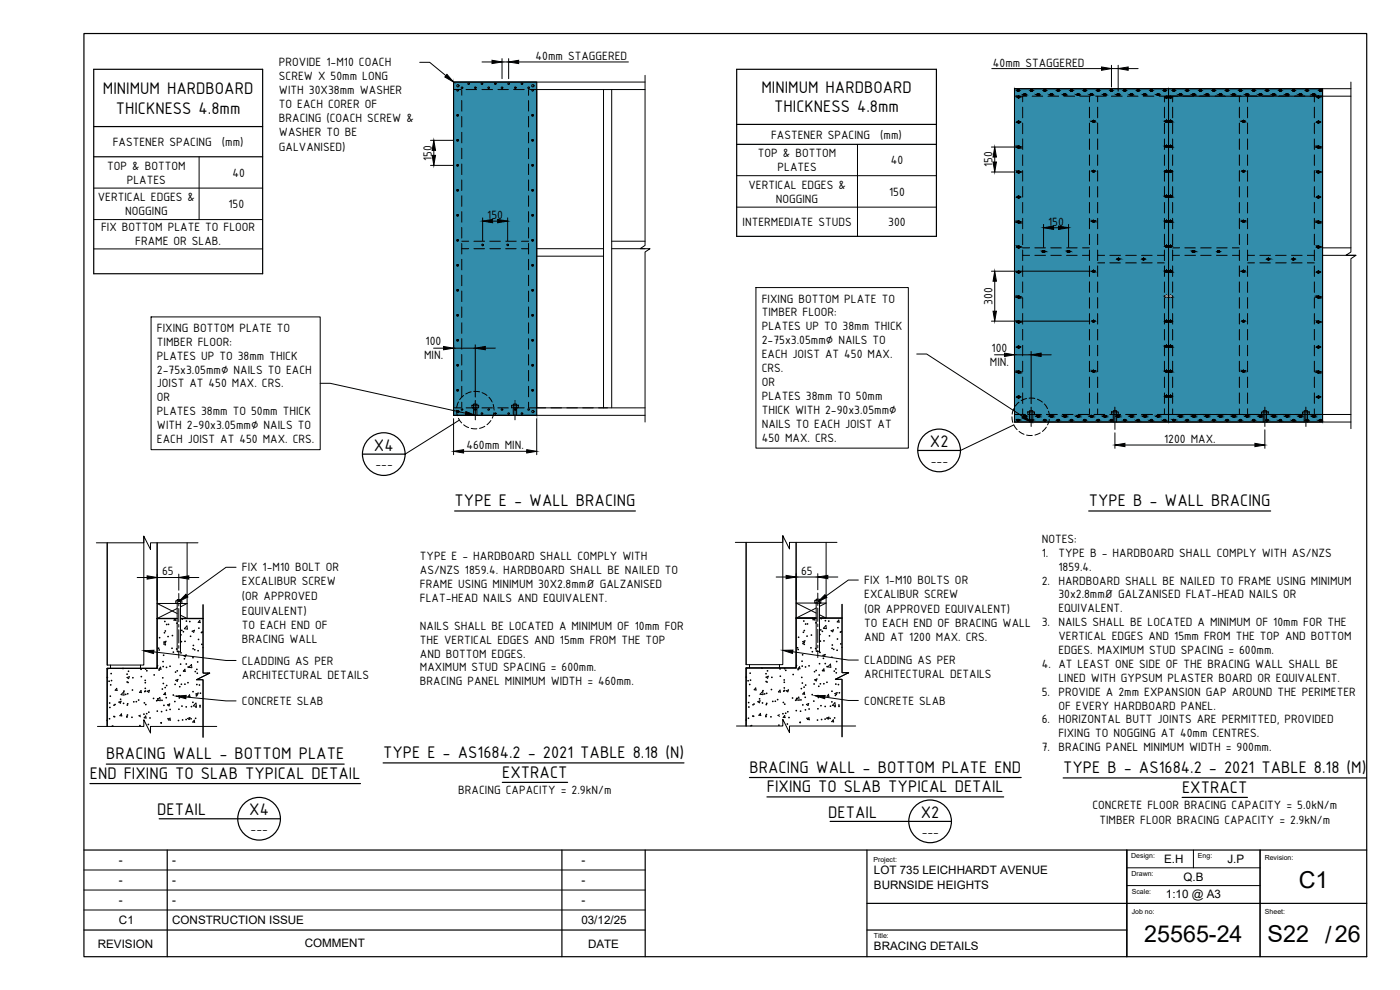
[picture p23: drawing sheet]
<svg xmlns="http://www.w3.org/2000/svg" width="420mm" height="297mm" viewBox="0 0 420 297" stroke-linecap="round" stroke-linejoin="round" font-family="sans-serif">
<defs><g id="words">
<g font-size="7">
<text x="389.8" y="266.4">C1</text>
<text x="343.4" y="282.8">25565-24</text>
<text x="380.4" y="282.8">S22 /26</text>
</g>
<g font-size="5.4">
<text x="30.9" y="28.2">MINIMUM HARDBOARD</text>
<text x="228.5" y="27.9">MINIMUM HARDBOARD</text>
<text x="34.8" y="34.1">THICKNESS 4.8mm</text>
<text x="232.3" y="33.7">THICKNESS 4.8mm</text>
<text x="112.2" y="135.2">X4</text>
<text x="279.1" y="134.1">X2</text>
<text x="136.4" y="151.9">TYPE E - WALL BRACING</text>
<text x="326.7" y="151.9">TYPE B - WALL BRACING</text>
<text x="31.9" y="227.9">BRACING WALL - BOTTOM PLATE</text>
<text x="115" y="227.5">TYPE E - AS1684.2 - 2021 TABLE 8.18 (N)</text>
<text x="27" y="233.7">END FIXING TO SLAB TYPICAL DETAIL</text>
<text x="150.7" y="233.3">EXTRACT</text>
<text x="224.9" y="231.9">BRACING WALL - BOTTOM PLATE END</text>
<text x="319.1" y="232">TYPE B - AS1684.2 - 2021 TABLE 8.18 (M)</text>
<text x="230.2" y="237.7">FIXING TO SLAB TYPICAL DETAIL</text>
<text x="354.8" y="237.9">EXTRACT</text>
<text x="47.2" y="244.6">DETAIL</text>
<text x="74.8" y="244.6">X4</text>
<text x="248.6" y="245.4">DETAIL</text>
<text x="276.3" y="245.4">X2</text>
</g>
<g font-size="3.9">
<text x="160.7" y="18">40mm STAGGERED</text>
<text x="83.7" y="19.8">PROVIDE 1-M10 COACH</text>
<text x="83.7" y="24">SCREW X 50mm LONG</text>
<text x="298" y="20">40mm STAGGERED</text>
<text x="83.7" y="28.2">WITH 30X38mm WASHER</text>
<text x="83.7" y="32.3">TO EACH CORER OF</text>
<text x="83.7" y="36.7">BRACING (COACH SCREW &amp;</text>
<text x="83.7" y="40.9">WASHER TO BE</text>
<text x="231.4" y="41.6">FASTENER SPACING</text>
<text x="264.2" y="41.6">(mm)</text>
<text x="33.8" y="43.8">FASTENER SPACING</text>
<text x="66.6" y="43.8">(mm)</text>
<text x="83.7" y="45.3">GALVANISED)</text>
<text x="227.5" y="47.2">TOP &amp; BOTTOM</text>
<text x="32.2" y="50.9">TOP &amp; BOTTOM</text>
<text x="69.8" y="53">40</text>
<text x="129.6" y="48.2" transform="rotate(-90 129.6 48.2)">150</text>
<text x="233.3" y="51.4">PLATES</text>
<text x="267.3" y="49.3">40</text>
<text x="297.9" y="50.2" transform="rotate(-90 297.9 50.2)">150</text>
<text x="38.1" y="55.1">PLATES</text>
<text x="224.6" y="56.6">VERTICAL EDGES &amp;</text>
<text x="266.8" y="58.7">150</text>
<text x="29.3" y="60.3">VERTICAL EDGES &amp;</text>
<text x="37.6" y="64.5">NOGGING</text>
<text x="68.6" y="62.4">150</text>
<text x="146.2" y="65.7">150</text>
<text x="232.8" y="60.8">NOGGING</text>
<text x="30.4" y="69.5">FIX BOTTOM PLATE TO FLOOR</text>
<text x="222.8" y="67.8">INTERMEDIATE STUDS</text>
<text x="266.6" y="67.8">300</text>
<text x="314.6" y="67.7">150</text>
<text x="40.6" y="73.6">FRAME OR SLAB.</text>
<text x="228.6" y="90.8">FIXING BOTTOM PLATE TO</text>
<text x="228.6" y="95">TIMBER FLOOR:</text>
<text x="297.9" y="91.5" transform="rotate(-90 297.9 91.5)">300</text>
<text x="47.1" y="99.6">FIXING BOTTOM PLATE TO</text>
<text x="228.6" y="99.1">PLATES UP TO 38mm THICK</text>
<text x="47.1" y="103.8">TIMBER FLOOR:</text>
<text x="47.1" y="107.9">PLATES UP TO 38mm THICK</text>
<text x="127.3" y="107.8">MIN.</text>
<text x="127.7" y="103.6">100</text>
<text x="228.6" y="103.3">2-75x3.05mm∅ NAILS TO</text>
<text x="228.6" y="107.4">EACH JOIST AT 450 MAX.</text>
<text x="297.6" y="105.6">100</text>
<text x="47.1" y="112.1">2-75x3.05mm∅ NAILS TO EACH</text>
<text x="228.6" y="111.6">CRS.</text>
<text x="297.1" y="109.8">MIN.</text>
<text x="47.1" y="116.3">JOIST AT 450 MAX. CRS.</text>
<text x="228.6" y="115.8">OR</text>
<text x="228.6" y="120">PLATES 38mm TO 50mm</text>
<text x="47.1" y="120.4">OR</text>
<text x="47.1" y="124.6">PLATES 38mm TO 50mm THICK</text>
<text x="228.6" y="124.1">THICK WITH 2-90x3.05mm∅</text>
<text x="47.1" y="128.8">WITH 2-90x3.05mm∅ NAILS TO</text>
<text x="228.6" y="128.3">NAILS TO EACH JOIST AT</text>
<text x="47.1" y="132.9">EACH JOIST AT 450 MAX. CRS.</text>
<text x="140" y="134.8">460mm MIN.</text>
<text x="228.6" y="132.5">450 MAX. CRS.</text>
<text x="349.4" y="132.9">1200 MAX.</text>
<text x="112.6" y="140.5">---</text>
<text x="279.3" y="139.4">---</text>
<text x="312.6" y="162.9">NOTES:</text>
<text x="312.6" y="167.1">1.</text>
<text x="317.6" y="167.1">TYPE B - HARDBOARD SHALL COMPLY WITH AS/NZS</text>
<text x="48.7" y="172.6">65</text>
<text x="72.6" y="171.5">FIX 1-M10 BOLT OR</text>
<text x="126" y="168.1">TYPE E - HARDBOARD SHALL COMPLY WITH</text>
<text x="126" y="172.3">AS/NZS 1859.4. HARDBOARD SHALL BE NAILED TO</text>
<text x="240.4" y="172.5">65</text>
<text x="317.6" y="171.2">1859.4.</text>
<text x="72.6" y="175.6">EXCALIBUR SCREW</text>
<text x="126" y="176.4">FRAME USING MINIMUM 30X2.8mmØ GALZANISED</text>
<text x="259.4" y="175.3">FIX 1-M10 BOLTS OR</text>
<text x="259.4" y="179.5">EXCALIBUR SCREW</text>
<text x="312.6" y="175.4">2. HARDBOARD SHALL BE NAILED TO FRAME USING MINIMUM</text>
<text x="317.6" y="179.6">30x2.8mmØ GALZANISED FLAT-HEAD NAILS OR</text>
<text x="72.6" y="180">(OR APPROVED</text>
<text x="72.6" y="184.5">EQUIVALENT)</text>
<text x="126" y="180.6">FLAT-HEAD NAILS AND EQUIVALENT.</text>
<text x="259.4" y="183.9">(OR APPROVED EQUIVALENT)</text>
<text x="317.6" y="183.7">EQUIVALENT.</text>
<text x="72.6" y="188.6">TO EACH END OF</text>
<text x="126" y="188.9">NAILS SHALL BE LOCATED A MINIMUM OF 10mm FOR</text>
<text x="259.4" y="188.1">TO EACH END OF BRACING WALL</text>
<text x="312.6" y="187.9">3. NAILS SHALL BE LOCATED A MINIMUM OF 10mm FOR THE</text>
<text x="72.6" y="192.8">BRACING WALL</text>
<text x="126" y="193.1">THE VERTICAL EDGES AND 15mm FROM THE TOP</text>
<text x="126" y="197.3">AND BOTTOM EDGES.</text>
<text x="259.4" y="192.2">AND AT 1200 MAX. CRS.</text>
<text x="317.6" y="192.1">VERTICAL EDGES AND 15mm FROM THE TOP AND BOTTOM</text>
<text x="317.6" y="196.2">EDGES. MAXIMUM STUD SPACING = 600mm.</text>
<text x="72.6" y="199.4">CLADDING AS PER</text>
<text x="72.6" y="203.6">ARCHITECTURAL DETAILS</text>
<text x="126" y="201.4">MAXIMUM STUD SPACING = 600mm.</text>
<text x="259.4" y="199.3">CLADDING AS PER</text>
<text x="259.4" y="203.5">ARCHITECTURAL DETAILS</text>
<text x="312.6" y="200.4">4. AT LEAST ONE SIDE OF THE BRACING WALL SHALL BE</text>
<text x="126" y="205.6">BRACING PANEL MINIMUM WIDTH = 460mm.</text>
<text x="312.6" y="208.7">5. PROVIDE A 2mm EXPANSION GAP AROUND THE PERIMETER</text>
<text x="317.6" y="204.6">LINED WITH GYPSUM PLASTER BOARD OR EQUIVALENT.</text>
<text x="72.6" y="211.5">CONCRETE SLAB</text>
<text x="259.4" y="211.4">CONCRETE SLAB</text>
<text x="317.6" y="212.9">OF EVERY HARDBOARD PANEL.</text>
<text x="312.6" y="217.1">6. HORIZONTAL BUTT JOINTS ARE PERMITTED, PROVIDED</text>
<text x="317.6" y="221.2">FIXING TO NOGGING AT 40mm CENTRES.</text>
<text x="312.6" y="225.4">7. BRACING PANEL MINIMUM WIDTH = 900mm.</text>
<text x="137.5" y="238.2">BRACING CAPACITY = 2.9kN/m</text>
<text x="327.8" y="242.7">CONCRETE FLOOR BRACING CAPACITY = 5.0kN/m</text>
<text x="75.2" y="249.9">---</text>
<text x="276.6" y="250.7">---</text>
<text x="329.9" y="247.2">TIMBER FLOOR BRACING CAPACITY = 2.9kN/m</text>
</g>
<g font-size="3.5">
<text x="35.7" y="259.3">-</text>
<text x="51.7" y="259.3">-</text>
<text x="174.5" y="259.3">-</text>
<text x="262.3" y="262.3">LOT 735 LEICHHARDT AVENUE</text>
<text x="349.4" y="258.9">E.H</text>
<text x="368.3" y="258.9">J.P</text>
<text x="35.7" y="265.3">-</text>
<text x="51.7" y="265.3">-</text>
<text x="174.5" y="265.3">-</text>
<text x="262.3" y="266.7">BURNSIDE HEIGHTS</text>
<text x="349.9" y="269.6">1:10 @ A3</text>
<text x="355.2" y="264.2">Q.B</text>
<text x="35.7" y="271.3">-</text>
<text x="51.7" y="271.3">-</text>
<text x="174.5" y="271.3">-</text>
<text x="35.7" y="277.3">C1</text>
<text x="51.7" y="277.3">CONSTRUCTION ISSUE</text>
<text x="174.5" y="277.3">03/12/25</text>
<text x="29.3" y="284.3">REVISION</text>
<text x="91.4" y="284.3">COMMENT</text>
<text x="176.5" y="284.3">DATE</text>
<text x="262.3" y="285">BRACING DETAILS</text>
</g>
<g font-size="2.1">
<text x="339.5" y="257.5">Design:</text>
<text x="359.5" y="257.5">Eng:</text>
<text x="262.1" y="258.6">Project:</text>
<text x="339.6" y="262.8">Drawn:</text>
<text x="379.6" y="258.1">Revision:</text>
<text x="339.7" y="268.1">Scale:</text>
<text x="339.7" y="274.1">Job no:</text>
<text x="379.6" y="274.1">Sheet:</text>
<text x="262.2" y="281.4">Title:</text>
</g>
</g></defs>
<!-- layer: 000 HI Detail Beam connection -->
<g fill="#000" stroke="#000" stroke-width=".3">
<path d="M147.7 18.1l3 .5-3 .5zM152.7 18.6l3-.5v1zM330.6 20.1l3 .5-3 .5zM335.6 20.6l3-.5v1zM129.7 46.6h1l-.5 3zM130.2 42.1l.5 3h-1zM298 48.6h1l-.5 3zM298.5 44.1l.5 3h-1zM144.8 66.3l3-.5v1zM149.4 65.8l3 .5-3 .5zM313.2 68.3l3-.5v1zM317.7 67.8l3 .5-3 .5z"/>
<path d="M298.5 81.4l.5 3h-1zM298 93.4h1l-.5 3zM133.1 104l3 .5-3 .5zM142.6 104.5l3-.5v1zM301.5 105.9l3 .6-3 .5zM309.5 106.5l3-.6v1.1zM136.1 135.4l3-.5v1zM158.1 134.9l3 .5-3 .5zM44.2 172.8l3 .5-3 .5zM53.7 173.3l3-.5v1zM235.9 172.6l3 .5-3 .5zM245.4 173.1l3-.5v1z"/>
<path d="M137.3 26.9h.2zM137.2 26.9h.3z"/>
<path d="M137.3 34.4h.2zM137.2 34.4h.3z"/>
<path d="M137.3 34.4h.2zM137.2 34.4h.3z"/>
<path d="M137.2 26.9h.3zM137.2 26.9h.3z"/>
<path d="M137.2 27.3h.3zM137.2 27.3l.2 .1z"/>
<path d="M137.2 34.4h.3zM137.2 34.4h.3z"/>
<path d="M137.2 34.8h.3zM137.2 34.8h.2z"/>
<path d="M137.2 34.4h.3zM137.2 34.4h.3z"/>
<path d="M137.2 34.8h.3zM137.2 34.8h.2z"/>
<path d="M137.2 26.9l.3 .1zM137.2 26.9l.3 .1z"/>
<path d="M137.2 27.3h.3zM137.2 27.3h.3z"/>
<path d="M137.2 34.4h.3zM137.2 34.4h.3z"/>
<path d="M137.2 34.8h.3zM137.2 34.8h.3z"/>
<path d="M137.2 34.4h.3zM137.2 34.4h.3z"/>
<path d="M137.2 34.8h.3zM137.2 34.8h.3z"/>
<path d="M137.2 27h.4zM137.2 27h.4z"/>
<path d="M137.2 27.3h.3zM137.2 27.3h.3z"/>
<path d="M137.2 34.4l.4 .1zM137.2 34.4l.4 .1z"/>
<path d="M137.2 34.8h.3zM137.2 34.8h.3z"/>
<path d="M137.2 34.4l.4 .1zM137.2 34.4l.4 .1z"/>
<path d="M137.2 34.8h.3zM137.2 34.8h.3z"/>
<path d="M137.1 27h.5zM137.1 27h.5z"/>
<path d="M137.1 27.2h.5zM137.1 27.2l.4 .1z"/>
<path d="M137.1 34.5h.5zM137.1 34.5h.5z"/>
<path d="M137.1 34.7h.5zM137.1 34.7l.4 .1z"/>
<path d="M137.1 34.5h.5zM137.1 34.5h.5z"/>
<path d="M137.1 34.7h.5zM137.1 34.7l.4 .1z"/>
<path d="M137.1 27l.5 .1zM137.1 27l.5 .1z"/>
<path d="M137.1 27.2h.5zM137.1 27.2h.5z"/>
<path d="M137.1 34.5l.5 .1zM137.1 34.5l.5 .1z"/>
<path d="M137.1 34.7h.5zM137.1 34.7h.5z"/>
<path d="M137.1 34.5l.5 .1zM137.1 34.5l.5 .1z"/>
<path d="M137.1 34.7h.5zM137.1 34.7h.5z"/>
<path d="M137.1 27.1h.5zM137.1 27.1h.5z"/>
<path d="M137.1 27.1l.5 .1zM137.1 27.1l.5 .1z"/>
<path d="M137.1 27.2h.5zM137.1 27.2h.5z"/>
<path d="M137.1 34.6h.5zM137.1 34.6h.5z"/>
<path d="M137.1 34.6l.5 .1zM137.1 34.6l.5 .1z"/>
<path d="M137.1 34.7h.5zM137.1 34.7h.5z"/>
<path d="M137.1 34.6h.5zM137.1 34.6h.5z"/>
<path d="M137.1 34.6l.5 .1zM137.1 34.6l.5 .1z"/>
<path d="M137.1 34.7h.5zM137.1 34.7h.5z"/>
<path d="M138.6 26.1h.2zM138.5 26.1h.3z"/>
<path d="M138.5 26.1h.3zM138.5 26.1h.3z"/>
<path d="M138.5 26.6h.3zM138.5 26.6h.2z"/>
<path d="M138.5 26.1l.3 .1zM138.5 26.2h.3z"/>
<path d="M138.5 26.6h.3zM138.5 26.6h.3z"/>
<path d="M138.5 26.2h.4zM138.5 26.2h.4z"/>
<path d="M138.5 26.5h.3zM138.5 26.5l.3 .1z"/>
<path d="M138.5 26.2l.4 .1zM138.5 26.2l.4 .1z"/>
<path d="M138.5 26.5h.4zM138.5 26.5h.3z"/>
<path d="M138.4 26.3h.5zM138.4 26.3h.5z"/>
<path d="M138.4 26.3h.5zM138.4 26.3h.5z"/>
<path d="M138.4 26.3l.5 .1zM138.4 26.3l.5 .1z"/>
<path d="M138.4 26.4h.5zM138.4 26.4h.5z"/>
<path d="M138.4 26.4h.5zM138.4 26.4l.5 .1z"/>
<path d="M140.6 24.9h.2zM140.5 24.9h.3z"/>
<path d="M140.5 24.9h.3zM140.5 24.9h.3z"/>
<path d="M140.5 25.4h.3zM140.5 25.4h.2z"/>
<path d="M140.5 24.9l.3 .1zM140.5 25h.3z"/>
<path d="M140.5 25.3h.3zM140.5 25.3l.3 .1z"/>
<path d="M140.5 25h.4zM140.5 25h.4z"/>
<path d="M140.5 25.3h.3zM140.5 25.3h.3z"/>
<path d="M140.4 25h.5zM140.4 25h.5z"/>
<path d="M140.4 25.3h.5zM140.4 25.3h.4z"/>
<path d="M140.4 25l.5 .1zM140.4 25l.5 .1z"/>
<path d="M140.4 25.2h.5zM140.4 25.2l.5 .1z"/>
<path d="M140.4 25.1h.5zM140.4 25.1h.5z"/>
<path d="M140.4 25.1l.5 .1zM140.4 25.1l.5 .1z"/>
<path d="M140.4 25.2h.5zM140.4 25.2h.5z"/>
<path d="M142.6 26.1h.2zM142.5 26.1h.3z"/>
<path d="M142.5 26.1h.3zM142.5 26.1h.3z"/>
<path d="M142.5 26.6h.3zM142.5 26.6h.2z"/>
<path d="M142.5 26.1l.3 .1zM142.5 26.2h.3z"/>
<path d="M142.5 26.6h.3zM142.5 26.6h.3z"/>
<path d="M142.5 26.2h.4zM142.5 26.2h.4z"/>
<path d="M142.5 26.5h.3zM142.5 26.5l.3 .1z"/>
<path d="M142.5 26.2l.4 .1zM142.5 26.2l.4 .1z"/>
<path d="M142.5 26.5h.4zM142.5 26.5h.3z"/>
<path d="M142.4 26.3h.5zM142.4 26.3h.5z"/>
<path d="M142.4 26.3h.5zM142.4 26.3h.5z"/>
<path d="M142.4 26.3l.5 .1zM142.4 26.3l.5 .1z"/>
<path d="M142.4 26.4h.5zM142.4 26.4h.5z"/>
<path d="M142.4 26.4h.5zM142.4 26.4l.5 .1z"/>
<path d="M144.6 24.9h.2zM144.5 24.9h.3z"/>
<path d="M144.5 24.9h.3zM144.5 24.9h.3z"/>
<path d="M144.5 25.4h.3zM144.5 25.4h.2z"/>
<path d="M144.5 24.9l.3 .1zM144.5 25h.3z"/>
<path d="M144.5 25.3h.3zM144.5 25.3l.3 .1z"/>
<path d="M144.5 25h.4zM144.5 25h.4z"/>
<path d="M144.5 25.3h.3zM144.5 25.3h.3z"/>
<path d="M144.4 25h.5zM144.4 25h.5z"/>
<path d="M144.4 25.3h.5zM144.4 25.3h.4z"/>
<path d="M144.4 25l.5 .1zM144.4 25l.5 .1z"/>
<path d="M144.4 25.2h.5zM144.4 25.2l.5 .1z"/>
<path d="M144.4 25.1h.5zM144.4 25.1h.5z"/>
<path d="M144.4 25.1l.5 .1zM144.4 25.1l.5 .1z"/>
<path d="M144.4 25.2h.5zM144.4 25.2h.5z"/>
<path d="M146.6 26.1h.2zM146.5 26.1h.3z"/>
<path d="M146.5 26.1h.3zM146.5 26.1h.3z"/>
<path d="M146.5 26.6h.3zM146.5 26.6h.2z"/>
<path d="M146.5 26.1l.3 .1zM146.5 26.1l.3 .1z"/>
<path d="M146.5 26.6h.3zM146.5 26.6h.3z"/>
<path d="M146.5 26.2h.4zM146.5 26.2h.4z"/>
<path d="M146.5 26.5h.3zM146.5 26.5l.3 .1z"/>
<path d="M146.5 26.2l.4 .1zM146.5 26.2l.4 .1z"/>
<path d="M146.5 26.5h.4zM146.5 26.5h.3z"/>
<path d="M146.4 26.3h.5zM146.4 26.3h.5z"/>
<path d="M146.4 26.3h.5zM146.4 26.3h.5z"/>
<path d="M146.4 26.3l.5 .1zM146.4 26.3l.5 .1z"/>
<path d="M146.4 26.4h.5zM146.4 26.4h.5z"/>
<path d="M146.4 26.4h.5zM146.4 26.4l.5 .1z"/>
<path d="M148.6 24.9h.2zM148.5 24.9h.3z"/>
<path d="M148.5 24.9h.3zM148.5 24.9h.3z"/>
<path d="M148.5 25.4h.3zM148.5 25.4h.2z"/>
<path d="M148.5 24.9l.3 .1zM148.5 25h.3z"/>
<path d="M148.5 25.3h.3zM148.5 25.3l.3 .1z"/>
<path d="M148.5 25h.4zM148.5 25h.4z"/>
<path d="M148.5 25.3h.3zM148.5 25.3h.3z"/>
<path d="M148.4 25h.5zM148.4 25h.5z"/>
<path d="M148.4 25.3h.5zM148.4 25.3h.4z"/>
<path d="M148.4 25l.5 .1zM148.4 25l.5 .1z"/>
<path d="M148.4 25.2h.5zM148.4 25.2l.5 .1z"/>
<path d="M148.4 25.1h.5zM148.4 25.1h.5z"/>
<path d="M148.4 25.1l.5 .1zM148.4 25.1l.5 .1z"/>
<path d="M148.4 25.2h.5zM148.4 25.2h.5z"/>
<path d="M150.6 26.1h.2zM150.5 26.1h.3z"/>
<path d="M150.5 26.1h.3zM150.5 26.1h.3z"/>
<path d="M150.5 26.6h.3zM150.5 26.6h.2z"/>
<path d="M150.5 26.1l.3 .1zM150.5 26.1l.3 .1z"/>
<path d="M150.5 26.6h.3zM150.5 26.6h.3z"/>
<path d="M150.5 26.2h.4zM150.5 26.2h.4z"/>
<path d="M150.5 26.5h.3zM150.5 26.5l.3 .1z"/>
<path d="M150.5 26.2l.4 .1zM150.5 26.2l.4 .1z"/>
<path d="M150.5 26.5h.4zM150.5 26.5h.3z"/>
<path d="M150.4 26.3h.5zM150.4 26.3h.5z"/>
<path d="M150.4 26.3h.5zM150.4 26.3h.5z"/>
<path d="M150.4 26.3l.5 .1zM150.4 26.3l.5 .1z"/>
<path d="M150.4 26.4h.5zM150.4 26.4h.5z"/>
<path d="M150.4 26.4h.5zM150.4 26.4l.5 .1z"/>
<path d="M152.6 24.9h.2zM152.5 24.9h.3z"/>
<path d="M152.5 24.9h.3zM152.5 24.9h.3z"/>
<path d="M152.5 25.4h.3zM152.5 25.4h.2z"/>
<path d="M152.5 24.9l.3 .1zM152.5 25h.3z"/>
<path d="M152.5 25.3h.3zM152.5 25.3l.3 .1z"/>
<path d="M152.5 25h.4zM152.5 25h.4z"/>
<path d="M152.5 25.3h.3zM152.5 25.3h.3z"/>
<path d="M152.4 25h.5zM152.4 25h.5z"/>
<path d="M152.4 25.3h.5zM152.4 25.3h.4z"/>
<path d="M152.4 25l.5 .1zM152.4 25l.5 .1z"/>
<path d="M152.4 25.2h.5zM152.4 25.2l.5 .1z"/>
<path d="M152.4 25.1h.5zM152.4 25.1h.5z"/>
<path d="M152.4 25.1l.5 .1zM152.4 25.1l.5 .1z"/>
<path d="M152.4 25.2h.5zM152.4 25.2h.5z"/>
<path d="M154.6 26.1h.2zM154.5 26.1h.3z"/>
<path d="M154.5 26.1h.3zM154.5 26.1h.3z"/>
<path d="M154.5 26.6h.3zM154.5 26.6h.2z"/>
<path d="M154.5 26.1l.3 .1zM154.5 26.1l.3 .1z"/>
<path d="M154.5 26.6h.3zM154.5 26.6h.3z"/>
<path d="M154.5 26.2h.4zM154.5 26.2h.4z"/>
<path d="M154.5 26.5h.3zM154.5 26.5l.3 .1z"/>
<path d="M154.5 26.2l.4 .1zM154.5 26.2l.4 .1z"/>
<path d="M154.5 26.5h.4zM154.5 26.5h.3z"/>
<path d="M154.4 26.3h.5zM154.4 26.3h.5z"/>
<path d="M154.4 26.3h.5zM154.4 26.3h.5z"/>
<path d="M154.4 26.3l.5 .1zM154.4 26.3l.5 .1z"/>
<path d="M154.4 26.4h.5zM154.4 26.4h.5z"/>
<path d="M154.4 26.4h.5zM154.4 26.4l.5 .1z"/>
<path d="M156.6 24.9h.2zM156.5 24.9h.3z"/>
<path d="M156.5 24.9h.3zM156.5 24.9h.3z"/>
<path d="M156.5 25.4h.3zM156.5 25.4h.2z"/>
<path d="M156.5 24.9l.3 .1zM156.5 25h.3z"/>
<path d="M156.5 25.3h.3zM156.5 25.3l.3 .1z"/>
<path d="M156.5 25h.4zM156.5 25h.4z"/>
<path d="M156.5 25.3h.3zM156.5 25.3h.3z"/>
<path d="M156.4 25h.5zM156.4 25h.5z"/>
<path d="M156.4 25.3h.5zM156.4 25.3h.4z"/>
<path d="M156.4 25l.5 .1zM156.4 25l.5 .1z"/>
<path d="M156.4 25.2h.5zM156.4 25.2l.5 .1z"/>
<path d="M156.4 25.1h.5zM156.4 25.1h.5z"/>
<path d="M156.4 25.1l.5 .1zM156.4 25.1l.5 .1z"/>
<path d="M156.4 25.2h.5zM156.4 25.2h.5z"/>
<path d="M158.6 26.1h.2zM158.5 26.1h.3z"/>
<path d="M158.5 26.1h.3zM158.5 26.1h.3z"/>
<path d="M158.5 26.6h.3zM158.5 26.6h.2z"/>
<path d="M158.5 26.1l.3 .1zM158.5 26.1l.3 .1z"/>
<path d="M158.5 26.6h.3zM158.5 26.6h.3z"/>
<path d="M158.5 26.2h.4zM158.4 26.2h.5z"/>
<path d="M158.5 26.5h.3zM158.5 26.5l.3 .1z"/>
<path d="M158.4 26.2l.5 .1zM158.4 26.2l.5 .1z"/>
<path d="M158.4 26.5h.5zM158.4 26.5h.4z"/>
<path d="M158.4 26.3h.5zM158.4 26.3h.5z"/>
<path d="M158.4 26.3h.5zM158.4 26.3h.5z"/>
<path d="M158.4 26.3l.5 .1zM158.4 26.3l.5 .1z"/>
<path d="M158.4 26.4h.5zM158.4 26.4h.5z"/>
<path d="M158.4 26.4h.5zM158.4 26.4l.5 .1z"/>
<path d="M159.8 26.9h.2zM159.7 26.9h.3z"/>
<path d="M159.8 34.4h.2zM159.7 34.4h.3z"/>
<path d="M159.8 34.4h.2zM159.7 34.4h.3z"/>
<path d="M159.7 26.9h.3zM159.7 26.9h.3z"/>
<path d="M159.7 27.3h.3zM159.7 27.3l.2 .1z"/>
<path d="M159.7 34.4h.3zM159.7 34.4h.3z"/>
<path d="M159.7 34.8h.3zM159.7 34.8h.2z"/>
<path d="M159.7 34.4h.3zM159.7 34.4h.3z"/>
<path d="M159.7 34.8h.3zM159.7 34.8h.2z"/>
<path d="M159.7 26.9l.3 .1zM159.7 26.9l.3 .1z"/>
<path d="M159.7 27.3h.3zM159.7 27.3h.3z"/>
<path d="M159.7 34.4h.3zM159.7 34.4h.3z"/>
<path d="M159.7 34.8h.3zM159.7 34.8h.3z"/>
<path d="M159.7 34.4h.3zM159.7 34.4h.3z"/>
<path d="M159.7 34.8h.3zM159.7 34.8h.3z"/>
<path d="M159.7 27h.4zM159.7 27h.4z"/>
<path d="M159.7 27.3h.3zM159.7 27.3h.3z"/>
<path d="M159.7 34.4l.4 .1zM159.7 34.4l.4 .1z"/>
<path d="M159.7 34.8h.3zM159.7 34.8h.3z"/>
<path d="M159.7 34.4l.4 .1zM159.7 34.4l.4 .1z"/>
<path d="M159.7 34.8h.3zM159.7 34.8h.3z"/>
<path d="M159.6 27h.5zM159.6 27h.5z"/>
<path d="M159.6 27.2h.5zM159.6 27.2l.4 .1z"/>
<path d="M159.6 34.5h.5zM159.6 34.5h.5z"/>
<path d="M159.6 34.7h.5zM159.6 34.7l.4 .1z"/>
<path d="M159.6 34.5h.5zM159.6 34.5h.5z"/>
<path d="M159.6 34.7h.5zM159.6 34.7l.4 .1z"/>
<path d="M159.6 27l.5 .1zM159.6 27l.5 .1z"/>
<path d="M159.6 27.1h.5zM159.6 27.1h.5z"/>
<path d="M159.6 27.2h.5zM159.6 27.2h.5z"/>
<path d="M159.6 27.2h.5zM159.6 27.2h.5z"/>
<path d="M159.6 34.5l.5 .1zM159.6 34.5l.5 .1z"/>
<path d="M159.6 34.6h.5zM159.6 34.6h.5z"/>
<path d="M159.6 34.7h.5zM159.6 34.7h.5z"/>
<path d="M159.6 34.7h.5zM159.6 34.7h.5z"/>
<path d="M159.6 34.5l.5 .1zM159.6 34.5l.5 .1z"/>
<path d="M159.6 34.6h.5zM159.6 34.6h.5z"/>
<path d="M159.6 34.7h.5zM159.6 34.7h.5z"/>
<path d="M159.6 34.7h.5zM159.6 34.7h.5z"/>
<path d="M159.6 27.1h.5zM159.6 27.1l.5 .1z"/>
<path d="M159.6 34.6h.5zM159.6 34.6l.5 .1z"/>
<path d="M159.6 34.6h.5zM159.6 34.6l.5 .1z"/>
<path d="M305.5 26.9h.2zM305.5 26.9h.2z"/>
<path d="M305.5 26.9h.2zM305.5 26.9h.2z"/>
<path d="M305.5 27.4h.2zM305.5 27.4h.1z"/>
<path d="M305.4 26.9l.4 .1zM305.4 26.9l.4 .1z"/>
<path d="M305.4 27.3h.3zM305.4 27.3l.3 .1z"/>
<path d="M305.6 36.4h.2zM305.6 36.4h.2z"/>
<path d="M305.6 28.9h.2zM305.6 28.9h.2z"/>
<path d="M305.6 36.4h.2zM305.6 36.4h.2z"/>
<path d="M305.4 27h.4zM305.4 27h.4z"/>
<path d="M305.4 27.3h.4zM305.4 27.3h.3z"/>
<path d="M305.6 36.4h.2zM305.5 36.4h.3z"/>
<path d="M305.6 36.8h.2zM305.6 36.8l.2 .1z"/>
<path d="M305.6 28.9h.2zM305.5 28.9h.3z"/>
<path d="M305.6 29.3h.2zM305.6 29.3l.2 .1z"/>
<path d="M305.6 36.4h.2zM305.5 36.4h.3z"/>
<path d="M305.6 36.8h.2zM305.6 36.8l.2 .1z"/>
<path d="M305.4 27h.4zM305.4 27h.4z"/>
<path d="M305.4 27.3h.4zM305.4 27.3h.4z"/>
<path d="M305.4 27l.4 .1zM305.4 27l.4 .1z"/>
<path d="M305.3 27.1h.5zM305.3 27.1h.5z"/>
<path d="M305.3 27.1l.5 .1zM305.3 27.1l.5 .1z"/>
<path d="M305.3 27.2h.5zM305.3 27.2h.5z"/>
<path d="M305.4 27.2h.4zM305.4 27.2l.4 .1z"/>
<path d="M305.5 36.4l.4 .1zM305.5 36.4l.4 .1z"/>
<path d="M305.5 36.8h.3zM305.5 36.8h.3z"/>
<path d="M305.5 28.9h.4zM305.5 28.9h.4z"/>
<path d="M305.5 29.3h.3zM305.5 29.3h.3z"/>
<path d="M305.5 36.4l.4 .1zM305.5 36.4l.4 .1z"/>
<path d="M305.5 36.8h.3zM305.5 36.8h.3z"/>
<path d="M305.5 36.5h.4zM305.5 36.5h.4z"/>
<path d="M305.5 36.8h.4zM305.5 36.8h.3z"/>
<path d="M305.5 28.9l.4 .1zM305.5 28.9l.4 .1z"/>
<path d="M305.5 29.3h.4zM305.5 29.3h.3z"/>
<path d="M305.5 36.5h.4zM305.5 36.5h.4z"/>
<path d="M305.5 36.8h.4zM305.5 36.8h.3z"/>
<path d="M305.5 36.5h.4zM305.5 36.5h.4z"/>
<path d="M305.5 36.8h.4zM305.5 36.8h.4z"/>
<path d="M305.5 29h.4zM305.5 29h.4z"/>
<path d="M305.5 29.2h.4zM305.5 29.2l.4 .1z"/>
<path d="M305.5 36.5h.4zM305.5 36.5h.4z"/>
<path d="M305.5 36.8h.4zM305.5 36.8h.4z"/>
<path d="M305.5 36.5l.4 .1zM305.5 36.5l.4 .1z"/>
<path d="M305.5 36.7h.4zM305.5 36.7l.4 .1z"/>
<path d="M305.5 29l.4 .1zM305.5 29l.4 .1z"/>
<path d="M305.5 29.2h.4zM305.5 29.2h.4z"/>
<path d="M305.5 36.5l.4 .1zM305.5 36.5l.4 .1z"/>
<path d="M305.5 36.7h.4zM305.5 36.7l.4 .1z"/>
<path d="M305.4 36.6h.5zM305.4 36.6h.5z"/>
<path d="M305.4 36.6l.5 .1zM305.4 36.6l.5 .1z"/>
<path d="M305.4 36.7h.5zM305.4 36.7h.5z"/>
<path d="M305.4 29.1h.5zM305.4 29.1h.5z"/>
<path d="M305.4 29.1l.5 .1zM305.4 29.1l.5 .1z"/>
<path d="M305.4 29.2h.5zM305.4 29.2h.5z"/>
<path d="M305.4 36.6h.5zM305.4 36.6h.5z"/>
<path d="M305.4 36.6l.5 .1zM305.4 36.6l.5 .1z"/>
<path d="M305.4 36.7h.5zM305.4 36.7h.5z"/>
<path d="M307.5 28.1h.2zM307.5 28.1h.2z"/>
<path d="M307.5 28.1h.2zM307.4 28.1h.3z"/>
<path d="M307.5 28.6h.2zM307.5 28.6h.1z"/>
<path d="M307.4 28.1l.4 .1zM307.4 28.1l.4 .1z"/>
<path d="M307.4 28.5h.3zM307.4 28.5l.3 .1z"/>
<path d="M307.4 28.2h.4zM307.4 28.2h.4z"/>
<path d="M307.4 28.5h.4zM307.4 28.5h.3z"/>
<path d="M307.4 28.2l.4 .1zM307.4 28.2l.4 .1z"/>
<path d="M307.4 28.5h.4zM307.4 28.5h.4z"/>
<path d="M307.3 28.3h.5zM307.3 28.3h.5z"/>
<path d="M307.3 28.4h.5zM307.3 28.4l.5 .1z"/>
<path d="M307.3 28.3h.5zM307.3 28.3h.5z"/>
<path d="M307.3 28.3l.5 .1zM307.3 28.3l.5 .1z"/>
<path d="M307.3 28.4h.5zM307.3 28.4h.5z"/>
<path d="M309.5 26.9h.2zM309.5 26.9h.2z"/>
<path d="M309.5 26.9h.2zM309.4 26.9h.3z"/>
<path d="M309.5 27.4h.2zM309.5 27.4h.1z"/>
<path d="M309.4 26.9l.4 .1zM309.4 26.9l.4 .1z"/>
<path d="M309.4 27.3h.3zM309.4 27.3l.3 .1z"/>
<path d="M309.4 27h.4zM309.4 27h.4z"/>
<path d="M309.4 27.3h.4zM309.4 27.3h.3z"/>
<path d="M309.4 27h.4zM309.4 27h.4z"/>
<path d="M309.4 27.3h.4zM309.4 27.3h.4z"/>
<path d="M309.4 27l.4 .1zM309.4 27l.4 .1z"/>
<path d="M309.3 27.1h.5zM309.3 27.1h.5z"/>
<path d="M309.3 27.1l.5 .1zM309.3 27.1l.5 .1z"/>
<path d="M309.3 27.2h.5zM309.3 27.2h.5z"/>
<path d="M309.4 27.2h.4zM309.4 27.2l.4 .1z"/>
<path d="M311.5 28.1h.2zM311.5 28.1h.2z"/>
<path d="M311.5 28.1h.2zM311.4 28.1h.3z"/>
<path d="M311.5 28.6h.2zM311.5 28.6h.1z"/>
<path d="M311.4 28.1l.4 .1zM311.4 28.1l.4 .1z"/>
<path d="M311.4 28.5h.3zM311.4 28.5l.3 .1z"/>
<path d="M311.4 28.2h.4zM311.4 28.2h.4z"/>
<path d="M311.4 28.5h.4zM311.4 28.5h.3z"/>
<path d="M311.4 28.2l.4 .1zM311.4 28.2l.4 .1z"/>
<path d="M311.4 28.5h.4zM311.4 28.5h.4z"/>
<path d="M311.3 28.3h.5zM311.3 28.3h.5z"/>
<path d="M311.3 28.4h.5zM311.3 28.4l.5 .1z"/>
<path d="M311.3 28.3h.5zM311.3 28.3h.5z"/>
<path d="M311.3 28.3l.5 .1zM311.3 28.3l.5 .1z"/>
<path d="M311.3 28.4h.5zM311.3 28.4h.5z"/>
<path d="M313.5 26.9h.2zM313.5 26.9h.2z"/>
<path d="M313.5 26.9h.2zM313.4 26.9h.3z"/>
<path d="M313.5 27.4h.2zM313.5 27.4h.1z"/>
<path d="M313.4 26.9l.4 .1zM313.4 26.9l.4 .1z"/>
<path d="M313.4 27.3h.3zM313.4 27.3l.3 .1z"/>
<path d="M313.4 27h.4zM313.4 27h.4z"/>
<path d="M313.4 27.3h.4zM313.4 27.3h.3z"/>
<path d="M313.4 27h.4zM313.4 27h.4z"/>
<path d="M313.4 27.3h.4zM313.4 27.3h.4z"/>
<path d="M313.4 27l.4 .1zM313.4 27l.4 .1z"/>
<path d="M313.3 27.1h.5zM313.3 27.1h.5z"/>
<path d="M313.3 27.1l.5 .1zM313.3 27.1l.5 .1z"/>
<path d="M313.3 27.2h.5zM313.3 27.2h.5z"/>
<path d="M313.4 27.2h.4zM313.4 27.2l.4 .1z"/>
<path d="M315.5 28.1h.2zM315.5 28.1h.2z"/>
<path d="M315.5 28.1h.2zM315.4 28.1h.3z"/>
<path d="M315.5 28.6h.2zM315.5 28.6h.1z"/>
<path d="M315.4 28.1l.4 .1zM315.4 28.1l.4 .1z"/>
<path d="M315.4 28.5h.3zM315.4 28.5l.3 .1z"/>
<path d="M315.4 28.2h.4zM315.4 28.2h.4z"/>
<path d="M315.4 28.5h.4zM315.4 28.5h.3z"/>
<path d="M315.4 28.2l.4 .1zM315.4 28.2l.4 .1z"/>
<path d="M315.4 28.5h.4zM315.4 28.5h.4z"/>
<path d="M315.3 28.3h.5zM315.3 28.3h.5z"/>
<path d="M315.3 28.4h.5zM315.3 28.4l.5 .1z"/>
<path d="M315.3 28.3h.5zM315.3 28.3h.5z"/>
<path d="M315.3 28.3l.5 .1zM315.3 28.3l.5 .1z"/>
<path d="M315.3 28.4h.5zM315.3 28.4h.5z"/>
<path d="M317.5 26.9h.2zM317.5 26.9h.2z"/>
<path d="M317.5 26.9h.2zM317.4 26.9h.3z"/>
<path d="M317.5 27.4h.2zM317.5 27.4h.1z"/>
<path d="M317.4 26.9l.4 .1zM317.4 26.9l.4 .1z"/>
<path d="M317.4 27.3h.3zM317.4 27.3l.3 .1z"/>
<path d="M317.4 27h.4zM317.4 27h.4z"/>
<path d="M317.4 27.3h.4zM317.4 27.3h.3z"/>
<path d="M317.4 27h.4zM317.4 27h.4z"/>
<path d="M317.4 27.3h.4zM317.4 27.3h.4z"/>
<path d="M317.4 27l.4 .1zM317.4 27l.4 .1z"/>
<path d="M317.3 27.1h.5zM317.3 27.1h.5z"/>
<path d="M317.3 27.1l.5 .1zM317.3 27.1l.5 .1z"/>
<path d="M317.3 27.2h.5zM317.3 27.2h.5z"/>
<path d="M317.4 27.2h.4zM317.4 27.2l.4 .1z"/>
<path d="M319.5 28.1h.2zM319.5 28.1h.2z"/>
<path d="M319.5 28.1h.2zM319.4 28.1h.3z"/>
<path d="M319.5 28.6h.2zM319.5 28.6h.1z"/>
<path d="M319.4 28.1l.4 .1zM319.4 28.1l.4 .1z"/>
<path d="M319.4 28.5h.3zM319.4 28.5l.3 .1z"/>
<path d="M319.4 28.2h.4zM319.4 28.2h.4z"/>
<path d="M319.4 28.5h.4zM319.4 28.5h.3z"/>
<path d="M319.4 28.2l.4 .1zM319.4 28.2l.4 .1z"/>
<path d="M319.4 28.5h.4zM319.4 28.5h.4z"/>
<path d="M319.3 28.3h.5zM319.3 28.3h.5z"/>
<path d="M319.3 28.4h.5zM319.3 28.4l.5 .1z"/>
<path d="M319.3 28.3h.5zM319.3 28.3h.5z"/>
<path d="M319.3 28.3l.5 .1zM319.3 28.3l.5 .1z"/>
<path d="M319.3 28.4h.5zM319.3 28.4h.5z"/>
<path d="M321.5 26.9h.2zM321.5 26.9h.2z"/>
<path d="M321.5 26.9h.2zM321.4 26.9h.3z"/>
<path d="M321.5 27.4h.2zM321.5 27.4h.1z"/>
<path d="M321.4 26.9l.4 .1zM321.4 26.9l.4 .1z"/>
<path d="M321.4 27.3h.3zM321.4 27.3l.3 .1z"/>
<path d="M321.4 27h.4zM321.4 27h.4z"/>
<path d="M321.4 27.3h.4zM321.4 27.3h.3z"/>
<path d="M321.4 27h.4zM321.4 27h.4z"/>
<path d="M321.4 27.3h.4zM321.4 27.3h.4z"/>
<path d="M321.4 27l.4 .1zM321.4 27l.4 .1z"/>
<path d="M321.3 27.1h.5zM321.3 27.1h.5z"/>
<path d="M321.3 27.1l.5 .1zM321.3 27.1l.5 .1z"/>
<path d="M321.3 27.2h.5zM321.3 27.2h.5z"/>
<path d="M321.4 27.2h.4zM321.4 27.2l.4 .1z"/>
<path d="M323.5 28.1h.2zM323.5 28.1h.2z"/>
<path d="M323.5 28.1h.2zM323.4 28.1h.3z"/>
<path d="M323.5 28.6h.2zM323.5 28.6h.1z"/>
<path d="M323.4 28.1l.4 .1zM323.4 28.1l.4 .1z"/>
<path d="M323.4 28.5h.3zM323.4 28.5l.3 .1z"/>
<path d="M323.4 28.2h.4zM323.4 28.2h.4z"/>
<path d="M323.4 28.5h.4zM323.4 28.5h.3z"/>
<path d="M323.4 28.2l.4 .1zM323.4 28.2l.4 .1z"/>
<path d="M323.4 28.5h.4zM323.4 28.5h.4z"/>
<path d="M323.3 28.3h.5zM323.3 28.3h.5z"/>
<path d="M323.3 28.4h.5zM323.3 28.4l.5 .1z"/>
<path d="M323.3 28.3h.5zM323.3 28.3h.5z"/>
<path d="M323.3 28.3l.5 .1zM323.3 28.3l.5 .1z"/>
<path d="M323.3 28.4h.5zM323.3 28.4h.5z"/>
<path d="M325.5 26.9h.2zM325.5 26.9h.2z"/>
<path d="M325.5 26.9h.2zM325.4 26.9h.3z"/>
<path d="M325.5 27.4h.2zM325.5 27.4h.1z"/>
<path d="M325.4 26.9l.4 .1zM325.4 26.9l.4 .1z"/>
<path d="M325.4 27.3h.3zM325.4 27.3l.3 .1z"/>
<path d="M325.4 27h.4zM325.4 27h.4z"/>
<path d="M325.4 27.3h.4zM325.4 27.3h.3z"/>
<path d="M325.4 27h.4zM325.4 27h.4z"/>
<path d="M325.4 27.3h.4zM325.4 27.3h.4z"/>
<path d="M325.3 27l.5 .1zM325.3 27l.5 .1z"/>
<path d="M325.3 27.1h.5zM325.3 27.1h.5z"/>
<path d="M325.3 27.1l.5 .1zM325.3 27.1l.5 .1z"/>
<path d="M325.3 27.2h.5zM325.3 27.2h.5z"/>
<path d="M325.3 27.2h.5zM325.3 27.2l.5 .1z"/>
<path d="M327.5 28.1h.2zM327.5 28.1h.2z"/>
<path d="M327.5 28.1h.2zM327.4 28.1h.3z"/>
<path d="M327.5 28.6h.2zM327.5 28.6h.1z"/>
<path d="M327.4 28.1l.4 .1zM327.4 28.1l.4 .1z"/>
<path d="M327.4 28.5h.3zM327.4 28.5l.3 .1z"/>
<path d="M327.4 28.2h.4zM327.4 28.2h.4z"/>
<path d="M327.4 28.5h.4zM327.4 28.5h.3z"/>
<path d="M327.4 28.2l.4 .1zM327.4 28.2l.4 .1z"/>
<path d="M327.4 28.5h.4zM327.4 28.5h.4z"/>
<path d="M327.3 28.3h.5zM327.3 28.3h.5z"/>
<path d="M327.3 28.4h.5zM327.3 28.4l.5 .1z"/>
<path d="M327.3 28.3h.5zM327.3 28.3h.5z"/>
<path d="M327.3 28.3l.5 .1zM327.3 28.3l.5 .1z"/>
<path d="M327.3 28.4h.5zM327.3 28.4h.5z"/>
<path d="M328.1 36.1h.2zM328.1 36.1h.2z"/>
<path d="M328.1 36.1l.2 .1zM328 36.2h.3z"/>
<path d="M328.1 36.6h.2zM328.1 36.6h.2z"/>
<path d="M328 36.2h.4zM328 36.2h.4z"/>
<path d="M328 36.6h.3zM328 36.6h.3z"/>
<path d="M328 36.2h.4zM328 36.2h.4z"/>
<path d="M328 36.5h.4zM328 36.5l.3 .1z"/>
<path d="M328 36.2l.4 .1zM328 36.3h.4z"/>
<path d="M328 36.5h.4zM328 36.5h.4z"/>
<path d="M328 36.3h.4zM328 36.3h.4z"/>
<path d="M328 36.5h.4zM328 36.5h.4z"/>
<path d="M327.9 36.3l.5 .1zM327.9 36.3l.5 .1z"/>
<path d="M327.9 36.4h.5zM327.9 36.4h.5z"/>
<path d="M327.9 36.4h.5zM327.9 36.4l.5 .1z"/>
<path d="M329.5 26.9h.2zM329.5 26.9h.2z"/>
<path d="M329.5 26.9h.2zM329.4 26.9h.3z"/>
<path d="M329.5 27.4h.2zM329.5 27.4h.1z"/>
<path d="M329.4 26.9l.4 .1zM329.4 26.9l.4 .1z"/>
<path d="M329.4 27.3h.3zM329.4 27.3l.3 .1z"/>
<path d="M329.4 27h.4zM329.4 27h.4z"/>
<path d="M329.4 27.3h.4zM329.4 27.3h.3z"/>
<path d="M329.4 27h.4zM329.4 27h.4z"/>
<path d="M329.3 27l.5 .1zM329.3 27l.5 .1z"/>
<path d="M329.3 27.2l.5 .1zM329.3 27.2l.5 .1z"/>
<path d="M329.4 27.3h.4zM329.4 27.3h.4z"/>
<path d="M329.3 27.1h.5zM329.3 27.1h.5z"/>
<path d="M329.3 27.1l.5 .1zM329.3 27.1l.5 .1z"/>
<path d="M329.3 27.2h.5zM329.3 27.2h.5z"/>
<path d="M331.5 28.1h.2zM331.5 28.1h.2z"/>
<path d="M331.5 28.1h.2zM331.4 28.1h.3z"/>
<path d="M331.5 28.6h.2zM331.5 28.6h.1z"/>
<path d="M331.4 28.1l.4 .1zM331.4 28.1l.4 .1z"/>
<path d="M331.4 28.5h.3zM331.4 28.5l.3 .1z"/>
<path d="M331.4 28.2h.4zM331.4 28.2h.4z"/>
<path d="M331.4 28.5h.4zM331.4 28.5h.3z"/>
<path d="M331.4 28.2l.4 .1zM331.4 28.2l.4 .1z"/>
<path d="M331.4 28.5h.4zM331.4 28.5h.4z"/>
<path d="M331.3 28.3h.5zM331.3 28.3h.5z"/>
<path d="M331.3 28.4h.5zM331.3 28.4l.5 .1z"/>
<path d="M331.3 28.3h.5zM331.3 28.3h.5z"/>
<path d="M331.3 28.3l.5 .1zM331.3 28.3l.5 .1z"/>
<path d="M331.3 28.4h.5zM331.3 28.4h.5z"/>
<path d="M333.5 26.9h.2zM333.5 26.9h.2z"/>
<path d="M333.5 26.9h.2zM333.4 26.9h.3z"/>
<path d="M333.5 27.4h.2zM333.5 27.4h.2z"/>
<path d="M333.4 26.9l.4 .1zM333.4 26.9l.4 .1z"/>
<path d="M333.4 27.3h.3zM333.4 27.3l.3 .1z"/>
<path d="M333.4 27h.4zM333.4 27h.4z"/>
<path d="M333.4 27.3h.4zM333.4 27.3h.3z"/>
<path d="M333.4 27h.4zM333.4 27h.4z"/>
<path d="M333.4 27.3h.4zM333.4 27.3h.4z"/>
<path d="M333.3 27l.5 .1zM333.3 27l.5 .1z"/>
<path d="M333.3 27.2h.5zM333.3 27.2l.5 .1z"/>
<path d="M333.3 27.1h.5zM333.3 27.1h.5z"/>
<path d="M333.3 27.1l.5 .1zM333.3 27.1l.5 .1z"/>
<path d="M333.3 27.2h.5zM333.3 27.2h.5z"/>
<path d="M335.5 28.1h.2zM335.5 28.1h.2z"/>
<path d="M335.5 28.1h.2zM335.4 28.1h.3z"/>
<path d="M335.5 28.6h.2zM335.5 28.6h.1z"/>
<path d="M335.4 28.1l.4 .1zM335.4 28.1l.4 .1z"/>
<path d="M335.4 28.5h.3zM335.4 28.5l.3 .1z"/>
<path d="M335.4 28.2h.4zM335.4 28.2h.4z"/>
<path d="M335.4 28.5h.4zM335.4 28.5h.3z"/>
<path d="M335.4 28.2l.4 .1zM335.4 28.2l.4 .1z"/>
<path d="M335.4 28.5h.4zM335.4 28.5h.4z"/>
<path d="M335.3 28.3h.5zM335.3 28.3h.5z"/>
<path d="M335.3 28.4h.5zM335.3 28.4l.5 .1z"/>
<path d="M335.3 28.3h.5zM335.3 28.3h.5z"/>
<path d="M335.3 28.3l.5 .1zM335.3 28.3l.5 .1z"/>
<path d="M335.3 28.4h.5zM335.3 28.4h.5z"/>
<path d="M337.5 26.9h.2zM337.5 26.9h.2z"/>
<path d="M337.5 26.9h.2zM337.4 26.9h.3z"/>
<path d="M337.5 27.4h.2zM337.5 27.4h.2z"/>
<path d="M337.4 26.9l.4 .1zM337.4 26.9l.4 .1z"/>
<path d="M337.4 27.3h.3zM337.4 27.3l.3 .1z"/>
<path d="M337.4 27h.4zM337.4 27h.4z"/>
<path d="M337.4 27.3h.4zM337.4 27.3h.3z"/>
<path d="M337.4 27h.4zM337.4 27h.4z"/>
<path d="M337.4 27.3h.4zM337.4 27.3h.4z"/>
<path d="M337.3 27l.5 .1zM337.3 27l.5 .1z"/>
<path d="M337.3 27.2h.5zM337.3 27.2l.5 .1z"/>
<path d="M337.3 27.1h.5zM337.3 27.1h.5z"/>
<path d="M337.3 27.1l.5 .1zM337.3 27.1l.5 .1z"/>
<path d="M337.3 27.2h.5zM337.3 27.2h.5z"/>
<path d="M339.5 28.1h.2zM339.5 28.1h.2z"/>
<path d="M339.5 28.1h.2zM339.4 28.1h.3z"/>
<path d="M339.5 28.6h.2zM339.5 28.6h.1z"/>
<path d="M339.4 28.1l.4 .1zM339.4 28.1l.4 .1z"/>
<path d="M339.4 28.5h.3zM339.4 28.5l.3 .1z"/>
<path d="M339.4 28.2h.4zM339.4 28.2h.4z"/>
<path d="M339.4 28.5h.4zM339.4 28.5h.3z"/>
<path d="M339.4 28.2l.4 .1zM339.4 28.2l.4 .1z"/>
<path d="M339.4 28.5h.4zM339.4 28.5h.4z"/>
<path d="M339.3 28.3h.5zM339.3 28.3h.5z"/>
<path d="M339.3 28.4h.5zM339.3 28.4l.5 .1z"/>
<path d="M339.3 28.3h.5zM339.3 28.3h.5z"/>
<path d="M339.3 28.3l.5 .1zM339.3 28.3l.5 .1z"/>
<path d="M339.3 28.4h.5zM339.3 28.4h.5z"/>
<path d="M341.5 26.9h.2zM341.5 26.9h.2z"/>
<path d="M341.5 26.9h.2zM341.4 26.9h.3z"/>
<path d="M341.5 27.4h.2zM341.5 27.4h.2z"/>
<path d="M341.4 26.9l.4 .1zM341.4 26.9l.4 .1z"/>
<path d="M341.4 27.3h.3zM341.4 27.3l.3 .1z"/>
<path d="M341.4 27h.4zM341.4 27h.4z"/>
<path d="M341.4 27.3h.4zM341.4 27.3h.3z"/>
<path d="M341.4 27h.4zM341.4 27h.4z"/>
<path d="M341.4 27.3h.4zM341.4 27.3h.4z"/>
<path d="M341.3 27l.5 .1zM341.3 27l.5 .1z"/>
<path d="M341.3 27.2h.5zM341.3 27.2l.5 .1z"/>
<path d="M341.3 27.1h.5zM341.3 27.1h.5z"/>
<path d="M341.3 27.1l.5 .1zM341.3 27.1l.5 .1z"/>
<path d="M341.3 27.2h.5zM341.3 27.2h.5z"/>
<path d="M343.5 28.1h.2zM343.5 28.1h.2z"/>
<path d="M343.5 28.1h.2zM343.4 28.1h.3z"/>
<path d="M343.5 28.6h.2zM343.5 28.6h.1z"/>
<path d="M343.4 28.1l.4 .1zM343.4 28.1l.4 .1z"/>
<path d="M343.4 28.5h.3zM343.4 28.5l.3 .1z"/>
<path d="M343.4 28.2h.4zM343.4 28.2h.4z"/>
<path d="M343.4 28.5h.4zM343.4 28.5h.3z"/>
<path d="M343.4 28.2l.4 .1zM343.4 28.2l.4 .1z"/>
<path d="M343.4 28.5h.4zM343.4 28.5h.4z"/>
<path d="M343.3 28.3h.5zM343.3 28.3h.5z"/>
<path d="M343.3 28.4h.5zM343.3 28.4l.5 .1z"/>
<path d="M343.3 28.3h.5zM343.3 28.3h.5z"/>
<path d="M343.3 28.3l.5 .1zM343.3 28.3l.5 .1z"/>
<path d="M343.3 28.4h.5zM343.3 28.4h.5z"/>
<path d="M345.5 26.9h.2zM345.5 26.9h.2z"/>
<path d="M345.5 26.9h.2zM345.4 26.9h.3z"/>
<path d="M345.5 27.4h.2zM345.5 27.4h.2z"/>
<path d="M345.4 26.9l.4 .1zM345.4 26.9l.4 .1z"/>
<path d="M345.4 27.3h.3zM345.4 27.3l.3 .1z"/>
<path d="M345.4 27h.4zM345.4 27h.4z"/>
<path d="M345.4 27.3h.4zM345.4 27.3h.3z"/>
<path d="M345.4 27h.4zM345.4 27h.4z"/>
<path d="M345.4 27.3h.4zM345.4 27.3h.4z"/>
<path d="M345.3 27l.5 .1zM345.3 27l.5 .1z"/>
<path d="M345.3 27.2h.5zM345.3 27.2l.5 .1z"/>
<path d="M345.3 27.1h.5zM345.3 27.1h.5z"/>
<path d="M345.3 27.1l.5 .1zM345.3 27.1l.5 .1z"/>
<path d="M345.3 27.2h.5zM345.3 27.2h.5z"/>
<path d="M347.5 28.1h.2zM347.5 28.1h.2z"/>
<path d="M347.5 28.1h.2zM347.4 28.1h.3z"/>
<path d="M347.5 28.6h.2zM347.5 28.6h.1z"/>
<path d="M347.4 28.1l.4 .1zM347.4 28.1l.4 .1z"/>
<path d="M347.4 28.5h.3zM347.4 28.5l.3 .1z"/>
<path d="M347.4 28.2h.4zM347.4 28.2h.4z"/>
<path d="M347.4 28.5h.4zM347.4 28.5h.3z"/>
<path d="M347.4 28.2l.4 .1zM347.4 28.2l.4 .1z"/>
<path d="M347.4 28.5h.4zM347.4 28.5h.4z"/>
<path d="M347.3 28.3h.5zM347.3 28.3h.5z"/>
<path d="M347.3 28.3h.5zM347.3 28.3h.5z"/>
<path d="M347.3 28.4h.5zM347.3 28.4h.5z"/>
<path d="M347.3 28.4h.5zM347.3 28.4l.5 .1z"/>
<path d="M347.3 28.3h.5zM347.3 28.3l.5 .1z"/>
<path d="M349.5 26.9h.2zM349.5 26.9h.2z"/>
<path d="M349.5 26.9h.2zM349.4 26.9h.3z"/>
<path d="M349.5 27.4h.2zM349.5 27.4h.2z"/>
<path d="M349.4 26.9l.4 .1zM349.4 26.9l.4 .1z"/>
<path d="M349.4 27.3h.3zM349.4 27.3l.3 .1z"/>
<path d="M349.4 27h.4zM349.4 27h.4z"/>
<path d="M349.4 27.3h.4zM349.4 27.3h.3z"/>
<path d="M349.4 27h.4zM349.4 27h.4z"/>
<path d="M349.4 27.3h.4zM349.4 27.3h.4z"/>
<path d="M349.3 27l.5 .1zM349.3 27l.5 .1z"/>
<path d="M349.3 27.2h.5zM349.3 27.2l.5 .1z"/>
<path d="M349.3 27.1h.5zM349.3 27.1h.5z"/>
<path d="M349.3 27.1l.5 .1zM349.3 27.1l.5 .1z"/>
<path d="M349.3 27.2h.5zM349.3 27.2h.5z"/>
<path d="M350 28.9h.2zM350 28.9h.2z"/>
<path d="M350 36.1h.2zM350 36.1h.2z"/>
<path d="M350 36.1h.2zM350 36.1h.2z"/>
<path d="M350 28.9l.2 .1zM349.9 29h.3z"/>
<path d="M350 29.4h.2zM350 29.4h.2z"/>
<path d="M350 36.1l.2 .1zM349.9 36.2h.3z"/>
<path d="M350 36.6h.2zM350 36.6h.2z"/>
<path d="M350 36.1l.2 .1zM349.9 36.2h.3z"/>
<path d="M350 36.6h.2zM350 36.6h.2z"/>
<path d="M349.9 29h.4zM349.9 29h.4z"/>
<path d="M349.9 29.4h.3zM349.9 29.4h.3z"/>
<path d="M349.9 36.2h.4zM349.9 36.2h.4z"/>
<path d="M349.9 36.6h.3zM349.9 36.6h.3z"/>
<path d="M349.9 36.2h.4zM349.9 36.2h.4z"/>
<path d="M349.9 36.6h.3zM349.9 36.6h.3z"/>
<path d="M349.9 29h.4zM349.9 29h.4z"/>
<path d="M349.9 29.3h.4zM349.9 29.3l.3 .1z"/>
<path d="M349.9 36.2h.4zM349.9 36.2h.4z"/>
<path d="M349.9 36.5h.4zM349.9 36.5l.3 .1z"/>
<path d="M349.9 36.2h.4zM349.9 36.2h.4z"/>
<path d="M349.9 36.5h.4zM349.9 36.5l.3 .1z"/>
<path d="M349.9 29l.4 .1zM349.9 29l.4 .1z"/>
<path d="M349.9 29.3h.4zM349.9 29.3h.4z"/>
<path d="M349.9 36.2l.4 .1zM349.9 36.3h.4z"/>
<path d="M349.9 36.5h.4zM349.9 36.5h.4z"/>
<path d="M349.9 36.2l.4 .1zM349.9 36.3h.4z"/>
<path d="M349.9 36.5h.4zM349.9 36.5h.4z"/>
<path d="M349.9 29.1h.4zM349.9 29.1h.4z"/>
<path d="M349.8 29.1l.5 .1zM349.8 29.1l.5 .1z"/>
<path d="M349.8 29.2h.5zM349.8 29.2h.5z"/>
<path d="M349.8 29.2l.5 .1zM349.8 29.2l.5 .1z"/>
<path d="M349.9 29.3h.4zM349.9 29.3h.4z"/>
<path d="M349.9 36.3h.4zM349.9 36.3h.4z"/>
<path d="M349.8 36.3l.5 .1zM349.8 36.3l.5 .1z"/>
<path d="M349.8 36.4h.5zM349.8 36.4h.5z"/>
<path d="M349.8 36.4l.5 .1zM349.8 36.4l.5 .1z"/>
<path d="M349.9 36.5h.4zM349.9 36.5h.4z"/>
<path d="M349.9 36.3h.4zM349.9 36.3h.4z"/>
<path d="M349.8 36.3l.5 .1zM349.8 36.3l.5 .1z"/>
<path d="M349.8 36.4h.5zM349.8 36.4h.5z"/>
<path d="M349.8 36.4l.5 .1zM349.8 36.4l.5 .1z"/>
<path d="M349.9 36.5h.4zM349.9 36.5h.4z"/>
<path d="M351.2 28.9h.2zM351.2 28.9h.2z"/>
<path d="M351.2 36.1h.2zM351.2 36.1h.2z"/>
<path d="M351.2 36.1h.2zM351.2 36.1h.2z"/>
<path d="M351.2 28.9l.2 .1zM351.1 29h.3z"/>
<path d="M351.2 29.4h.2zM351.2 29.4h.2z"/>
<path d="M351.2 36.1l.2 .1zM351.1 36.2h.3z"/>
<path d="M351.2 36.6h.2zM351.2 36.6h.2z"/>
<path d="M351.2 36.1l.2 .1zM351.1 36.2h.3z"/>
<path d="M351.2 36.6h.2zM351.2 36.6h.2z"/>
<path d="M351.1 29h.4zM351.1 29h.4z"/>
<path d="M351.1 29.4h.3zM351.1 29.4h.3z"/>
<path d="M351.1 36.2h.4zM351.1 36.2h.4z"/>
<path d="M351.1 36.6h.3zM351.1 36.6h.3z"/>
<path d="M351.1 36.2h.4zM351.1 36.2h.4z"/>
<path d="M351.1 36.6h.3zM351.1 36.6h.3z"/>
<path d="M351.1 29h.4zM351.1 29h.4z"/>
<path d="M351.1 29.3h.4zM351.1 29.3l.3 .1z"/>
<path d="M351.1 36.2h.4zM351.1 36.2h.4z"/>
<path d="M351.1 36.5h.4zM351.1 36.5l.3 .1z"/>
<path d="M351.1 36.2h.4zM351.1 36.2h.4z"/>
<path d="M351.1 36.5h.4zM351.1 36.5l.3 .1z"/>
<path d="M351.1 29l.4 .1zM351.1 29l.4 .1z"/>
<path d="M351.1 29.3h.4zM351.1 29.3h.4z"/>
<path d="M351.1 36.2l.4 .1zM351 36.3h.5z"/>
<path d="M351.1 36.5h.4zM351.1 36.5h.4z"/>
<path d="M351.1 36.2l.4 .1zM351 36.3h.5z"/>
<path d="M351.1 36.5h.4zM351.1 36.5h.4z"/>
<path d="M351 29.1h.5zM351 29.1h.5z"/>
<path d="M351 29.3h.5zM351 29.3h.5z"/>
<path d="M351 36.3h.5zM351 36.3h.5z"/>
<path d="M351 36.5h.5zM351 36.5h.5z"/>
<path d="M351 36.3h.5zM351 36.3h.5z"/>
<path d="M351 36.5h.5zM351 36.5h.5z"/>
<path d="M351 29.1l.5 .1zM351 29.1l.5 .1z"/>
<path d="M351 29.2h.5zM351 29.2h.5z"/>
<path d="M351 29.2h.5zM351 29.2l.5 .1z"/>
<path d="M351 36.3l.5 .1zM351 36.3l.5 .1z"/>
<path d="M351 36.4h.5zM351 36.4h.5z"/>
<path d="M351 36.4h.5zM351 36.4l.5 .1z"/>
<path d="M351 36.3l.5 .1zM351 36.3l.5 .1z"/>
<path d="M351 36.4h.5zM351 36.4h.5z"/>
<path d="M351 36.4h.5zM351 36.4l.5 .1z"/>
<path d="M352.2 26.9h.2zM352.1 26.9h.3z"/>
<path d="M352.1 26.9h.3zM352.1 26.9h.3z"/>
<path d="M352.1 27.4h.3zM352.1 27.4h.2z"/>
<path d="M352.1 26.9l.3 .1zM352.1 26.9l.3 .1z"/>
<path d="M352.1 27.3h.3zM352.1 27.3l.3 .1z"/>
<path d="M352.1 27h.4zM352.1 27h.4z"/>
<path d="M352.1 27.3h.3zM352.1 27.3h.3z"/>
<path d="M352.1 27h.4zM352.1 27h.4z"/>
<path d="M352.1 27.3h.4zM352.1 27.3h.3z"/>
<path d="M352 27l.5 .1zM352 27l.5 .1z"/>
<path d="M352 27.1h.5zM352 27.1h.5z"/>
<path d="M352 27.1l.5 .1zM352 27.1l.5 .1z"/>
<path d="M352 27.2h.5zM352 27.2h.5z"/>
<path d="M352 27.2h.5zM352 27.2l.5 .1z"/>
<path d="M354.2 28.1h.2zM354.2 28.1h.2z"/>
<path d="M354.2 28.1h.2zM354.1 28.1h.3z"/>
<path d="M354.2 28.6h.2zM354.2 28.6h.1z"/>
<path d="M354.1 28.1l.4 .1zM354.1 28.1l.4 .1z"/>
<path d="M354.1 28.5h.3zM354.1 28.5l.3 .1z"/>
<path d="M354.1 28.2h.4zM354.1 28.2h.4z"/>
<path d="M354.1 28.5h.4zM354.1 28.5h.3z"/>
<path d="M354.1 28.2l.4 .1zM354.1 28.2l.4 .1z"/>
<path d="M354.1 28.5h.4zM354.1 28.5h.4z"/>
<path d="M354 28.3h.5zM354 28.3h.5z"/>
<path d="M354 28.4h.5zM354 28.4l.5 .1z"/>
<path d="M354 28.3h.5zM354 28.3h.5z"/>
<path d="M354 28.3l.5 .1zM354 28.3l.5 .1z"/>
<path d="M354 28.4h.5zM354 28.4h.5z"/>
<path d="M356.2 26.9h.2zM356.2 26.9h.2z"/>
<path d="M356.2 26.9h.2zM356.1 26.9h.3z"/>
<path d="M356.2 27.4h.2zM356.2 27.4h.1z"/>
<path d="M356.1 26.9l.3 .1zM356.1 26.9l.3 .1z"/>
<path d="M356.1 27.3h.3zM356.1 27.3l.3 .1z"/>
<path d="M356.1 27h.4zM356.1 27h.4z"/>
<path d="M356.1 27.3h.3zM356.1 27.3h.3z"/>
<path d="M356.1 27h.4zM356.1 27h.4z"/>
<path d="M356.1 27.3h.4zM356.1 27.3h.3z"/>
<path d="M356 27l.5 .1zM356 27l.5 .1z"/>
<path d="M356 27.1h.5zM356 27.1h.5z"/>
<path d="M356 27.1l.5 .1zM356 27.1l.5 .1z"/>
<path d="M356 27.2h.5zM356 27.2h.5z"/>
<path d="M356 27.2h.5zM356 27.2l.5 .1z"/>
<path d="M358.2 28.1h.2zM358.2 28.1h.2z"/>
<path d="M358.2 28.1h.2zM358.1 28.1h.3z"/>
<path d="M358.2 28.6h.2zM358.2 28.6h.1z"/>
<path d="M358.1 28.1l.4 .1zM358.1 28.1l.4 .1z"/>
<path d="M358.1 28.5h.3zM358.1 28.5l.3 .1z"/>
<path d="M358.1 28.2h.4zM358.1 28.2h.4z"/>
<path d="M358.1 28.5h.4zM358.1 28.5h.3z"/>
<path d="M358.1 28.2l.4 .1zM358.1 28.2l.4 .1z"/>
<path d="M358.1 28.5h.4zM358.1 28.5h.4z"/>
<path d="M358 28.3h.5zM358 28.3h.5z"/>
<path d="M358 28.4h.5zM358 28.4l.5 .1z"/>
<path d="M358 28.3h.5zM358 28.3h.5z"/>
<path d="M358 28.3l.5 .1zM358 28.3l.5 .1z"/>
<path d="M358 28.4h.5zM358 28.4h.5z"/>
<path d="M360.2 26.9h.2zM360.2 26.9h.2z"/>
<path d="M360.2 26.9h.2zM360.1 26.9h.3z"/>
<path d="M360.2 27.4h.2zM360.2 27.4h.1z"/>
<path d="M360.1 26.9l.3 .1zM360.1 26.9l.3 .1z"/>
<path d="M360.1 27.3h.3zM360.1 27.3l.3 .1z"/>
<path d="M360.1 27h.4zM360.1 27h.4z"/>
<path d="M360.1 27.3h.3zM360.1 27.3h.3z"/>
<path d="M360.1 27h.4zM360.1 27h.4z"/>
<path d="M360.1 27.3h.4zM360.1 27.3h.3z"/>
<path d="M360 27l.5 .1zM360 27l.5 .1z"/>
<path d="M360 27.1h.5zM360 27.1h.5z"/>
<path d="M360 27.1l.5 .1zM360 27.1l.5 .1z"/>
<path d="M360 27.2h.5zM360 27.2h.5z"/>
<path d="M360 27.2h.5zM360 27.2l.5 .1z"/>
<path d="M362.2 28.1h.2zM362.2 28.1h.2z"/>
<path d="M362.2 28.1h.2zM362.1 28.1h.3z"/>
<path d="M362.2 28.6h.2zM362.2 28.6h.1z"/>
<path d="M362.1 28.1l.4 .1zM362.1 28.1l.4 .1z"/>
<path d="M362.1 28.5h.3zM362.1 28.5l.3 .1z"/>
<path d="M362.1 28.2h.4zM362.1 28.2h.4z"/>
<path d="M362.1 28.5h.4zM362.1 28.5h.3z"/>
<path d="M362.1 28.2l.4 .1zM362.1 28.2l.4 .1z"/>
<path d="M362.1 28.5h.4zM362.1 28.5h.4z"/>
<path d="M362 28.3h.5zM362 28.3h.5z"/>
<path d="M362 28.4h.5zM362 28.4l.5 .1z"/>
<path d="M362 28.3h.5zM362 28.3h.5z"/>
<path d="M362 28.3l.5 .1zM362 28.3l.5 .1z"/>
<path d="M362 28.4h.5zM362 28.4h.5z"/>
<path d="M364.2 26.9h.2zM364.2 26.9h.2z"/>
<path d="M364.2 26.9h.2zM364.1 26.9h.3z"/>
<path d="M364.2 27.4h.2zM364.2 27.4h.1z"/>
<path d="M364.1 26.9l.3 .1zM364.1 26.9l.3 .1z"/>
<path d="M364.1 27.3h.3zM364.1 27.3l.3 .1z"/>
<path d="M364.1 27h.4zM364 27h.5z"/>
<path d="M364.1 27.3h.3zM364.1 27.3h.3z"/>
<path d="M364 27h.5zM364 27h.5z"/>
<path d="M364 27.3h.5zM364 27.3h.4z"/>
<path d="M364 27l.5 .1zM364 27l.5 .1z"/>
<path d="M364 27.1h.5zM364 27.1h.5z"/>
<path d="M364 27.1l.5 .1zM364 27.1l.5 .1z"/>
<path d="M364 27.2h.5zM364 27.2h.5z"/>
<path d="M364 27.2h.5zM364 27.2l.5 .1z"/>
<path d="M366.2 28.1h.2zM366.2 28.1h.2z"/>
<path d="M366.2 28.1h.2zM366.1 28.1h.3z"/>
<path d="M366.2 28.6h.2zM366.2 28.6h.1z"/>
<path d="M366.1 28.1l.4 .1zM366.1 28.1l.4 .1z"/>
<path d="M366.1 28.5h.3zM366.1 28.5l.3 .1z"/>
<path d="M366.1 28.2h.4zM366.1 28.2h.4z"/>
<path d="M366.1 28.5h.4zM366.1 28.5h.3z"/>
<path d="M366.1 28.2l.4 .1zM366.1 28.2l.4 .1z"/>
<path d="M366.1 28.5h.4zM366.1 28.5h.4z"/>
<path d="M366 28.3h.5zM366 28.3h.5z"/>
<path d="M366 28.4h.5zM366 28.4l.5 .1z"/>
<path d="M366 28.3h.5zM366 28.3h.5z"/>
<path d="M366 28.3l.5 .1zM366 28.3l.5 .1z"/>
<path d="M366 28.4h.5zM366 28.4h.5z"/>
<path d="M368.2 26.9h.2zM368.2 26.9h.2z"/>
<path d="M368.2 26.9h.2zM368.1 26.9h.3z"/>
<path d="M368.2 27.4h.2zM368.2 27.4h.1z"/>
<path d="M368.1 26.9l.3 .1zM368.1 26.9l.3 .1z"/>
<path d="M368.1 27.3h.3zM368.1 27.3l.3 .1z"/>
<path d="M368.1 27h.4zM368 27h.5z"/>
<path d="M368.1 27.3h.3zM368.1 27.3h.3z"/>
<path d="M368 27h.5zM368 27h.5z"/>
<path d="M368 27.3h.5zM368 27.3h.4z"/>
<path d="M368 27l.5 .1zM368 27l.5 .1z"/>
<path d="M368 27.1h.5zM368 27.1h.5z"/>
<path d="M368 27.1l.5 .1zM368 27.1l.5 .1z"/>
<path d="M368 27.2h.5zM368 27.2h.5z"/>
<path d="M368 27.2h.5zM368 27.2l.5 .1z"/>
<path d="M370.2 28.1h.2zM370.2 28.1h.2z"/>
<path d="M370.2 28.1h.2zM370.1 28.1h.3z"/>
<path d="M370.2 28.6h.2zM370.2 28.6h.1z"/>
<path d="M370.1 28.1l.4 .1zM370.1 28.1l.4 .1z"/>
<path d="M370.1 28.5h.3zM370.1 28.5l.3 .1z"/>
<path d="M370.1 28.2h.4zM370.1 28.2h.4z"/>
<path d="M370.1 28.5h.4zM370.1 28.5h.3z"/>
<path d="M370.1 28.2l.4 .1zM370.1 28.2l.4 .1z"/>
<path d="M370.1 28.5h.4zM370.1 28.5h.4z"/>
<path d="M370 28.3h.5zM370 28.3h.5z"/>
<path d="M370 28.4h.5zM370 28.4l.5 .1z"/>
<path d="M370 28.3h.5zM370 28.3h.5z"/>
<path d="M370 28.3l.5 .1zM370 28.3l.5 .1z"/>
<path d="M370 28.4h.5zM370 28.4h.5z"/>
<path d="M372.2 26.9h.2zM372.2 26.9h.2z"/>
<path d="M372.2 26.9h.2zM372.1 26.9h.3z"/>
<path d="M372.2 27.4h.2zM372.2 27.4h.1z"/>
<path d="M372.1 26.9l.3 .1zM372.1 26.9l.3 .1z"/>
<path d="M372.1 27.3h.3zM372.1 27.3l.3 .1z"/>
<path d="M372.1 27h.4zM372 27h.5z"/>
<path d="M372.1 27.3h.3zM372.1 27.3h.3z"/>
<path d="M372 27h.5zM372 27h.5z"/>
<path d="M372 27l.5 .1zM372 27l.5 .1z"/>
<path d="M372 27.2l.5 .1zM372 27.2l.5 .1z"/>
<path d="M372 27.3h.5zM372 27.3h.4z"/>
<path d="M372 27.1h.5zM372 27.1h.5z"/>
<path d="M372 27.1l.5 .1zM372 27.1l.5 .1z"/>
<path d="M372 27.2h.5zM372 27.2h.5z"/>
<path d="M373.1 36.1h.2zM373.1 36.1h.2z"/>
<path d="M373.1 36.1l.2 .1zM373 36.2h.3z"/>
<path d="M373.1 36.6h.2zM373.1 36.6h.2z"/>
<path d="M373 36.2h.4zM373 36.2h.4z"/>
<path d="M373 36.6h.3zM373 36.6h.3z"/>
<path d="M373 36.2h.4zM373 36.2h.4z"/>
<path d="M373 36.5h.4zM373 36.5l.3 .1z"/>
<path d="M373 36.2l.4 .1zM373 36.3h.4z"/>
<path d="M373 36.5h.4zM373 36.5h.4z"/>
<path d="M373 36.3h.4zM373 36.3h.4z"/>
<path d="M373 36.5h.4zM373 36.5h.4z"/>
<path d="M372.9 36.3l.5 .1zM372.9 36.3l.5 .1z"/>
<path d="M372.9 36.4h.5zM372.9 36.4h.5z"/>
<path d="M372.9 36.4h.5zM372.9 36.4l.5 .1z"/>
<path d="M374.2 28.1h.2zM374.2 28.1h.2z"/>
<path d="M374.2 28.1h.2zM374.1 28.1h.3z"/>
<path d="M374.2 28.6h.2zM374.2 28.6h.1z"/>
<path d="M374.1 28.1l.4 .1zM374.1 28.1l.4 .1z"/>
<path d="M374.1 28.5h.3zM374.1 28.5l.3 .1z"/>
<path d="M374.1 28.2h.4zM374.1 28.2h.4z"/>
<path d="M374.1 28.5h.4zM374.1 28.5h.3z"/>
<path d="M374.1 28.2l.4 .1zM374.1 28.2l.4 .1z"/>
<path d="M374.1 28.5h.4zM374.1 28.5h.4z"/>
<path d="M374 28.3h.5zM374 28.3h.5z"/>
<path d="M374 28.4h.5zM374 28.4l.5 .1z"/>
<path d="M374 28.3h.5zM374 28.3h.5z"/>
<path d="M374 28.3l.5 .1zM374 28.3l.5 .1z"/>
<path d="M374 28.4h.5zM374 28.4h.5z"/>
<path d="M376.2 26.9h.2zM376.2 26.9h.2z"/>
<path d="M376.2 26.9h.2zM376.1 26.9h.3z"/>
<path d="M376.2 27.4h.2zM376.2 27.4h.1z"/>
<path d="M376.1 26.9l.3 .1zM376.1 26.9l.3 .1z"/>
<path d="M376.1 27.3h.3zM376.1 27.3l.3 .1z"/>
<path d="M376.1 27h.4zM376 27h.5z"/>
<path d="M376.1 27.3h.3zM376.1 27.3h.3z"/>
<path d="M376 27h.5zM376 27h.5z"/>
<path d="M376 27.3h.5zM376 27.3h.4z"/>
<path d="M376 27l.5 .1zM376 27l.5 .1z"/>
<path d="M376 27.2h.5zM376 27.2l.5 .1z"/>
<path d="M376 27.1h.5zM376 27.1h.5z"/>
<path d="M376 27.1l.5 .1zM376 27.1l.5 .1z"/>
<path d="M376 27.2h.5zM376 27.2h.5z"/>
<path d="M378.2 28.1h.2zM378.2 28.1h.2z"/>
<path d="M378.2 28.1h.2zM378.1 28.1h.3z"/>
<path d="M378.2 28.6h.2zM378.2 28.6h.1z"/>
<path d="M378.1 28.1l.4 .1zM378.1 28.1l.4 .1z"/>
<path d="M378.1 28.5h.3zM378.1 28.5l.3 .1z"/>
<path d="M378.1 28.2h.4zM378.1 28.2h.4z"/>
<path d="M378.1 28.5h.4zM378.1 28.5h.3z"/>
<path d="M378.1 28.2l.4 .1zM378.1 28.2l.4 .1z"/>
<path d="M378.1 28.5h.4zM378.1 28.5h.4z"/>
<path d="M378 28.3h.5zM378 28.3h.5z"/>
<path d="M378 28.4h.5zM378 28.4l.5 .1z"/>
<path d="M378 28.3h.5zM378 28.3h.5z"/>
<path d="M378 28.3l.5 .1zM378 28.3l.5 .1z"/>
<path d="M378 28.4h.5zM378 28.4h.5z"/>
<path d="M380.2 26.9h.2zM380.2 26.9h.2z"/>
<path d="M380.2 26.9h.2zM380.1 26.9h.3z"/>
<path d="M380.2 27.4h.2zM380.2 27.4h.1z"/>
<path d="M380.1 26.9l.3 .1zM380.1 26.9l.3 .1z"/>
<path d="M380.1 27.3h.3zM380.1 27.3l.3 .1z"/>
<path d="M380.1 27h.4zM380 27h.5z"/>
<path d="M380.1 27.3h.3zM380.1 27.3h.3z"/>
<path d="M380 27h.5zM380 27h.5z"/>
<path d="M380 27.3h.5zM380 27.3h.4z"/>
<path d="M380 27l.5 .1zM380 27l.5 .1z"/>
<path d="M380 27.2h.5zM380 27.2l.5 .1z"/>
<path d="M380 27.1h.5zM380 27.1h.5z"/>
<path d="M380 27.1l.5 .1zM380 27.1l.5 .1z"/>
<path d="M380 27.2h.5zM380 27.2h.5z"/>
<path d="M382.2 28.1h.2zM382.2 28.1h.2z"/>
<path d="M382.2 28.1h.2zM382.1 28.1h.3z"/>
<path d="M382.2 28.6h.2zM382.2 28.6h.1z"/>
<path d="M382.1 28.1l.4 .1zM382.1 28.1l.4 .1z"/>
<path d="M382.1 28.5h.3zM382.1 28.5l.3 .1z"/>
<path d="M382.1 28.2h.4zM382.1 28.2h.4z"/>
<path d="M382.1 28.5h.4zM382.1 28.5h.3z"/>
<path d="M382.1 28.2l.4 .1zM382.1 28.2l.4 .1z"/>
<path d="M382.1 28.5h.4zM382.1 28.5h.4z"/>
<path d="M382 28.3h.5zM382 28.3h.5z"/>
<path d="M382 28.4h.5zM382 28.4l.5 .1z"/>
<path d="M382 28.3h.5zM382 28.3h.5z"/>
<path d="M382 28.3l.5 .1zM382 28.3l.5 .1z"/>
<path d="M382 28.4h.5zM382 28.4h.5z"/>
<path d="M384.2 26.9h.2zM384.2 26.9h.2z"/>
<path d="M384.2 26.9h.2zM384.1 26.9h.3z"/>
<path d="M384.2 27.4h.2zM384.2 27.4h.1z"/>
<path d="M384.1 26.9l.4 .1zM384.1 26.9l.4 .1z"/>
<path d="M384.1 27.3h.3zM384.1 27.3l.3 .1z"/>
<path d="M384.1 27h.4zM384 27h.5z"/>
<path d="M384.1 27.3h.4zM384.1 27.3h.3z"/>
<path d="M384 27h.5zM384 27h.5z"/>
<path d="M384 27.3h.5zM384 27.3h.5z"/>
<path d="M384 27l.5 .1zM384 27l.5 .1z"/>
<path d="M384 27.2h.5zM384 27.2l.5 .1z"/>
<path d="M384 27.1h.5zM384 27.1h.5z"/>
<path d="M384 27.1l.5 .1zM384 27.1l.5 .1z"/>
<path d="M384 27.2h.5zM384 27.2h.5z"/>
<path d="M386.2 28.1h.2zM386.2 28.1h.2z"/>
<path d="M386.2 28.1h.2zM386.1 28.1h.3z"/>
<path d="M386.2 28.6h.2zM386.2 28.6h.1z"/>
<path d="M386.1 28.1l.4 .1zM386.1 28.1l.4 .1z"/>
<path d="M386.1 28.5h.3zM386.1 28.5l.3 .1z"/>
<path d="M386.1 28.2h.4zM386.1 28.2h.4z"/>
<path d="M386.1 28.5h.4zM386.1 28.5h.3z"/>
<path d="M386.1 28.2l.4 .1zM386.1 28.2l.4 .1z"/>
<path d="M386.1 28.5h.4zM386.1 28.5h.4z"/>
<path d="M386 28.3h.5zM386 28.3h.5z"/>
<path d="M386 28.4h.5zM386 28.4l.5 .1z"/>
<path d="M386 28.3h.5zM386 28.3h.5z"/>
<path d="M386 28.3l.5 .1zM386 28.3l.5 .1z"/>
<path d="M386 28.4h.5zM386 28.4h.5z"/>
<path d="M388.2 26.9h.2zM388.2 26.9h.2z"/>
<path d="M388.2 26.9h.2zM388.1 26.9h.3z"/>
<path d="M388.2 27.4h.2zM388.2 27.4h.1z"/>
<path d="M388.1 26.9l.4 .1zM388.1 26.9l.4 .1z"/>
<path d="M388.1 27.3h.3zM388.1 27.3l.3 .1z"/>
<path d="M388.1 27h.4zM388 27h.5z"/>
<path d="M388.1 27.3h.4zM388.1 27.3h.3z"/>
<path d="M388 27h.5zM388 27h.5z"/>
<path d="M388 27.3h.5zM388 27.3h.5z"/>
<path d="M388 27l.5 .1zM388 27l.5 .1z"/>
<path d="M388 27.2h.5zM388 27.2l.5 .1z"/>
<path d="M388 27.1h.5zM388 27.1h.5z"/>
<path d="M388 27.1l.5 .1zM388 27.1l.5 .1z"/>
<path d="M388 27.2h.5zM388 27.2h.5z"/>
<path d="M390.2 28.1h.2zM390.2 28.1h.2z"/>
<path d="M390.2 28.1h.2zM390.1 28.1h.3z"/>
<path d="M390.2 28.6h.2zM390.2 28.6h.1z"/>
<path d="M390.1 28.1l.4 .1zM390.1 28.1l.4 .1z"/>
<path d="M390.1 28.5h.3zM390.1 28.5l.3 .1z"/>
<path d="M390.1 28.2h.4zM390.1 28.2h.4z"/>
<path d="M390.1 28.5h.4zM390.1 28.5h.3z"/>
<path d="M390.1 28.2l.4 .1zM390.1 28.2l.4 .1z"/>
<path d="M390.1 28.5h.4zM390.1 28.5h.4z"/>
<path d="M390 28.3h.5zM390 28.3h.5z"/>
<path d="M390 28.3h.5zM390 28.3h.5z"/>
<path d="M390 28.4h.5zM390 28.4h.5z"/>
<path d="M390 28.4h.5zM390 28.4l.5 .1z"/>
<path d="M390 28.3h.5zM390 28.3l.5 .1z"/>
<path d="M392.2 26.9h.2zM392.2 26.9h.2z"/>
<path d="M392.2 26.9h.2zM392.1 26.9h.3z"/>
<path d="M392.2 27.4h.2zM392.2 27.4h.1z"/>
<path d="M392.1 26.9l.4 .1zM392.1 26.9l.4 .1z"/>
<path d="M392.1 27.3h.3zM392.1 27.3l.3 .1z"/>
<path d="M392.1 27h.4zM392 27h.5z"/>
<path d="M392.1 27.3h.4zM392.1 27.3h.3z"/>
<path d="M392 27h.5zM392 27h.5z"/>
<path d="M392 27.3h.5zM392 27.3h.5z"/>
<path d="M392 27l.5 .1zM392 27l.5 .1z"/>
<path d="M392 27.2h.5zM392 27.2l.5 .1z"/>
<path d="M392 27.1h.5zM392 27.1h.5z"/>
<path d="M392 27.1l.5 .1zM392 27.1l.5 .1z"/>
<path d="M392 27.2h.5zM392 27.2h.5z"/>
<path d="M394.2 28.1h.2zM394.2 28.1h.2z"/>
<path d="M394.2 28.1h.2zM394.1 28.1h.3z"/>
<path d="M394.2 28.6h.2zM394.2 28.6h.1z"/>
<path d="M394.1 28.1l.4 .1zM394.1 28.1l.4 .1z"/>
<path d="M394.1 28.5h.3zM394.1 28.5l.3 .1z"/>
<path d="M394.1 28.2h.4zM394.1 28.2h.4z"/>
<path d="M394.1 28.5h.4zM394.1 28.5h.3z"/>
<path d="M394.1 28.2l.4 .1zM394.1 28.2l.4 .1z"/>
<path d="M394.1 28.5h.4zM394.1 28.5h.4z"/>
<path d="M394 28.3h.5zM394 28.3h.5z"/>
<path d="M394 28.3h.5zM394 28.3h.5z"/>
<path d="M394 28.4h.5zM394 28.4h.5z"/>
<path d="M394 28.4h.5zM394 28.4l.5 .1z"/>
<path d="M394 28.3h.5zM394 28.3l.5 .1z"/>
<path d="M395.6 28.9h.2zM395.6 28.9h.2z"/>
<path d="M395.6 36.4h.2zM395.6 36.4h.2z"/>
<path d="M395.6 36.4h.2zM395.6 36.4h.2z"/>
<path d="M395.6 28.9h.2zM395.5 28.9h.3z"/>
<path d="M395.6 29.3h.2zM395.6 29.3l.2 .1z"/>
<path d="M395.6 36.4h.2zM395.5 36.4h.3z"/>
<path d="M395.6 36.8h.2zM395.6 36.8l.2 .1z"/>
<path d="M395.6 36.4h.2zM395.5 36.4h.3z"/>
<path d="M395.6 36.8h.2zM395.6 36.8l.2 .1z"/>
<path d="M395.5 28.9h.4zM395.5 28.9h.4z"/>
<path d="M395.5 29.3h.3zM395.5 29.3h.3z"/>
<path d="M395.5 36.4l.4 .1zM395.5 36.4l.4 .1z"/>
<path d="M395.5 36.8h.3zM395.5 36.8h.3z"/>
<path d="M395.5 36.4l.4 .1zM395.5 36.4l.4 .1z"/>
<path d="M395.5 36.8h.3zM395.5 36.8h.3z"/>
<path d="M395.5 28.9l.4 .1zM395.5 28.9l.4 .1z"/>
<path d="M395.5 29.3h.4zM395.5 29.3h.3z"/>
<path d="M395.5 36.5h.4zM395.5 36.5h.4z"/>
<path d="M395.5 36.8h.4zM395.5 36.8h.3z"/>
<path d="M395.5 36.5h.4zM395.5 36.5h.4z"/>
<path d="M395.5 36.8h.4zM395.5 36.8h.3z"/>
<path d="M395.5 29h.4zM395.5 29h.4z"/>
<path d="M395.5 29.2h.4zM395.5 29.2l.4 .1z"/>
<path d="M395.5 36.5h.4zM395.5 36.5h.4z"/>
<path d="M395.5 36.8h.4zM395.5 36.8h.4z"/>
<path d="M395.5 36.5h.4zM395.5 36.5h.4z"/>
<path d="M395.5 36.8h.4zM395.5 36.8h.4z"/>
<path d="M395.5 29l.4 .1zM395.5 29l.4 .1z"/>
<path d="M395.5 29.2h.4zM395.5 29.2h.4z"/>
<path d="M395.5 36.5l.4 .1zM395.5 36.5l.4 .1z"/>
<path d="M395.5 36.7h.4zM395.5 36.7l.4 .1z"/>
<path d="M395.5 36.5l.4 .1zM395.5 36.5l.4 .1z"/>
<path d="M395.5 36.7h.4zM395.5 36.7l.4 .1z"/>
<path d="M395.4 29.1h.5zM395.4 29.1h.5z"/>
<path d="M395.4 29.1l.5 .1zM395.4 29.1l.5 .1z"/>
<path d="M395.4 29.2h.5zM395.4 29.2h.5z"/>
<path d="M395.4 36.6h.5zM395.4 36.6h.5z"/>
<path d="M395.4 36.6l.5 .1zM395.4 36.6l.5 .1z"/>
<path d="M395.4 36.7h.5zM395.4 36.7h.5z"/>
<path d="M395.4 36.6h.5zM395.4 36.6h.5z"/>
<path d="M395.4 36.6l.5 .1zM395.4 36.6l.5 .1z"/>
<path d="M395.4 36.7h.5zM395.4 36.7h.5z"/>
<path d="M396.2 26.9h.2zM396.2 26.9h.2z"/>
<path d="M396.2 26.9h.2zM396.1 26.9h.3z"/>
<path d="M396.2 27.4h.2zM396.2 27.4h.1z"/>
<path d="M396.1 26.9l.4 .1zM396.1 26.9l.4 .1z"/>
<path d="M396.1 27.3h.3zM396.1 27.3l.3 .1z"/>
<path d="M396.1 27h.4zM396 27h.5z"/>
<path d="M396.1 27.3h.4zM396.1 27.3h.3z"/>
<path d="M396 27h.5zM396 27h.5z"/>
<path d="M396 27.3h.5zM396 27.3h.5z"/>
<path d="M396 27l.5 .1zM396 27l.5 .1z"/>
<path d="M396 27.2h.5zM396 27.2l.5 .1z"/>
<path d="M396 27.1h.5zM396 27.1h.5z"/>
<path d="M396 27.1l.5 .1zM396 27.1l.5 .1z"/>
<path d="M396 27.2h.5zM396 27.2h.5z"/>
<path d="M137.3 41.9h.2zM137.2 41.9h.3z"/>
<path d="M137.3 41.9h.2zM137.2 41.9h.3z"/>
<path d="M137.3 49.4h.2zM137.2 49.4h.3z"/>
<path d="M137.3 49.4h.2zM137.2 49.4h.3z"/>
<path d="M137.3 56.9h.2zM137.2 56.9h.3z"/>
<path d="M137.3 56.9h.2zM137.2 56.9h.3z"/>
<path d="M137.2 41.9h.3zM137.2 41.9h.3z"/>
<path d="M137.2 42.3h.3zM137.2 42.3l.2 .1z"/>
<path d="M137.2 41.9h.3zM137.2 41.9h.3z"/>
<path d="M137.2 42.3h.3zM137.2 42.3l.2 .1z"/>
<path d="M137.2 49.4h.3zM137.2 49.4h.3z"/>
<path d="M137.2 49.8h.3zM137.2 49.8l.2 .1z"/>
<path d="M137.2 49.4h.3zM137.2 49.4h.3z"/>
<path d="M137.2 49.8h.3zM137.2 49.8l.2 .1z"/>
<path d="M137.2 56.9h.3zM137.2 56.9h.3z"/>
<path d="M137.2 57.3h.3zM137.2 57.3h.2z"/>
<path d="M137.2 56.9h.3zM137.2 56.9h.3z"/>
<path d="M137.2 57.3h.3zM137.2 57.3h.2z"/>
<path d="M137.2 41.9h.3zM137.2 41.9h.3z"/>
<path d="M137.2 42.3h.3zM137.2 42.3h.3z"/>
<path d="M137.2 41.9h.3zM137.2 41.9h.3z"/>
<path d="M137.2 42.3h.3zM137.2 42.3h.3z"/>
<path d="M137.2 49.4l.3 .1zM137.2 49.4l.3 .1z"/>
<path d="M137.2 49.8h.3zM137.2 49.8h.3z"/>
<path d="M137.2 49.4l.3 .1zM137.2 49.4l.3 .1z"/>
<path d="M137.2 49.8h.3zM137.2 49.8h.3z"/>
<path d="M137.2 56.9h.3zM137.2 56.9h.3z"/>
<path d="M137.2 57.3h.3zM137.2 57.3h.3z"/>
<path d="M137.2 56.9h.3zM137.2 56.9h.3z"/>
<path d="M137.2 57.3h.3zM137.2 57.3h.3z"/>
<path d="M137.2 41.9l.4 .1zM137.2 41.9l.4 .1z"/>
<path d="M137.2 42.3h.3zM137.2 42.3h.3z"/>
<path d="M137.2 41.9l.4 .1zM137.2 41.9l.4 .1z"/>
<path d="M137.2 42.3h.3zM137.2 42.3h.3z"/>
<path d="M137.2 49.5h.4zM137.2 49.5h.4z"/>
<path d="M137.2 49.8h.3zM137.2 49.8h.3z"/>
<path d="M137.2 49.5h.4zM137.2 49.5h.4z"/>
<path d="M137.2 49.8h.3zM137.2 49.8h.3z"/>
<path d="M137.2 56.9l.4 .1zM137.2 56.9l.4 .1z"/>
<path d="M137.2 57.3h.3zM137.2 57.3h.3z"/>
<path d="M137.2 56.9l.4 .1zM137.2 56.9l.4 .1z"/>
<path d="M137.2 57.3h.3zM137.2 57.3h.3z"/>
<path d="M137.1 42h.5zM137.1 42h.5z"/>
<path d="M137.1 42.3h.5zM137.1 42.3h.4z"/>
<path d="M137.1 42h.5zM137.1 42h.5z"/>
<path d="M137.1 42.3h.5zM137.1 42.3h.4z"/>
<path d="M137.1 49.5h.5zM137.1 49.5h.5z"/>
<path d="M137.1 49.7h.5zM137.1 49.7l.4 .1z"/>
<path d="M137.1 49.5h.5zM137.1 49.5h.5z"/>
<path d="M137.1 49.7h.5zM137.1 49.7l.4 .1z"/>
<path d="M137.1 57h.5zM137.1 57h.5z"/>
<path d="M137.1 57.2h.5zM137.1 57.2l.4 .1z"/>
<path d="M137.1 57h.5zM137.1 57h.5z"/>
<path d="M137.1 57.2h.5zM137.1 57.2l.4 .1z"/>
<path d="M137.1 42l.5 .1zM137.1 42l.5 .1z"/>
<path d="M137.1 42.2h.5zM137.1 42.2l.5 .1z"/>
<path d="M137.1 42l.5 .1zM137.1 42l.5 .1z"/>
<path d="M137.1 42.2h.5zM137.1 42.2l.5 .1z"/>
<path d="M137.1 49.5l.5 .1zM137.1 49.5l.5 .1z"/>
<path d="M137.1 49.7h.5zM137.1 49.7h.5z"/>
<path d="M137.1 49.5l.5 .1zM137.1 49.5l.5 .1z"/>
<path d="M137.1 49.7h.5zM137.1 49.7h.5z"/>
<path d="M137.1 57l.5 .1zM137.1 57l.5 .1z"/>
<path d="M137.1 57.2h.5zM137.1 57.2h.5z"/>
<path d="M137.1 57l.5 .1zM137.1 57l.5 .1z"/>
<path d="M137.1 57.2h.5zM137.1 57.2h.5z"/>
<path d="M137.1 42.1h.5zM137.1 42.1h.5z"/>
<path d="M137.1 42.1l.5 .1zM137.1 42.1l.5 .1z"/>
<path d="M137.1 42.2h.5zM137.1 42.2h.5z"/>
<path d="M137.1 42.1h.5zM137.1 42.1h.5z"/>
<path d="M137.1 42.1l.5 .1zM137.1 42.1l.5 .1z"/>
<path d="M137.1 42.2h.5zM137.1 42.2h.5z"/>
<path d="M137.1 49.6h.5zM137.1 49.6h.5z"/>
<path d="M137.1 49.6l.5 .1zM137.1 49.6l.5 .1z"/>
<path d="M137.1 49.7h.5zM137.1 49.7h.5z"/>
<path d="M137.1 49.6h.5zM137.1 49.6h.5z"/>
<path d="M137.1 49.6l.5 .1zM137.1 49.6l.5 .1z"/>
<path d="M137.1 49.7h.5zM137.1 49.7h.5z"/>
<path d="M137.1 57.1h.5zM137.1 57.1h.5z"/>
<path d="M137.1 57.1l.5 .1zM137.1 57.1l.5 .1z"/>
<path d="M137.1 57.2h.5zM137.1 57.2h.5z"/>
<path d="M137.1 57.1h.5zM137.1 57.1h.5z"/>
<path d="M137.1 57.1l.5 .1zM137.1 57.1l.5 .1z"/>
<path d="M137.1 57.2h.5zM137.1 57.2h.5z"/>
<path d="M159.8 41.9h.2zM159.7 41.9h.3z"/>
<path d="M159.8 41.9h.2zM159.7 41.9h.3z"/>
<path d="M159.8 49.4h.2zM159.7 49.4h.3z"/>
<path d="M159.8 49.4h.2zM159.7 49.4h.3z"/>
<path d="M159.8 56.9h.2zM159.7 56.9h.3z"/>
<path d="M159.8 56.9h.2zM159.7 56.9h.3z"/>
<path d="M159.7 41.9h.3zM159.7 41.9h.3z"/>
<path d="M159.7 42.3h.3zM159.7 42.3l.2 .1z"/>
<path d="M159.7 41.9h.3zM159.7 41.9h.3z"/>
<path d="M159.7 42.3h.3zM159.7 42.3l.2 .1z"/>
<path d="M159.7 49.4h.3zM159.7 49.4h.3z"/>
<path d="M159.7 49.8h.3zM159.7 49.8l.2 .1z"/>
<path d="M159.7 49.4h.3zM159.7 49.4h.3z"/>
<path d="M159.7 49.8h.3zM159.7 49.8l.2 .1z"/>
<path d="M159.7 56.9h.3zM159.7 56.9h.3z"/>
<path d="M159.7 57.3h.3zM159.7 57.3h.2z"/>
<path d="M159.7 56.9h.3zM159.7 56.9h.3z"/>
<path d="M159.7 57.3h.3zM159.7 57.3h.2z"/>
<path d="M159.7 41.9h.3zM159.7 41.9h.3z"/>
<path d="M159.7 42.3h.3zM159.7 42.3h.3z"/>
<path d="M159.7 41.9h.3zM159.7 41.9h.3z"/>
<path d="M159.7 42.3h.3zM159.7 42.3h.3z"/>
<path d="M159.7 49.4l.3 .1zM159.7 49.4l.3 .1z"/>
<path d="M159.7 49.8h.3zM159.7 49.8h.3z"/>
<path d="M159.7 49.4l.3 .1zM159.7 49.4l.3 .1z"/>
<path d="M159.7 49.8h.3zM159.7 49.8h.3z"/>
<path d="M159.7 56.9h.3zM159.7 56.9h.3z"/>
<path d="M159.7 57.3h.3zM159.7 57.3h.3z"/>
<path d="M159.7 56.9h.3zM159.7 56.9h.3z"/>
<path d="M159.7 57.3h.3zM159.7 57.3h.3z"/>
<path d="M159.7 41.9l.4 .1zM159.7 41.9l.4 .1z"/>
<path d="M159.7 42.3h.3zM159.7 42.3h.3z"/>
<path d="M159.7 41.9l.4 .1zM159.7 41.9l.4 .1z"/>
<path d="M159.7 42.3h.3zM159.7 42.3h.3z"/>
<path d="M159.7 49.5h.4zM159.7 49.5h.4z"/>
<path d="M159.7 49.8h.3zM159.7 49.8h.3z"/>
<path d="M159.7 49.5h.4zM159.7 49.5h.4z"/>
<path d="M159.7 49.8h.3zM159.7 49.8h.3z"/>
<path d="M159.7 56.9l.4 .1zM159.7 56.9l.4 .1z"/>
<path d="M159.7 57.3h.3zM159.7 57.3h.3z"/>
<path d="M159.7 56.9l.4 .1zM159.7 56.9l.4 .1z"/>
<path d="M159.7 57.3h.3zM159.7 57.3h.3z"/>
<path d="M159.6 42h.5zM159.6 42h.5z"/>
<path d="M159.6 42.3h.5zM159.6 42.3h.4z"/>
<path d="M159.6 42h.5zM159.6 42h.5z"/>
<path d="M159.6 42.3h.5zM159.6 42.3h.4z"/>
<path d="M159.6 49.5h.5zM159.6 49.5h.5z"/>
<path d="M159.6 49.7h.5zM159.6 49.7l.4 .1z"/>
<path d="M159.6 49.5h.5zM159.6 49.5h.5z"/>
<path d="M159.6 49.7h.5zM159.6 49.7l.4 .1z"/>
<path d="M159.6 57h.5zM159.6 57h.5z"/>
<path d="M159.6 57.2h.5zM159.6 57.2l.4 .1z"/>
<path d="M159.6 57h.5zM159.6 57h.5z"/>
<path d="M159.6 57.2h.5zM159.6 57.2l.4 .1z"/>
<path d="M159.6 42l.5 .1zM159.6 42l.5 .1z"/>
<path d="M159.6 42.1h.5zM159.6 42.1h.5z"/>
<path d="M159.6 42.2h.5zM159.6 42.2h.5z"/>
<path d="M159.6 42.2h.5zM159.6 42.2l.5 .1z"/>
<path d="M159.6 42l.5 .1zM159.6 42l.5 .1z"/>
<path d="M159.6 42.1h.5zM159.6 42.1h.5z"/>
<path d="M159.6 42.2h.5zM159.6 42.2h.5z"/>
<path d="M159.6 42.2h.5zM159.6 42.2l.5 .1z"/>
<path d="M159.6 49.5l.5 .1zM159.6 49.5l.5 .1z"/>
<path d="M159.6 49.6h.5zM159.6 49.6h.5z"/>
<path d="M159.6 49.7h.5zM159.6 49.7h.5z"/>
<path d="M159.6 49.7h.5zM159.6 49.7h.5z"/>
<path d="M159.6 49.5l.5 .1zM159.6 49.5l.5 .1z"/>
<path d="M159.6 49.6h.5zM159.6 49.6h.5z"/>
<path d="M159.6 49.7h.5zM159.6 49.7h.5z"/>
<path d="M159.6 49.7h.5zM159.6 49.7h.5z"/>
<path d="M159.6 57l.5 .1zM159.6 57l.5 .1z"/>
<path d="M159.6 57.1h.5zM159.6 57.1h.5z"/>
<path d="M159.6 57.2h.5zM159.6 57.2h.5z"/>
<path d="M159.6 57.2h.5zM159.6 57.2h.5z"/>
<path d="M159.6 57l.5 .1zM159.6 57l.5 .1z"/>
<path d="M159.6 57.1h.5zM159.6 57.1h.5z"/>
<path d="M159.6 57.2h.5zM159.6 57.2h.5z"/>
<path d="M159.6 57.2h.5zM159.6 57.2h.5z"/>
<path d="M159.6 42.1h.5zM159.6 42.1l.5 .1z"/>
<path d="M159.6 42.1h.5zM159.6 42.1l.5 .1z"/>
<path d="M159.6 49.6h.5zM159.6 49.6l.5 .1z"/>
<path d="M159.6 49.6h.5zM159.6 49.6l.5 .1z"/>
<path d="M159.6 57.1h.5zM159.6 57.1l.5 .1z"/>
<path d="M159.6 57.1h.5zM159.6 57.1l.5 .1z"/>
<path d="M305.6 43.9h.2zM305.6 43.9h.2z"/>
<path d="M305.6 51.4h.2zM305.6 51.4h.2z"/>
<path d="M305.6 43.9h.2zM305.6 43.9h.2z"/>
<path d="M305.6 58.9h.2zM305.6 58.9h.2z"/>
<path d="M305.6 51.4h.2zM305.6 51.4h.2z"/>
<path d="M305.6 58.9h.2zM305.6 58.9h.2z"/>
<path d="M305.6 43.9h.2zM305.5 43.9h.3z"/>
<path d="M305.6 44.3h.2zM305.6 44.3l.2 .1z"/>
<path d="M305.6 51.4h.2zM305.5 51.4h.3z"/>
<path d="M305.6 51.8h.2zM305.6 51.8l.2 .1z"/>
<path d="M305.6 43.9h.2zM305.5 43.9h.3z"/>
<path d="M305.6 44.3h.2zM305.6 44.3l.2 .1z"/>
<path d="M305.6 58.9h.2zM305.5 58.9h.3z"/>
<path d="M305.6 59.3h.2zM305.6 59.3l.2 .1z"/>
<path d="M305.6 51.4h.2zM305.5 51.4h.3z"/>
<path d="M305.6 51.8h.2zM305.6 51.8l.2 .1z"/>
<path d="M305.6 58.9h.2zM305.5 58.9h.3z"/>
<path d="M305.6 59.3h.2zM305.6 59.3l.2 .1z"/>
<path d="M305.5 43.9h.4zM305.5 43.9h.4z"/>
<path d="M305.5 44.3h.3zM305.5 44.3h.3z"/>
<path d="M305.5 51.4h.4zM305.5 51.4h.4z"/>
<path d="M305.5 51.8h.3zM305.5 51.8h.3z"/>
<path d="M305.5 43.9h.4zM305.5 43.9h.4z"/>
<path d="M305.5 44.3h.3zM305.5 44.3h.3z"/>
<path d="M305.5 58.9l.4 .1zM305.5 58.9l.4 .1z"/>
<path d="M305.5 59.3h.3zM305.5 59.3h.3z"/>
<path d="M305.5 51.4h.4zM305.5 51.4h.4z"/>
<path d="M305.5 51.8h.3zM305.5 51.8h.3z"/>
<path d="M305.5 58.9l.4 .1zM305.5 58.9l.4 .1z"/>
<path d="M305.5 59.3h.3zM305.5 59.3h.3z"/>
<path d="M305.5 43.9l.4 .1zM305.5 43.9l.4 .1z"/>
<path d="M305.5 44.3h.4zM305.5 44.3h.3z"/>
<path d="M305.5 51.4l.4 .1zM305.5 51.4l.4 .1z"/>
<path d="M305.5 51.8h.4zM305.5 51.8h.3z"/>
<path d="M305.5 43.9l.4 .1zM305.5 43.9l.4 .1z"/>
<path d="M305.5 44.3h.4zM305.5 44.3h.3z"/>
<path d="M305.5 59h.4zM305.5 59h.4z"/>
<path d="M305.5 59.3h.4zM305.5 59.3h.3z"/>
<path d="M305.5 51.4l.4 .1zM305.5 51.4l.4 .1z"/>
<path d="M305.5 51.8h.4zM305.5 51.8h.3z"/>
<path d="M305.5 59h.4zM305.5 59h.4z"/>
<path d="M305.5 59.3h.4zM305.5 59.3h.3z"/>
<path d="M305.5 44h.4zM305.5 44h.4z"/>
<path d="M305.5 44.2h.4zM305.5 44.2l.4 .1z"/>
<path d="M305.5 51.5h.4zM305.5 51.5h.4z"/>
<path d="M305.5 51.7h.4zM305.5 51.7l.4 .1z"/>
<path d="M305.5 44h.4zM305.5 44h.4z"/>
<path d="M305.5 44.2h.4zM305.5 44.2l.4 .1z"/>
<path d="M305.5 59h.4zM305.5 59h.4z"/>
<path d="M305.5 59.3h.4zM305.5 59.3h.4z"/>
<path d="M305.5 51.5h.4zM305.5 51.5h.4z"/>
<path d="M305.5 51.7h.4zM305.5 51.7l.4 .1z"/>
<path d="M305.5 59h.4zM305.5 59h.4z"/>
<path d="M305.5 59.3h.4zM305.5 59.3h.4z"/>
<path d="M305.5 44l.4 .1zM305.5 44l.4 .1z"/>
<path d="M305.5 44.2h.4zM305.5 44.2h.4z"/>
<path d="M305.5 51.5l.4 .1zM305.5 51.5l.4 .1z"/>
<path d="M305.5 51.7h.4zM305.5 51.7h.4z"/>
<path d="M305.5 44l.4 .1zM305.5 44l.4 .1z"/>
<path d="M305.5 44.2h.4zM305.5 44.2h.4z"/>
<path d="M305.5 59l.4 .1zM305.5 59l.4 .1z"/>
<path d="M305.5 59.2h.4zM305.5 59.2l.4 .1z"/>
<path d="M305.5 51.5l.4 .1zM305.5 51.5l.4 .1z"/>
<path d="M305.5 51.7h.4zM305.5 51.7h.4z"/>
<path d="M305.5 59l.4 .1zM305.5 59l.4 .1z"/>
<path d="M305.5 59.2h.4zM305.5 59.2l.4 .1z"/>
<path d="M305.4 44.1h.5zM305.4 44.1h.5z"/>
<path d="M305.4 44.1l.5 .1zM305.4 44.1l.5 .1z"/>
<path d="M305.4 44.2h.5zM305.4 44.2h.5z"/>
<path d="M305.4 51.6h.5zM305.4 51.6h.5z"/>
<path d="M305.4 51.6l.5 .1zM305.4 51.6l.5 .1z"/>
<path d="M305.4 51.7h.5zM305.4 51.7h.5z"/>
<path d="M305.4 44.1h.5zM305.4 44.1h.5z"/>
<path d="M305.4 44.1l.5 .1zM305.4 44.1l.5 .1z"/>
<path d="M305.4 44.2h.5zM305.4 44.2h.5z"/>
<path d="M305.4 59.1h.5zM305.4 59.1h.5z"/>
<path d="M305.4 59.1l.5 .1zM305.4 59.1l.5 .1z"/>
<path d="M305.4 59.2h.5zM305.4 59.2h.5z"/>
<path d="M305.4 51.6h.5zM305.4 51.6h.5z"/>
<path d="M305.4 51.6l.5 .1zM305.4 51.6l.5 .1z"/>
<path d="M305.4 51.7h.5zM305.4 51.7h.5z"/>
<path d="M305.4 59.1h.5zM305.4 59.1h.5z"/>
<path d="M305.4 59.1l.5 .1zM305.4 59.1l.5 .1z"/>
<path d="M305.4 59.2h.5zM305.4 59.2h.5z"/>
<path d="M328.1 51.1h.2zM328.1 51.1h.2z"/>
<path d="M328.1 51.1l.2 .1zM328 51.2h.3z"/>
<path d="M328.1 51.6h.2zM328.1 51.6h.2z"/>
<path d="M328 51.2h.4zM328 51.2h.4z"/>
<path d="M328 51.6h.3zM328 51.6h.3z"/>
<path d="M328 51.2h.4zM328 51.2h.4z"/>
<path d="M328 51.5h.4zM328 51.5l.3 .1z"/>
<path d="M328 51.2l.4 .1zM328 51.2l.4 .1z"/>
<path d="M328 51.5h.4zM328 51.5h.4z"/>
<path d="M328 51.3h.4zM328 51.3h.4z"/>
<path d="M328 51.5h.4zM328 51.5h.4z"/>
<path d="M327.9 51.3l.5 .1zM327.9 51.3l.5 .1z"/>
<path d="M327.9 51.4h.5zM327.9 51.4h.5z"/>
<path d="M327.9 51.4h.5zM327.9 51.4l.5 .1z"/>
<path d="M350 43.6l.2 .1zM350 43.7h.2z"/>
<path d="M350 51.1h.2zM350 51.1h.2z"/>
<path d="M350 43.6l.2 .1zM350 43.7h.2z"/>
<path d="M350 51.1h.2zM350 51.1h.2z"/>
<path d="M350 58.6h.2zM350 58.6h.2z"/>
<path d="M350 58.6h.2zM350 58.6h.2z"/>
<path d="M350 43.7h.2zM349.9 43.7h.3z"/>
<path d="M350 44.1h.2zM350 44.1h.2z"/>
<path d="M350 51.1l.2 .1zM349.9 51.2h.3z"/>
<path d="M350 51.6h.2zM350 51.6h.2z"/>
<path d="M350 43.7h.2zM349.9 43.7h.3z"/>
<path d="M350 44.1h.2zM350 44.1h.2z"/>
<path d="M350 51.1l.2 .1zM349.9 51.2h.3z"/>
<path d="M350 51.6h.2zM350 51.6h.2z"/>
<path d="M350 58.6l.2 .1zM349.9 58.7h.3z"/>
<path d="M350 59.1h.2zM350 59.1h.2z"/>
<path d="M350 58.6l.2 .1zM349.9 58.7h.3z"/>
<path d="M350 59.1h.2zM350 59.1h.2z"/>
<path d="M349.9 43.7h.4zM349.9 43.7h.4z"/>
<path d="M349.9 44.1h.3zM349.9 44.1h.3z"/>
<path d="M349.9 51.2h.4zM349.9 51.2h.4z"/>
<path d="M349.9 51.6h.3zM349.9 51.6h.3z"/>
<path d="M349.9 43.7h.4zM349.9 43.7h.4z"/>
<path d="M349.9 44.1h.3zM349.9 44.1h.3z"/>
<path d="M349.9 51.2h.4zM349.9 51.2h.4z"/>
<path d="M349.9 51.6h.3zM349.9 51.6h.3z"/>
<path d="M349.9 58.7h.4zM349.9 58.7h.4z"/>
<path d="M349.9 59.1h.3zM349.9 59.1h.3z"/>
<path d="M349.9 58.7h.4zM349.9 58.7h.4z"/>
<path d="M349.9 59.1h.3zM349.9 59.1h.3z"/>
<path d="M349.9 43.7h.4zM349.9 43.7h.4z"/>
<path d="M349.9 44h.4zM349.9 44l.3 .1z"/>
<path d="M349.9 51.2h.4zM349.9 51.2h.4z"/>
<path d="M349.9 51.5h.4zM349.9 51.5l.3 .1z"/>
<path d="M349.9 43.7h.4zM349.9 43.7h.4z"/>
<path d="M349.9 44h.4zM349.9 44l.3 .1z"/>
<path d="M349.9 51.2h.4zM349.9 51.2h.4z"/>
<path d="M349.9 51.5h.4zM349.9 51.5l.3 .1z"/>
<path d="M349.9 58.7h.4zM349.9 58.7h.4z"/>
<path d="M349.9 59h.4zM349.9 59l.3 .1z"/>
<path d="M349.9 58.7h.4zM349.9 58.7h.4z"/>
<path d="M349.9 59h.4zM349.9 59l.3 .1z"/>
<path d="M349.9 43.7l.4 .1zM349.9 43.7l.4 .1z"/>
<path d="M349.9 44h.4zM349.9 44h.4z"/>
<path d="M349.9 51.2l.4 .1zM349.9 51.2l.4 .1z"/>
<path d="M349.9 51.5h.4zM349.9 51.5h.4z"/>
<path d="M349.9 43.7l.4 .1zM349.9 43.7l.4 .1z"/>
<path d="M349.9 44h.4zM349.9 44h.4z"/>
<path d="M349.9 51.2l.4 .1zM349.9 51.2l.4 .1z"/>
<path d="M349.9 51.5h.4zM349.9 51.5h.4z"/>
<path d="M349.9 58.7l.4 .1zM349.9 58.7l.4 .1z"/>
<path d="M349.9 59h.4zM349.9 59h.4z"/>
<path d="M349.9 58.7l.4 .1zM349.9 58.7l.4 .1z"/>
<path d="M349.9 59h.4zM349.9 59h.4z"/>
<path d="M349.9 43.8h.4zM349.9 43.8h.4z"/>
<path d="M349.8 43.8l.5 .1zM349.8 43.8l.5 .1z"/>
<path d="M349.8 43.9h.5zM349.8 43.9h.5z"/>
<path d="M349.8 43.9h.5zM349.8 43.9h.5z"/>
<path d="M349.9 43.9h.4zM349.9 43.9l.4 .1z"/>
<path d="M349.9 51.3h.4zM349.9 51.3h.4z"/>
<path d="M349.8 51.3l.5 .1zM349.8 51.3l.5 .1z"/>
<path d="M349.8 51.4h.5zM349.8 51.4h.5z"/>
<path d="M349.8 51.4l.5 .1zM349.8 51.4l.5 .1z"/>
<path d="M349.9 51.5h.4zM349.9 51.5h.4z"/>
<path d="M349.9 43.8h.4zM349.9 43.8h.4z"/>
<path d="M349.8 43.8l.5 .1zM349.8 43.8l.5 .1z"/>
<path d="M349.8 43.9h.5zM349.8 43.9h.5z"/>
<path d="M349.8 43.9h.5zM349.8 43.9h.5z"/>
<path d="M349.9 43.9h.4zM349.9 43.9l.4 .1z"/>
<path d="M349.9 51.3h.4zM349.9 51.3h.4z"/>
<path d="M349.8 51.3l.5 .1zM349.8 51.3l.5 .1z"/>
<path d="M349.8 51.4h.5zM349.8 51.4h.5z"/>
<path d="M349.8 51.4l.5 .1zM349.8 51.4l.5 .1z"/>
<path d="M349.9 51.5h.4zM349.9 51.5h.4z"/>
<path d="M349.9 58.8h.4zM349.9 58.8h.4z"/>
<path d="M349.8 58.8l.5 .1zM349.8 58.8l.5 .1z"/>
<path d="M349.8 58.9h.5zM349.8 58.9h.5z"/>
<path d="M349.8 58.9l.5 .1zM349.8 58.9l.5 .1z"/>
<path d="M349.9 59h.4zM349.9 59h.4z"/>
<path d="M349.9 58.8h.4zM349.9 58.8h.4z"/>
<path d="M349.8 58.8l.5 .1zM349.8 58.8l.5 .1z"/>
<path d="M349.8 58.9h.5zM349.8 58.9h.5z"/>
<path d="M349.8 58.9l.5 .1zM349.8 58.9l.5 .1z"/>
<path d="M349.9 59h.4zM349.9 59h.4z"/>
<path d="M351.2 43.6l.2 .1zM351.2 43.7h.2z"/>
<path d="M351.2 43.6l.2 .1zM351.2 43.7h.2z"/>
<path d="M351.2 51.1h.2zM351.2 51.1h.2z"/>
<path d="M351.2 51.1h.2zM351.2 51.1h.2z"/>
<path d="M351.2 58.6h.2zM351.2 58.6h.2z"/>
<path d="M351.2 58.6h.2zM351.2 58.6h.2z"/>
<path d="M351.2 43.7h.2zM351.1 43.7h.3z"/>
<path d="M351.2 44.1h.2zM351.2 44.1h.2z"/>
<path d="M351.2 43.7h.2zM351.1 43.7h.3z"/>
<path d="M351.2 44.1h.2zM351.2 44.1h.2z"/>
<path d="M351.2 51.1l.2 .1zM351.1 51.2h.3z"/>
<path d="M351.2 51.6h.2zM351.2 51.6h.2z"/>
<path d="M351.2 51.1l.2 .1zM351.1 51.2h.3z"/>
<path d="M351.2 51.6h.2zM351.2 51.6h.2z"/>
<path d="M351.2 58.6l.2 .1zM351.1 58.7h.3z"/>
<path d="M351.2 59.1h.2zM351.2 59.1h.2z"/>
<path d="M351.2 58.6l.2 .1zM351.1 58.7h.3z"/>
<path d="M351.2 59.1h.2zM351.2 59.1h.2z"/>
<path d="M351.1 43.7h.4zM351.1 43.7h.4z"/>
<path d="M351.1 44.1h.3zM351.1 44.1h.3z"/>
<path d="M351.1 43.7h.4zM351.1 43.7h.4z"/>
<path d="M351.1 44.1h.3zM351.1 44.1h.3z"/>
<path d="M351.1 51.2h.4zM351.1 51.2h.4z"/>
<path d="M351.1 51.6h.3zM351.1 51.6h.3z"/>
<path d="M351.1 51.2h.4zM351.1 51.2h.4z"/>
<path d="M351.1 51.6h.3zM351.1 51.6h.3z"/>
<path d="M351.1 58.7h.4zM351.1 58.7h.4z"/>
<path d="M351.1 59.1h.3zM351.1 59.1h.3z"/>
<path d="M351.1 58.7h.4zM351.1 58.7h.4z"/>
<path d="M351.1 59.1h.3zM351.1 59.1h.3z"/>
<path d="M351.1 43.7h.4zM351.1 43.7h.4z"/>
<path d="M351.1 44h.4zM351.1 44l.3 .1z"/>
<path d="M351.1 43.7h.4zM351.1 43.7h.4z"/>
<path d="M351.1 44h.4zM351.1 44l.3 .1z"/>
<path d="M351.1 51.2h.4zM351.1 51.2h.4z"/>
<path d="M351.1 51.5h.4zM351.1 51.5l.3 .1z"/>
<path d="M351.1 51.2h.4zM351.1 51.2h.4z"/>
<path d="M351.1 51.5h.4zM351.1 51.5l.3 .1z"/>
<path d="M351.1 58.7h.4zM351.1 58.7h.4z"/>
<path d="M351.1 59h.4zM351.1 59l.3 .1z"/>
<path d="M351.1 58.7h.4zM351.1 58.7h.4z"/>
<path d="M351.1 59h.4zM351.1 59l.3 .1z"/>
<path d="M351.1 43.7l.4 .1zM351.1 43.7l.4 .1z"/>
<path d="M351.1 44h.4zM351.1 44h.4z"/>
<path d="M351.1 43.7l.4 .1zM351.1 43.7l.4 .1z"/>
<path d="M351.1 44h.4zM351.1 44h.4z"/>
<path d="M351.1 51.2l.4 .1zM351.1 51.2l.4 .1z"/>
<path d="M351.1 51.5h.4zM351.1 51.5h.4z"/>
<path d="M351.1 51.2l.4 .1zM351.1 51.2l.4 .1z"/>
<path d="M351.1 51.5h.4zM351.1 51.5h.4z"/>
<path d="M351.1 58.7l.4 .1zM351.1 58.7l.4 .1z"/>
<path d="M351.1 59h.4zM351.1 59h.4z"/>
<path d="M351.1 58.7l.4 .1zM351.1 58.7l.4 .1z"/>
<path d="M351.1 59h.4zM351.1 59h.4z"/>
<path d="M351 43.8h.5zM351 43.8h.5z"/>
<path d="M351 43.9h.5zM351 43.9l.5 .1z"/>
<path d="M351 43.8h.5zM351 43.8h.5z"/>
<path d="M351 43.9h.5zM351 43.9l.5 .1z"/>
<path d="M351 51.3h.5zM351 51.3h.5z"/>
<path d="M351 51.5h.5zM351 51.5h.5z"/>
<path d="M351 51.3h.5zM351 51.3h.5z"/>
<path d="M351 51.5h.5zM351 51.5h.5z"/>
<path d="M351 58.8h.5zM351 58.8h.5z"/>
<path d="M351 59h.5zM351 59h.5z"/>
<path d="M351 58.8h.5zM351 58.8h.5z"/>
<path d="M351 59h.5zM351 59h.5z"/>
<path d="M351 43.8l.5 .1zM351 43.8l.5 .1z"/>
<path d="M351 43.9h.5zM351 43.9h.5z"/>
<path d="M351 43.9h.5zM351 43.9h.5z"/>
<path d="M351 43.8l.5 .1zM351 43.8l.5 .1z"/>
<path d="M351 43.9h.5zM351 43.9h.5z"/>
<path d="M351 43.9h.5zM351 43.9h.5z"/>
<path d="M351 51.3l.5 .1zM351 51.3l.5 .1z"/>
<path d="M351 51.4h.5zM351 51.4h.5z"/>
<path d="M351 51.4h.5zM351 51.4l.5 .1z"/>
<path d="M351 51.3l.5 .1zM351 51.3l.5 .1z"/>
<path d="M351 51.4h.5zM351 51.4h.5z"/>
<path d="M351 51.4h.5zM351 51.4l.5 .1z"/>
<path d="M351 58.8l.5 .1zM351 58.8l.5 .1z"/>
<path d="M351 58.9h.5zM351 58.9h.5z"/>
<path d="M351 58.9h.5zM351 58.9l.5 .1z"/>
<path d="M351 58.8l.5 .1zM351 58.8l.5 .1z"/>
<path d="M351 58.9h.5zM351 58.9h.5z"/>
<path d="M351 58.9h.5zM351 58.9l.5 .1z"/>
<path d="M373.1 51.1h.2zM373.1 51.1h.2z"/>
<path d="M373.1 51.1l.2 .1zM373 51.2h.3z"/>
<path d="M373.1 51.6h.2zM373.1 51.6h.2z"/>
<path d="M373 51.2h.4zM373 51.2h.4z"/>
<path d="M373 51.6h.3zM373 51.6h.3z"/>
<path d="M373 51.2h.4zM373 51.2h.4z"/>
<path d="M373 51.5h.4zM373 51.5l.3 .1z"/>
<path d="M373 51.2l.4 .1zM373 51.2l.4 .1z"/>
<path d="M373 51.5h.4zM373 51.5h.4z"/>
<path d="M373 51.3h.4zM373 51.3h.4z"/>
<path d="M373 51.5h.4zM373 51.5h.4z"/>
<path d="M372.9 51.3l.5 .1zM372.9 51.3l.5 .1z"/>
<path d="M372.9 51.4h.5zM372.9 51.4h.5z"/>
<path d="M372.9 51.4h.5zM372.9 51.4l.5 .1z"/>
<path d="M395.6 43.9h.2zM395.6 43.9h.2z"/>
<path d="M395.6 43.9h.2zM395.6 43.9h.2z"/>
<path d="M395.6 51.4h.2zM395.6 51.4h.2z"/>
<path d="M395.6 51.4h.2zM395.6 51.4h.2z"/>
<path d="M395.6 58.9h.2zM395.6 58.9h.2z"/>
<path d="M395.6 58.9h.2zM395.6 58.9h.2z"/>
<path d="M395.6 43.9h.2zM395.5 43.9h.3z"/>
<path d="M395.6 44.3h.2zM395.6 44.3l.2 .1z"/>
<path d="M395.6 43.9h.2zM395.5 43.9h.3z"/>
<path d="M395.6 44.3h.2zM395.6 44.3l.2 .1z"/>
<path d="M395.6 51.4h.2zM395.5 51.4h.3z"/>
<path d="M395.6 51.8h.2zM395.6 51.8l.2 .1z"/>
<path d="M395.6 51.4h.2zM395.5 51.4h.3z"/>
<path d="M395.6 51.8h.2zM395.6 51.8l.2 .1z"/>
<path d="M395.6 58.9h.2zM395.5 58.9h.3z"/>
<path d="M395.6 59.3h.2zM395.6 59.3l.2 .1z"/>
<path d="M395.6 58.9h.2zM395.5 58.9h.3z"/>
<path d="M395.6 59.3h.2zM395.6 59.3l.2 .1z"/>
<path d="M395.5 43.9h.4zM395.5 43.9h.4z"/>
<path d="M395.5 44.3h.3zM395.5 44.3h.3z"/>
<path d="M395.5 43.9h.4zM395.5 43.9h.4z"/>
<path d="M395.5 44.3h.3zM395.5 44.3h.3z"/>
<path d="M395.5 51.4h.4zM395.5 51.4h.4z"/>
<path d="M395.5 51.8h.3zM395.5 51.8h.3z"/>
<path d="M395.5 51.4h.4zM395.5 51.4h.4z"/>
<path d="M395.5 51.8h.3zM395.5 51.8h.3z"/>
<path d="M395.5 58.9l.4 .1zM395.5 58.9l.4 .1z"/>
<path d="M395.5 59.3h.3zM395.5 59.3h.3z"/>
<path d="M395.5 58.9l.4 .1zM395.5 58.9l.4 .1z"/>
<path d="M395.5 59.3h.3zM395.5 59.3h.3z"/>
<path d="M395.5 43.9l.4 .1zM395.5 43.9l.4 .1z"/>
<path d="M395.5 44.3h.4zM395.5 44.3h.3z"/>
<path d="M395.5 43.9l.4 .1zM395.5 43.9l.4 .1z"/>
<path d="M395.5 44.3h.4zM395.5 44.3h.3z"/>
<path d="M395.5 51.4l.4 .1zM395.5 51.4l.4 .1z"/>
<path d="M395.5 51.8h.4zM395.5 51.8h.3z"/>
<path d="M395.5 51.4l.4 .1zM395.5 51.4l.4 .1z"/>
<path d="M395.5 51.8h.4zM395.5 51.8h.3z"/>
<path d="M395.5 59h.4zM395.5 59h.4z"/>
<path d="M395.5 59.3h.4zM395.5 59.3h.3z"/>
<path d="M395.5 59h.4zM395.5 59h.4z"/>
<path d="M395.5 59.3h.4zM395.5 59.3h.3z"/>
<path d="M395.5 44h.4zM395.5 44h.4z"/>
<path d="M395.5 44.2h.4zM395.5 44.2l.4 .1z"/>
<path d="M395.5 44h.4zM395.5 44h.4z"/>
<path d="M395.5 44.2h.4zM395.5 44.2l.4 .1z"/>
<path d="M395.5 51.5h.4zM395.5 51.5h.4z"/>
<path d="M395.5 51.7h.4zM395.5 51.7l.4 .1z"/>
<path d="M395.5 51.5h.4zM395.5 51.5h.4z"/>
<path d="M395.5 51.7h.4zM395.5 51.7l.4 .1z"/>
<path d="M395.5 59h.4zM395.5 59h.4z"/>
<path d="M395.5 59.3h.4zM395.5 59.3h.4z"/>
<path d="M395.5 59h.4zM395.5 59h.4z"/>
<path d="M395.5 59.3h.4zM395.5 59.3h.4z"/>
<path d="M395.5 44l.4 .1zM395.5 44l.4 .1z"/>
<path d="M395.5 44.2h.4zM395.5 44.2h.4z"/>
<path d="M395.5 44l.4 .1zM395.5 44l.4 .1z"/>
<path d="M395.5 44.2h.4zM395.5 44.2h.4z"/>
<path d="M395.5 51.5l.4 .1zM395.5 51.5l.4 .1z"/>
<path d="M395.5 51.7h.4zM395.5 51.7h.4z"/>
<path d="M395.5 51.5l.4 .1zM395.5 51.5l.4 .1z"/>
<path d="M395.5 51.7h.4zM395.5 51.7h.4z"/>
<path d="M395.5 59l.4 .1zM395.5 59l.4 .1z"/>
<path d="M395.5 59.2h.4zM395.5 59.2l.4 .1z"/>
<path d="M395.5 59l.4 .1zM395.5 59l.4 .1z"/>
<path d="M395.5 59.2h.4zM395.5 59.2l.4 .1z"/>
<path d="M395.4 44.1h.5zM395.4 44.1h.5z"/>
<path d="M395.4 44.1l.5 .1zM395.4 44.1l.5 .1z"/>
<path d="M395.4 44.2h.5zM395.4 44.2h.5z"/>
<path d="M395.4 44.1h.5zM395.4 44.1h.5z"/>
<path d="M395.4 44.1l.5 .1zM395.4 44.1l.5 .1z"/>
<path d="M395.4 44.2h.5zM395.4 44.2h.5z"/>
<path d="M395.4 51.6h.5zM395.4 51.6h.5z"/>
<path d="M395.4 51.6l.5 .1zM395.4 51.6l.5 .1z"/>
<path d="M395.4 51.7h.5zM395.4 51.7h.5z"/>
<path d="M395.4 51.6h.5zM395.4 51.6h.5z"/>
<path d="M395.4 51.6l.5 .1zM395.4 51.6l.5 .1z"/>
<path d="M395.4 51.7h.5zM395.4 51.7h.5z"/>
<path d="M395.4 59.1h.5zM395.4 59.1h.5z"/>
<path d="M395.4 59.1l.5 .1zM395.4 59.1l.5 .1z"/>
<path d="M395.4 59.2h.5zM395.4 59.2h.5z"/>
<path d="M395.4 59.1h.5zM395.4 59.1h.5z"/>
<path d="M395.4 59.1l.5 .1zM395.4 59.1l.5 .1z"/>
<path d="M395.4 59.2h.5zM395.4 59.2h.5z"/>
<path d="M137.3 64.4h.2zM137.2 64.4h.3z"/>
<path d="M137.3 64.4h.2zM137.2 64.4h.3z"/>
<path d="M137.3 71.9h.2zM137.2 71.9h.3z"/>
<path d="M137.3 71.9h.2zM137.2 71.9h.3z"/>
<path d="M137.3 79.4h.2zM137.2 79.4h.3z"/>
<path d="M137.3 79.4h.2zM137.2 79.4h.3z"/>
<path d="M137.2 64.4h.3zM137.2 64.4h.3z"/>
<path d="M137.2 64.8h.3zM137.2 64.8l.2 .1z"/>
<path d="M137.2 64.4h.3zM137.2 64.4h.3z"/>
<path d="M137.2 64.8h.3zM137.2 64.8l.2 .1z"/>
<path d="M137.2 71.9h.3zM137.2 71.9h.3z"/>
<path d="M137.2 72.3h.3zM137.2 72.3l.2 .1z"/>
<path d="M137.2 71.9h.3zM137.2 71.9h.3z"/>
<path d="M137.2 72.3h.3zM137.2 72.3l.2 .1z"/>
<path d="M137.2 79.4h.3zM137.2 79.4h.3z"/>
<path d="M137.2 79.8h.3zM137.2 79.8h.2z"/>
<path d="M137.2 79.4h.3zM137.2 79.4h.3z"/>
<path d="M137.2 79.8h.3zM137.2 79.8h.2z"/>
<path d="M137.2 64.4h.3zM137.2 64.4h.3z"/>
<path d="M137.2 64.8h.3zM137.2 64.8h.3z"/>
<path d="M137.2 64.4h.3zM137.2 64.4h.3z"/>
<path d="M137.2 64.8h.3zM137.2 64.8h.3z"/>
<path d="M137.2 71.9l.3 .1zM137.2 71.9l.3 .1z"/>
<path d="M137.2 72.3h.3zM137.2 72.3h.3z"/>
<path d="M137.2 71.9l.3 .1zM137.2 71.9l.3 .1z"/>
<path d="M137.2 72.3h.3zM137.2 72.3h.3z"/>
<path d="M137.2 79.4h.3zM137.2 79.4h.3z"/>
<path d="M137.2 79.8h.3zM137.2 79.8h.3z"/>
<path d="M137.2 79.4h.3zM137.2 79.4h.3z"/>
<path d="M137.2 79.8h.3zM137.2 79.8h.3z"/>
<path d="M137.2 64.4l.4 .1zM137.2 64.4l.4 .1z"/>
<path d="M137.2 64.8h.3zM137.2 64.8h.3z"/>
<path d="M137.2 64.4l.4 .1zM137.2 64.4l.4 .1z"/>
<path d="M137.2 64.8h.3zM137.2 64.8h.3z"/>
<path d="M137.2 72h.4zM137.2 72h.4z"/>
<path d="M137.2 72.3h.3zM137.2 72.3h.3z"/>
<path d="M137.2 72h.4zM137.2 72h.4z"/>
<path d="M137.2 72.3h.3zM137.2 72.3h.3z"/>
<path d="M137.2 79.4l.4 .1zM137.2 79.4l.4 .1z"/>
<path d="M137.2 79.8h.3zM137.2 79.8h.3z"/>
<path d="M137.2 79.4l.4 .1zM137.2 79.4l.4 .1z"/>
<path d="M137.2 79.8h.3zM137.2 79.8h.3z"/>
<path d="M137.1 64.5h.5zM137.1 64.5h.5z"/>
<path d="M137.1 64.8h.5zM137.1 64.8h.4z"/>
<path d="M137.1 64.5h.5zM137.1 64.5h.5z"/>
<path d="M137.1 64.8h.5zM137.1 64.8h.4z"/>
<path d="M137.1 72h.5zM137.1 72h.5z"/>
<path d="M137.1 72.2h.5zM137.1 72.2l.4 .1z"/>
<path d="M137.1 72h.5zM137.1 72h.5z"/>
<path d="M137.1 72.2h.5zM137.1 72.2l.4 .1z"/>
<path d="M137.1 79.5h.5zM137.1 79.5h.5z"/>
<path d="M137.1 79.7h.5zM137.1 79.7l.4 .1z"/>
<path d="M137.1 79.5h.5zM137.1 79.5h.5z"/>
<path d="M137.1 79.7h.5zM137.1 79.7l.4 .1z"/>
<path d="M137.1 64.5l.5 .1zM137.1 64.5l.5 .1z"/>
<path d="M137.1 64.7h.5zM137.1 64.7l.5 .1z"/>
<path d="M137.1 64.5l.5 .1zM137.1 64.5l.5 .1z"/>
<path d="M137.1 64.7h.5zM137.1 64.7l.5 .1z"/>
<path d="M137.1 72l.5 .1zM137.1 72l.5 .1z"/>
<path d="M137.1 72.2h.5zM137.1 72.2h.5z"/>
<path d="M137.1 72l.5 .1zM137.1 72l.5 .1z"/>
<path d="M137.1 72.2h.5zM137.1 72.2h.5z"/>
<path d="M137.1 79.5l.5 .1zM137.1 79.5l.5 .1z"/>
<path d="M137.1 79.7h.5zM137.1 79.7h.5z"/>
<path d="M137.1 79.5l.5 .1zM137.1 79.5l.5 .1z"/>
<path d="M137.1 79.7h.5zM137.1 79.7h.5z"/>
<path d="M137.1 64.6h.5zM137.1 64.6h.5z"/>
<path d="M137.1 64.6l.5 .1zM137.1 64.6l.5 .1z"/>
<path d="M137.1 64.7h.5zM137.1 64.7h.5z"/>
<path d="M137.1 64.6h.5zM137.1 64.6h.5z"/>
<path d="M137.1 64.6l.5 .1zM137.1 64.6l.5 .1z"/>
<path d="M137.1 64.7h.5zM137.1 64.7h.5z"/>
<path d="M137.1 72.1h.5zM137.1 72.1h.5z"/>
<path d="M137.1 72.1l.5 .1zM137.1 72.1l.5 .1z"/>
<path d="M137.1 72.2h.5zM137.1 72.2h.5z"/>
<path d="M137.1 72.1h.5zM137.1 72.1h.5z"/>
<path d="M137.1 72.1l.5 .1zM137.1 72.1l.5 .1z"/>
<path d="M137.1 72.2h.5zM137.1 72.2h.5z"/>
<path d="M137.1 79.6h.5zM137.1 79.6h.5z"/>
<path d="M137.1 79.6l.5 .1zM137.1 79.6l.5 .1z"/>
<path d="M137.1 79.7h.5zM137.1 79.7h.5z"/>
<path d="M137.1 79.6h.5zM137.1 79.6h.5z"/>
<path d="M137.1 79.6l.5 .1zM137.1 79.6l.5 .1z"/>
<path d="M137.1 79.7h.5zM137.1 79.7h.5z"/>
<path d="M144.8 73.2l.1 .1zM144.7 73.3h.2z"/>
<path d="M144.7 73.3h.3zM144.7 73.3h.3z"/>
<path d="M144.7 73.7h.2zM144.7 73.7h.2z"/>
<path d="M144.7 73.3h.3zM144.7 73.3h.3z"/>
<path d="M144.7 73.7h.3zM144.7 73.7h.2z"/>
<path d="M144.7 73.3h.4zM144.6 73.3h.5z"/>
<path d="M144.7 73.7h.3zM144.7 73.7h.3z"/>
<path d="M144.6 73.3l.5 .1zM144.6 73.3l.5 .1z"/>
<path d="M144.6 73.6h.5zM144.6 73.6l.4 .1z"/>
<path d="M144.6 73.4l.5 .1zM144.6 73.4l.5 .1z"/>
<path d="M144.6 73.6h.5zM144.6 73.6h.5z"/>
<path d="M144.6 73.5h.5zM144.6 73.5h.5z"/>
<path d="M144.6 73.5h.5zM144.6 73.5h.5z"/>
<path d="M144.6 73.5h.5zM144.6 73.5l.5 .1z"/>
<path d="M152.3 73.2l.2 .1zM152.2 73.3h.3z"/>
<path d="M152.2 73.3h.3zM152.2 73.3h.3z"/>
<path d="M152.2 73.7h.3zM152.2 73.7h.2z"/>
<path d="M152.2 73.3h.3zM152.2 73.3h.3z"/>
<path d="M152.2 73.7h.3zM152.2 73.7h.3z"/>
<path d="M152.2 73.3h.4zM152.2 73.3h.4z"/>
<path d="M152.2 73.7h.3zM152.2 73.7h.3z"/>
<path d="M152.1 73.3l.5 .1zM152.1 73.3l.5 .1z"/>
<path d="M152.1 73.6h.5zM152.1 73.6l.4 .1z"/>
<path d="M152.1 73.4l.5 .1zM152.1 73.4l.5 .1z"/>
<path d="M152.1 73.5h.5zM152.1 73.5h.5z"/>
<path d="M152.1 73.5h.5zM152.1 73.5h.5z"/>
<path d="M152.1 73.5l.5 .1zM152.1 73.5l.5 .1z"/>
<path d="M152.1 73.6h.5zM152.1 73.6h.5z"/>
<path d="M159.8 64.4h.2zM159.7 64.4h.3z"/>
<path d="M159.8 64.4h.2zM159.7 64.4h.3z"/>
<path d="M159.8 71.9h.2zM159.7 71.9h.3z"/>
<path d="M159.8 71.9h.2zM159.7 71.9h.3z"/>
<path d="M159.8 79.4h.2zM159.7 79.4h.3z"/>
<path d="M159.8 79.4h.2zM159.7 79.4h.3z"/>
<path d="M159.7 64.4h.3zM159.7 64.4h.3z"/>
<path d="M159.7 64.8h.3zM159.7 64.8l.2 .1z"/>
<path d="M159.7 64.4h.3zM159.7 64.4h.3z"/>
<path d="M159.7 64.8h.3zM159.7 64.8l.2 .1z"/>
<path d="M159.7 71.9h.3zM159.7 71.9h.3z"/>
<path d="M159.7 72.3h.3zM159.7 72.3l.2 .1z"/>
<path d="M159.7 71.9h.3zM159.7 71.9h.3z"/>
<path d="M159.7 72.3h.3zM159.7 72.3l.2 .1z"/>
<path d="M159.7 79.4h.3zM159.7 79.4h.3z"/>
<path d="M159.7 79.8h.3zM159.7 79.8h.2z"/>
<path d="M159.7 79.4h.3zM159.7 79.4h.3z"/>
<path d="M159.7 79.8h.3zM159.7 79.8h.2z"/>
<path d="M159.7 64.4h.3zM159.7 64.4h.3z"/>
<path d="M159.7 64.8h.3zM159.7 64.8h.3z"/>
<path d="M159.7 64.4h.3zM159.7 64.4h.3z"/>
<path d="M159.7 64.8h.3zM159.7 64.8h.3z"/>
<path d="M159.7 71.9l.3 .1zM159.7 71.9l.3 .1z"/>
<path d="M159.7 72.3h.3zM159.7 72.3h.3z"/>
<path d="M159.7 71.9l.3 .1zM159.7 71.9l.3 .1z"/>
<path d="M159.7 72.3h.3zM159.7 72.3h.3z"/>
<path d="M159.7 79.4h.3zM159.7 79.4h.3z"/>
<path d="M159.7 79.8h.3zM159.7 79.8h.3z"/>
<path d="M159.7 79.4h.3zM159.7 79.4h.3z"/>
<path d="M159.7 79.8h.3zM159.7 79.8h.3z"/>
<path d="M159.7 64.4l.4 .1zM159.7 64.4l.4 .1z"/>
<path d="M159.7 64.8h.3zM159.7 64.8h.3z"/>
<path d="M159.7 64.4l.4 .1zM159.7 64.4l.4 .1z"/>
<path d="M159.7 64.8h.3zM159.7 64.8h.3z"/>
<path d="M159.7 72h.4zM159.7 72h.4z"/>
<path d="M159.7 72.3h.3zM159.7 72.3h.3z"/>
<path d="M159.7 72h.4zM159.7 72h.4z"/>
<path d="M159.7 72.3h.3zM159.7 72.3h.3z"/>
<path d="M159.7 79.4l.4 .1zM159.7 79.4l.4 .1z"/>
<path d="M159.7 79.8h.3zM159.7 79.8h.3z"/>
<path d="M159.7 79.4l.4 .1zM159.7 79.4l.4 .1z"/>
<path d="M159.7 79.8h.3zM159.7 79.8h.3z"/>
<path d="M159.6 64.5h.5zM159.6 64.5h.5z"/>
<path d="M159.6 64.8h.5zM159.6 64.8h.4z"/>
<path d="M159.6 64.5h.5zM159.6 64.5h.5z"/>
<path d="M159.6 64.8h.5zM159.6 64.8h.4z"/>
<path d="M159.6 72h.5zM159.6 72h.5z"/>
<path d="M159.6 72.2h.5zM159.6 72.2l.4 .1z"/>
<path d="M159.6 72h.5zM159.6 72h.5z"/>
<path d="M159.6 72.2h.5zM159.6 72.2l.4 .1z"/>
<path d="M159.6 79.5h.5zM159.6 79.5h.5z"/>
<path d="M159.6 79.7h.5zM159.6 79.7l.4 .1z"/>
<path d="M159.6 79.5h.5zM159.6 79.5h.5z"/>
<path d="M159.6 79.7h.5zM159.6 79.7l.4 .1z"/>
<path d="M159.6 64.5l.5 .1zM159.6 64.5l.5 .1z"/>
<path d="M159.6 64.6h.5zM159.6 64.6h.5z"/>
<path d="M159.6 64.7h.5zM159.6 64.7h.5z"/>
<path d="M159.6 64.7h.5zM159.6 64.7l.5 .1z"/>
<path d="M159.6 64.5l.5 .1zM159.6 64.5l.5 .1z"/>
<path d="M159.6 64.6h.5zM159.6 64.6h.5z"/>
<path d="M159.6 64.7h.5zM159.6 64.7h.5z"/>
<path d="M159.6 64.7h.5zM159.6 64.7l.5 .1z"/>
<path d="M159.6 72l.5 .1zM159.6 72l.5 .1z"/>
<path d="M159.6 72.1h.5zM159.6 72.1h.5z"/>
<path d="M159.6 72.2h.5zM159.6 72.2h.5z"/>
<path d="M159.6 72.2h.5zM159.6 72.2h.5z"/>
<path d="M159.6 72l.5 .1zM159.6 72l.5 .1z"/>
<path d="M159.6 72.1h.5zM159.6 72.1h.5z"/>
<path d="M159.6 72.2h.5zM159.6 72.2h.5z"/>
<path d="M159.6 72.2h.5zM159.6 72.2h.5z"/>
<path d="M159.6 79.5l.5 .1zM159.6 79.5l.5 .1z"/>
<path d="M159.6 79.6h.5zM159.6 79.6h.5z"/>
<path d="M159.6 79.7h.5zM159.6 79.7h.5z"/>
<path d="M159.6 79.7h.5zM159.6 79.7h.5z"/>
<path d="M159.6 79.5l.5 .1zM159.6 79.5l.5 .1z"/>
<path d="M159.6 79.6h.5zM159.6 79.6h.5z"/>
<path d="M159.6 79.7h.5zM159.6 79.7h.5z"/>
<path d="M159.6 79.7h.5zM159.6 79.7h.5z"/>
<path d="M159.6 64.6h.5zM159.6 64.6l.5 .1z"/>
<path d="M159.6 64.6h.5zM159.6 64.6l.5 .1z"/>
<path d="M159.6 72.1h.5zM159.6 72.1l.5 .1z"/>
<path d="M159.6 72.1h.5zM159.6 72.1l.5 .1z"/>
<path d="M159.6 79.6h.5zM159.6 79.6l.5 .1z"/>
<path d="M159.6 79.6h.5zM159.6 79.6l.5 .1z"/>
<path d="M305.6 66.4h.2zM305.6 66.4h.2z"/>
<path d="M305.6 66.4h.2zM305.6 66.4h.2z"/>
<path d="M305.6 73.9h.2zM305.6 73.9h.2z"/>
<path d="M305.6 73.9h.2zM305.6 73.9h.2z"/>
<path d="M305.6 66.4h.2zM305.5 66.4h.3z"/>
<path d="M305.6 66.8h.2zM305.6 66.8l.2 .1z"/>
<path d="M305.6 66.4h.2zM305.5 66.4h.3z"/>
<path d="M305.6 66.8h.2zM305.6 66.8l.2 .1z"/>
<path d="M305.6 73.9h.2zM305.5 73.9h.3z"/>
<path d="M305.6 74.3h.2zM305.6 74.3l.2 .1z"/>
<path d="M305.6 73.9h.2zM305.5 73.9h.3z"/>
<path d="M305.6 74.3h.2zM305.6 74.3l.2 .1z"/>
<path d="M305.5 66.4h.4zM305.5 66.4h.4z"/>
<path d="M305.5 66.8h.3zM305.5 66.8h.3z"/>
<path d="M305.5 66.4h.4zM305.5 66.4h.4z"/>
<path d="M305.5 66.8h.3zM305.5 66.8h.3z"/>
<path d="M305.5 73.9h.4zM305.5 73.9h.4z"/>
<path d="M305.5 74.3h.3zM305.5 74.3h.3z"/>
<path d="M305.5 73.9h.4zM305.5 73.9h.4z"/>
<path d="M305.5 74.3h.3zM305.5 74.3h.3z"/>
<path d="M305.5 66.4l.4 .1zM305.5 66.4l.4 .1z"/>
<path d="M305.5 66.8h.4zM305.5 66.8h.3z"/>
<path d="M305.5 66.4l.4 .1zM305.5 66.4l.4 .1z"/>
<path d="M305.5 66.8h.4zM305.5 66.8h.3z"/>
<path d="M305.5 73.9l.4 .1zM305.5 73.9l.4 .1z"/>
<path d="M305.5 74.3h.4zM305.5 74.3h.3z"/>
<path d="M305.5 73.9l.4 .1zM305.5 73.9l.4 .1z"/>
<path d="M305.5 74.3h.4zM305.5 74.3h.3z"/>
<path d="M305.5 66.5h.4zM305.5 66.5h.4z"/>
<path d="M305.5 66.7h.4zM305.5 66.7l.4 .1z"/>
<path d="M305.5 66.5h.4zM305.5 66.5h.4z"/>
<path d="M305.5 66.7h.4zM305.5 66.7l.4 .1z"/>
<path d="M305.5 74h.4zM305.5 74h.4z"/>
<path d="M305.5 74.2h.4zM305.5 74.2l.4 .1z"/>
<path d="M305.5 74h.4zM305.5 74h.4z"/>
<path d="M305.5 74.2h.4zM305.5 74.2l.4 .1z"/>
<path d="M305.5 66.5l.4 .1zM305.5 66.5l.4 .1z"/>
<path d="M305.5 66.7h.4zM305.5 66.7h.4z"/>
<path d="M305.5 66.5l.4 .1zM305.5 66.5l.4 .1z"/>
<path d="M305.5 66.7h.4zM305.5 66.7h.4z"/>
<path d="M305.5 74l.4 .1zM305.5 74l.4 .1z"/>
<path d="M305.5 74.2h.4zM305.5 74.2h.4z"/>
<path d="M305.5 74l.4 .1zM305.5 74l.4 .1z"/>
<path d="M305.5 74.2h.4zM305.5 74.2h.4z"/>
<path d="M305.4 66.6h.5zM305.4 66.6h.5z"/>
<path d="M305.4 66.6l.5 .1zM305.4 66.6l.5 .1z"/>
<path d="M305.4 66.7h.5zM305.4 66.7h.5z"/>
<path d="M305.4 66.6h.5zM305.4 66.6h.5z"/>
<path d="M305.4 66.6l.5 .1zM305.4 66.6l.5 .1z"/>
<path d="M305.4 66.7h.5zM305.4 66.7h.5z"/>
<path d="M305.4 74.1h.5zM305.4 74.1h.5z"/>
<path d="M305.4 74.1l.5 .1zM305.4 74.1l.5 .1z"/>
<path d="M305.4 74.2h.5zM305.4 74.2h.5z"/>
<path d="M305.4 74.1h.5zM305.4 74.1h.5z"/>
<path d="M305.4 74.1l.5 .1zM305.4 74.1l.5 .1z"/>
<path d="M305.4 74.2h.5zM305.4 74.2h.5z"/>
<path d="M313.1 75.3h.2zM313.1 75.3h.2z"/>
<path d="M313.1 75.3h.2zM313 75.3h.3z"/>
<path d="M313.1 75.7h.2zM313.1 75.7h.1z"/>
<path d="M313 75.3h.4zM313 75.3h.4z"/>
<path d="M313 75.7h.3zM313 75.7h.3z"/>
<path d="M313 75.3l.4 .1zM313 75.3l.4 .1z"/>
<path d="M313 75.7h.4zM313 75.7h.3z"/>
<path d="M313 75.4h.4zM313 75.4h.4z"/>
<path d="M313 75.6h.4zM313 75.6l.4 .1z"/>
<path d="M312.9 75.4h.5zM312.9 75.4h.5z"/>
<path d="M312.9 75.6h.5zM312.9 75.6h.5z"/>
<path d="M312.9 75.4l.5 .1zM312.9 75.4l.5 .1z"/>
<path d="M312.9 75.5h.5zM312.9 75.5h.5z"/>
<path d="M312.9 75.5h.5zM312.9 75.5l.5 .1z"/>
<path d="M320.6 75.3h.2zM320.6 75.3h.2z"/>
<path d="M320.6 75.3h.2zM320.5 75.3h.3z"/>
<path d="M320.6 75.7h.2zM320.6 75.7h.2z"/>
<path d="M320.5 75.3h.4zM320.5 75.3h.4z"/>
<path d="M320.5 75.7h.3zM320.5 75.7h.3z"/>
<path d="M320.5 75.3l.4 .1zM320.5 75.3l.4 .1z"/>
<path d="M320.5 75.7h.4zM320.5 75.7h.3z"/>
<path d="M320.5 75.4h.4zM320.5 75.4h.4z"/>
<path d="M320.5 75.6h.4zM320.5 75.6l.4 .1z"/>
<path d="M320.5 75.4h.4zM320.5 75.4h.4z"/>
<path d="M320.4 75.4l.5 .1zM320.4 75.4l.5 .1z"/>
<path d="M320.4 75.5h.5zM320.4 75.5h.5z"/>
<path d="M320.4 75.5l.5 .1zM320.4 75.5l.5 .1z"/>
<path d="M320.5 75.6h.4zM320.5 75.6h.4z"/>
<path d="M328.1 66.1l.2 .1zM328.1 66.2h.2z"/>
<path d="M328.1 66.2h.2zM328 66.2h.3z"/>
<path d="M328.1 66.6h.2zM328.1 66.6h.2z"/>
<path d="M328 66.2h.4zM328 66.2h.4z"/>
<path d="M328 66.6h.3zM328 66.6h.3z"/>
<path d="M328 66.2h.4zM328 66.2h.4z"/>
<path d="M328 66.5h.4zM328 66.5l.3 .1z"/>
<path d="M328 66.2l.4 .1zM328 66.2l.4 .1z"/>
<path d="M328 66.5h.4zM328 66.5h.4z"/>
<path d="M328 66.3h.4zM328 66.3h.4z"/>
<path d="M328 66.4h.4zM328 66.4l.4 .1z"/>
<path d="M327.9 66.3l.5 .1zM327.9 66.3l.5 .1z"/>
<path d="M327.9 66.4h.5zM327.9 66.4h.5z"/>
<path d="M327.9 66.4h.5zM327.9 66.4h.5z"/>
<path d="M335.6 77.5h.2zM335.6 77.5h.2z"/>
<path d="M335.6 77.5h.2zM335.5 77.5h.3z"/>
<path d="M335.6 78h.2zM335.6 78h.1z"/>
<path d="M335.5 77.5l.4 .1zM335.5 77.5l.4 .1z"/>
<path d="M335.5 77.9h.3zM335.5 77.9l.3 .1z"/>
<path d="M335.5 77.6h.4zM335.5 77.6h.4z"/>
<path d="M335.5 77.9h.4zM335.5 77.9h.3z"/>
<path d="M335.5 77.6h.4zM335.5 77.6h.4z"/>
<path d="M335.5 77.9h.4zM335.5 77.9h.4z"/>
<path d="M335.4 77.6l.5 .1zM335.4 77.6l.5 .1z"/>
<path d="M335.4 77.8h.5zM335.4 77.8l.5 .1z"/>
<path d="M335.4 77.7l.5 .1zM335.4 77.7l.5 .1z"/>
<path d="M335.4 77.8h.5zM335.4 77.8h.5z"/>
<path d="M335.4 77.8h.5zM335.4 77.8h.5z"/>
<path d="M343.1 77.5h.2zM343.1 77.5h.2z"/>
<path d="M343.1 77.5h.2zM343 77.5h.3z"/>
<path d="M343.1 78h.2zM343.1 78h.2z"/>
<path d="M343 77.5l.4 .1zM343 77.5l.4 .1z"/>
<path d="M343 77.9h.3zM343 77.9l.3 .1z"/>
<path d="M343 77.6h.4zM343 77.6h.4z"/>
<path d="M343 77.9h.4zM343 77.9h.3z"/>
<path d="M343 77.6h.4zM343 77.6h.4z"/>
<path d="M343 77.9h.4zM343 77.9h.4z"/>
<path d="M343 77.6l.4 .1zM343 77.6l.4 .1z"/>
<path d="M342.9 77.7l.5 .1zM342.9 77.7l.5 .1z"/>
<path d="M342.9 77.8h.5zM342.9 77.8h.5z"/>
<path d="M342.9 77.8h.5zM342.9 77.8h.5z"/>
<path d="M343 77.8h.4zM343 77.8l.4 .1z"/>
<path d="M350 66.1l.2 .1zM350 66.2h.2z"/>
<path d="M350 66.1l.2 .1zM350 66.2h.2z"/>
<path d="M350 73.6h.2zM350 73.6h.2z"/>
<path d="M350 73.6h.2zM350 73.6h.2z"/>
<path d="M350 66.2h.2zM349.9 66.2h.3z"/>
<path d="M350 66.6h.2zM350 66.6h.2z"/>
<path d="M350 66.2h.2zM349.9 66.2h.3z"/>
<path d="M350 66.6h.2zM350 66.6h.2z"/>
<path d="M350 73.6l.2 .1zM349.9 73.7h.3z"/>
<path d="M350 74.1h.2zM350 74.1h.2z"/>
<path d="M350 73.6l.2 .1zM349.9 73.7h.3z"/>
<path d="M350 74.1h.2zM350 74.1h.2z"/>
<path d="M349.9 66.2h.4zM349.9 66.2h.4z"/>
<path d="M349.9 66.6h.3zM349.9 66.6h.3z"/>
<path d="M349.9 66.2h.4zM349.9 66.2h.4z"/>
<path d="M349.9 66.6h.3zM349.9 66.6h.3z"/>
<path d="M349.9 73.7h.4zM349.9 73.7h.4z"/>
<path d="M349.9 74.1h.3zM349.9 74.1h.3z"/>
<path d="M349.9 73.7h.4zM349.9 73.7h.4z"/>
<path d="M349.9 74.1h.3zM349.9 74.1h.3z"/>
<path d="M349.9 66.2h.4zM349.9 66.2h.4z"/>
<path d="M349.9 66.5h.4zM349.9 66.5l.3 .1z"/>
<path d="M349.9 66.2h.4zM349.9 66.2h.4z"/>
<path d="M349.9 66.5h.4zM349.9 66.5l.3 .1z"/>
<path d="M349.9 73.7h.4zM349.9 73.7h.4z"/>
<path d="M349.9 74h.4zM349.9 74l.3 .1z"/>
<path d="M349.9 73.7h.4zM349.9 73.7h.4z"/>
<path d="M349.9 74h.4zM349.9 74l.3 .1z"/>
<path d="M349.9 66.2l.4 .1zM349.9 66.2l.4 .1z"/>
<path d="M349.9 66.5h.4zM349.9 66.5h.4z"/>
<path d="M349.9 66.2l.4 .1zM349.9 66.2l.4 .1z"/>
<path d="M349.9 66.5h.4zM349.9 66.5h.4z"/>
<path d="M349.9 73.7l.4 .1zM349.9 73.7l.4 .1z"/>
<path d="M349.9 74h.4zM349.9 74h.4z"/>
<path d="M349.9 73.7l.4 .1zM349.9 73.7l.4 .1z"/>
<path d="M349.9 74h.4zM349.9 74h.4z"/>
<path d="M349.9 66.3h.4zM349.9 66.3h.4z"/>
<path d="M349.8 66.3l.5 .1zM349.8 66.3l.5 .1z"/>
<path d="M349.8 66.4h.5zM349.8 66.4h.5z"/>
<path d="M349.8 66.4h.5zM349.8 66.4h.5z"/>
<path d="M349.9 66.4h.4zM349.9 66.4l.4 .1z"/>
<path d="M349.9 66.3h.4zM349.9 66.3h.4z"/>
<path d="M349.8 66.3l.5 .1zM349.8 66.3l.5 .1z"/>
<path d="M349.8 66.4h.5zM349.8 66.4h.5z"/>
<path d="M349.8 66.4h.5zM349.8 66.4h.5z"/>
<path d="M349.9 66.4h.4zM349.9 66.4l.4 .1z"/>
<path d="M349.9 73.8h.4zM349.9 73.8h.4z"/>
<path d="M349.8 73.8l.5 .1zM349.8 73.8l.5 .1z"/>
<path d="M349.8 73.9h.5zM349.8 73.9h.5z"/>
<path d="M349.8 73.9l.5 .1zM349.8 73.9l.5 .1z"/>
<path d="M349.9 74h.4zM349.9 74h.4z"/>
<path d="M349.9 73.8h.4zM349.9 73.8h.4z"/>
<path d="M349.8 73.8l.5 .1zM349.8 73.8l.5 .1z"/>
<path d="M349.8 73.9h.5zM349.8 73.9h.5z"/>
<path d="M349.8 73.9l.5 .1zM349.8 73.9l.5 .1z"/>
<path d="M349.9 74h.4zM349.9 74h.4z"/>
<path d="M351.2 66.1l.2 .1zM351.2 66.2h.2z"/>
<path d="M351.2 66.1l.2 .1zM351.2 66.2h.2z"/>
<path d="M351.2 73.6h.2zM351.2 73.6h.2z"/>
<path d="M351.2 73.6h.2zM351.2 73.6h.2z"/>
<path d="M351.2 66.2h.2zM351.1 66.2h.3z"/>
<path d="M351.2 66.6h.2zM351.2 66.6h.2z"/>
<path d="M351.2 66.2h.2zM351.1 66.2h.3z"/>
<path d="M351.2 66.6h.2zM351.2 66.6h.2z"/>
<path d="M351.2 73.6l.2 .1zM351.1 73.7h.3z"/>
<path d="M351.2 74.1h.2zM351.2 74.1h.2z"/>
<path d="M351.2 73.6l.2 .1zM351.1 73.7h.3z"/>
<path d="M351.2 74.1h.2zM351.2 74.1h.2z"/>
<path d="M351.1 66.2h.4zM351.1 66.2h.4z"/>
<path d="M351.1 66.6h.3zM351.1 66.6h.3z"/>
<path d="M351.1 66.2h.4zM351.1 66.2h.4z"/>
<path d="M351.1 66.6h.3zM351.1 66.6h.3z"/>
<path d="M351.1 73.7h.4zM351.1 73.7h.4z"/>
<path d="M351.1 74.1h.3zM351.1 74.1h.3z"/>
<path d="M351.1 73.7h.4zM351.1 73.7h.4z"/>
<path d="M351.1 74.1h.3zM351.1 74.1h.3z"/>
<path d="M351.1 66.2h.4zM351.1 66.2h.4z"/>
<path d="M351.1 66.5h.4zM351.1 66.5l.3 .1z"/>
<path d="M351.1 66.2h.4zM351.1 66.2h.4z"/>
<path d="M351.1 66.5h.4zM351.1 66.5l.3 .1z"/>
<path d="M351.1 73.7h.4zM351.1 73.7h.4z"/>
<path d="M351.1 74h.4zM351.1 74l.3 .1z"/>
<path d="M351.1 73.7h.4zM351.1 73.7h.4z"/>
<path d="M351.1 74h.4zM351.1 74l.3 .1z"/>
<path d="M351.1 66.2l.4 .1zM351.1 66.2l.4 .1z"/>
<path d="M351.1 66.5h.4zM351.1 66.5h.4z"/>
<path d="M351.1 66.2l.4 .1zM351.1 66.2l.4 .1z"/>
<path d="M351.1 66.5h.4zM351.1 66.5h.4z"/>
<path d="M351.1 73.7l.4 .1zM351.1 73.7l.4 .1z"/>
<path d="M351.1 74h.4zM351.1 74h.4z"/>
<path d="M351.1 73.7l.4 .1zM351.1 73.7l.4 .1z"/>
<path d="M351.1 74h.4zM351.1 74h.4z"/>
<path d="M351 66.3h.5zM351 66.3h.5z"/>
<path d="M351 66.4h.5zM351 66.4l.5 .1z"/>
<path d="M351 66.3h.5zM351 66.3h.5z"/>
<path d="M351 66.4h.5zM351 66.4l.5 .1z"/>
<path d="M351 73.8h.5zM351 73.8h.5z"/>
<path d="M351 74h.5zM351 74h.5z"/>
<path d="M351 73.8h.5zM351 73.8h.5z"/>
<path d="M351 74h.5zM351 74h.5z"/>
<path d="M351 66.3l.5 .1zM351 66.3l.5 .1z"/>
<path d="M351 66.4h.5zM351 66.4h.5z"/>
<path d="M351 66.4h.5zM351 66.4h.5z"/>
<path d="M351 66.3l.5 .1zM351 66.3l.5 .1z"/>
<path d="M351 66.4h.5zM351 66.4h.5z"/>
<path d="M351 66.4h.5zM351 66.4h.5z"/>
<path d="M351 73.8l.5 .1zM351 73.8l.5 .1z"/>
<path d="M351 73.9h.5zM351 73.9h.5z"/>
<path d="M351 73.9h.5zM351 73.9l.5 .1z"/>
<path d="M351 73.8l.5 .1zM351 73.8l.5 .1z"/>
<path d="M351 73.9h.5zM351 73.9h.5z"/>
<path d="M351 73.9h.5zM351 73.9l.5 .1z"/>
<path d="M358.1 75.3h.2zM358.1 75.3h.2z"/>
<path d="M358.1 75.3h.2zM358 75.3h.3z"/>
<path d="M358.1 75.7h.2zM358.1 75.7h.1z"/>
<path d="M358 75.3h.4zM358 75.3h.4z"/>
<path d="M358 75.7h.3zM358 75.7h.3z"/>
<path d="M358 75.3l.4 .1zM358 75.4h.4z"/>
<path d="M358 75.7h.4zM358 75.7h.3z"/>
<path d="M358 75.4h.4zM358 75.4h.4z"/>
<path d="M358 75.6h.4zM358 75.6l.4 .1z"/>
<path d="M357.9 75.4h.5zM357.9 75.4h.5z"/>
<path d="M357.9 75.6h.5zM357.9 75.6h.5z"/>
<path d="M357.9 75.4l.5 .1zM357.9 75.4l.5 .1z"/>
<path d="M357.9 75.5h.5zM357.9 75.5h.5z"/>
<path d="M357.9 75.5h.5zM357.9 75.5l.5 .1z"/>
<path d="M365.6 75.3h.2zM365.6 75.3h.2z"/>
<path d="M365.6 75.3h.2zM365.5 75.3h.3z"/>
<path d="M365.6 75.7h.2zM365.6 75.7h.2z"/>
<path d="M365.5 75.3h.4zM365.5 75.3h.4z"/>
<path d="M365.5 75.7h.3zM365.5 75.7h.3z"/>
<path d="M365.5 75.3l.4 .1zM365.5 75.3l.4 .1z"/>
<path d="M365.5 75.7h.4zM365.5 75.7h.3z"/>
<path d="M365.5 75.4h.4zM365.5 75.4h.4z"/>
<path d="M365.5 75.6h.4zM365.5 75.6l.4 .1z"/>
<path d="M365.5 75.4h.4zM365.5 75.4h.4z"/>
<path d="M365.4 75.4l.5 .1zM365.4 75.4l.5 .1z"/>
<path d="M365.4 75.5h.5zM365.4 75.5h.5z"/>
<path d="M365.4 75.5l.5 .1zM365.4 75.5l.5 .1z"/>
<path d="M365.5 75.6h.4zM365.5 75.6h.4z"/>
<path d="M373.1 66.1l.2 .1zM373.1 66.2h.2z"/>
<path d="M373.1 66.2h.2zM373 66.2h.3z"/>
<path d="M373.1 66.6h.2zM373.1 66.6h.2z"/>
<path d="M373 66.2h.4zM373 66.2h.4z"/>
<path d="M373 66.6h.3zM373 66.6h.3z"/>
<path d="M373 66.2h.4zM373 66.2h.4z"/>
<path d="M373 66.5h.4zM373 66.5l.3 .1z"/>
<path d="M373 66.2l.4 .1zM373 66.2l.4 .1z"/>
<path d="M373 66.5h.4zM373 66.5h.4z"/>
<path d="M373 66.3h.4zM373 66.3h.4z"/>
<path d="M373 66.4h.4zM373 66.4l.4 .1z"/>
<path d="M372.9 66.3l.5 .1zM372.9 66.3l.5 .1z"/>
<path d="M372.9 66.4h.5zM372.9 66.4h.5z"/>
<path d="M372.9 66.4h.5zM372.9 66.4h.5z"/>
<path d="M380.6 77.5h.2zM380.6 77.5h.2z"/>
<path d="M380.6 77.5h.2zM380.5 77.5h.3z"/>
<path d="M380.6 78h.2zM380.6 78h.1z"/>
<path d="M380.5 77.5l.4 .1zM380.5 77.5l.4 .1z"/>
<path d="M380.5 77.9h.3zM380.5 77.9l.3 .1z"/>
<path d="M380.5 77.6h.4zM380.5 77.6h.4z"/>
<path d="M380.5 77.9h.4zM380.5 77.9h.3z"/>
<path d="M380.5 77.6h.4zM380.5 77.6h.4z"/>
<path d="M380.5 77.9h.4zM380.5 77.9h.4z"/>
<path d="M380.4 77.6l.5 .1zM380.4 77.6l.5 .1z"/>
<path d="M380.4 77.8h.5zM380.4 77.8l.5 .1z"/>
<path d="M380.4 77.7l.5 .1zM380.4 77.7l.5 .1z"/>
<path d="M380.4 77.8h.5zM380.4 77.8h.5z"/>
<path d="M380.4 77.8h.5zM380.4 77.8h.5z"/>
<path d="M388.1 77.5h.2zM388.1 77.5h.2z"/>
<path d="M388.1 77.5h.2zM388 77.5h.3z"/>
<path d="M388.1 78h.2zM388.1 78h.2z"/>
<path d="M388 77.5l.4 .1zM388 77.5l.4 .1z"/>
<path d="M388 77.9h.3zM388 77.9l.3 .1z"/>
<path d="M388 77.6h.4zM388 77.6h.4z"/>
<path d="M388 77.9h.4zM388 77.9h.3z"/>
<path d="M388 77.6h.4zM388 77.6h.4z"/>
<path d="M388 77.9h.4zM388 77.9h.4z"/>
<path d="M388 77.6l.4 .1zM388 77.6l.4 .1z"/>
<path d="M387.9 77.7l.5 .1zM387.9 77.7l.5 .1z"/>
<path d="M387.9 77.8h.5zM387.9 77.8h.5z"/>
<path d="M387.9 77.8h.5zM387.9 77.8h.5z"/>
<path d="M388 77.8h.4zM388 77.8l.4 .1z"/>
<path d="M395.6 66.4h.2zM395.6 66.4h.2z"/>
<path d="M395.6 66.4h.2zM395.6 66.4h.2z"/>
<path d="M395.6 73.9h.2zM395.6 73.9h.2z"/>
<path d="M395.6 73.9h.2zM395.6 73.9h.2z"/>
<path d="M395.6 66.4h.2zM395.5 66.4h.3z"/>
<path d="M395.6 66.8h.2zM395.6 66.8l.2 .1z"/>
<path d="M395.6 66.4h.2zM395.5 66.4h.3z"/>
<path d="M395.6 66.8h.2zM395.6 66.8l.2 .1z"/>
<path d="M395.6 73.9h.2zM395.5 73.9h.3z"/>
<path d="M395.6 74.3h.2zM395.6 74.3l.2 .1z"/>
<path d="M395.6 73.9h.2zM395.5 73.9h.3z"/>
<path d="M395.6 74.3h.2zM395.6 74.3l.2 .1z"/>
<path d="M395.5 66.4h.4zM395.5 66.4h.4z"/>
<path d="M395.5 66.8h.3zM395.5 66.8h.3z"/>
<path d="M395.5 66.4h.4zM395.5 66.4h.4z"/>
<path d="M395.5 66.8h.3zM395.5 66.8h.3z"/>
<path d="M395.5 73.9h.4zM395.5 73.9h.4z"/>
<path d="M395.5 74.3h.3zM395.5 74.3h.3z"/>
<path d="M395.5 73.9h.4zM395.5 73.9h.4z"/>
<path d="M395.5 74.3h.3zM395.5 74.3h.3z"/>
<path d="M395.5 66.4l.4 .1zM395.5 66.4l.4 .1z"/>
<path d="M395.5 66.8h.4zM395.5 66.8h.3z"/>
<path d="M395.5 66.4l.4 .1zM395.5 66.4l.4 .1z"/>
<path d="M395.5 66.8h.4zM395.5 66.8h.3z"/>
<path d="M395.5 73.9l.4 .1zM395.5 73.9l.4 .1z"/>
<path d="M395.5 74.3h.4zM395.5 74.3h.3z"/>
<path d="M395.5 73.9l.4 .1zM395.5 73.9l.4 .1z"/>
<path d="M395.5 74.3h.4zM395.5 74.3h.3z"/>
<path d="M395.5 66.5h.4zM395.5 66.5h.4z"/>
<path d="M395.5 66.7h.4zM395.5 66.7l.4 .1z"/>
<path d="M395.5 66.5h.4zM395.5 66.5h.4z"/>
<path d="M395.5 66.7h.4zM395.5 66.7l.4 .1z"/>
<path d="M395.5 74h.4zM395.5 74h.4z"/>
<path d="M395.5 74.2h.4zM395.5 74.2l.4 .1z"/>
<path d="M395.5 74h.4zM395.5 74h.4z"/>
<path d="M395.5 74.2h.4zM395.5 74.2l.4 .1z"/>
<path d="M395.5 66.5l.4 .1zM395.5 66.5l.4 .1z"/>
<path d="M395.5 66.7h.4zM395.5 66.7h.4z"/>
<path d="M395.5 66.5l.4 .1zM395.5 66.5l.4 .1z"/>
<path d="M395.5 66.7h.4zM395.5 66.7h.4z"/>
<path d="M395.5 74l.4 .1zM395.5 74l.4 .1z"/>
<path d="M395.5 74.2h.4zM395.5 74.2h.4z"/>
<path d="M395.5 74l.4 .1zM395.5 74l.4 .1z"/>
<path d="M395.5 74.2h.4zM395.5 74.2h.4z"/>
<path d="M395.4 66.6h.5zM395.4 66.6h.5z"/>
<path d="M395.4 66.6l.5 .1zM395.4 66.6l.5 .1z"/>
<path d="M395.4 66.7h.5zM395.4 66.7h.5z"/>
<path d="M395.4 66.6h.5zM395.4 66.6h.5z"/>
<path d="M395.4 66.6l.5 .1zM395.4 66.6l.5 .1z"/>
<path d="M395.4 66.7h.5zM395.4 66.7h.5z"/>
<path d="M395.4 74.1h.5zM395.4 74.1h.5z"/>
<path d="M395.4 74.1l.5 .1zM395.4 74.1l.5 .1z"/>
<path d="M395.4 74.2h.5zM395.4 74.2h.5z"/>
<path d="M395.4 74.1h.5zM395.4 74.1h.5z"/>
<path d="M395.4 74.1l.5 .1zM395.4 74.1l.5 .1z"/>
<path d="M395.4 74.2h.5zM395.4 74.2h.5z"/>
<path d="M137.3 86.9h.2zM137.2 86.9h.3z"/>
<path d="M137.3 86.9h.2zM137.2 86.9h.3z"/>
<path d="M137.3 94.4h.2zM137.2 94.4h.3z"/>
<path d="M137.3 94.4h.2zM137.2 94.4h.3z"/>
<path d="M137.2 86.9h.3zM137.2 86.9h.3z"/>
<path d="M137.2 87.3h.3zM137.2 87.3l.2 .1z"/>
<path d="M137.2 86.9h.3zM137.2 86.9h.3z"/>
<path d="M137.2 87.3h.3zM137.2 87.3l.2 .1z"/>
<path d="M137.2 94.4h.3zM137.2 94.4h.3z"/>
<path d="M137.2 94.8h.3zM137.2 94.8l.2 .1z"/>
<path d="M137.2 94.4h.3zM137.2 94.4h.3z"/>
<path d="M137.2 94.8h.3zM137.2 94.8l.2 .1z"/>
<path d="M137.2 86.9h.3zM137.2 86.9h.3z"/>
<path d="M137.2 87.3h.3zM137.2 87.3h.3z"/>
<path d="M137.2 86.9h.3zM137.2 86.9h.3z"/>
<path d="M137.2 87.3h.3zM137.2 87.3h.3z"/>
<path d="M137.2 94.4l.3 .1zM137.2 94.4l.3 .1z"/>
<path d="M137.2 94.8h.3zM137.2 94.8h.3z"/>
<path d="M137.2 94.4l.3 .1zM137.2 94.4l.3 .1z"/>
<path d="M137.2 94.8h.3zM137.2 94.8h.3z"/>
<path d="M137.2 86.9l.4 .1zM137.2 86.9l.4 .1z"/>
<path d="M137.2 87.3h.3zM137.2 87.3h.3z"/>
<path d="M137.2 86.9l.4 .1zM137.2 86.9l.4 .1z"/>
<path d="M137.2 87.3h.3zM137.2 87.3h.3z"/>
<path d="M137.2 94.5h.4zM137.2 94.5h.4z"/>
<path d="M137.2 94.8h.3zM137.2 94.8h.3z"/>
<path d="M137.2 94.5h.4zM137.2 94.5h.4z"/>
<path d="M137.2 94.8h.3zM137.2 94.8h.3z"/>
<path d="M137.1 87h.5zM137.1 87h.5z"/>
<path d="M137.1 87.3h.5zM137.1 87.3h.4z"/>
<path d="M137.1 87h.5zM137.1 87h.5z"/>
<path d="M137.1 87.3h.5zM137.1 87.3h.4z"/>
<path d="M137.1 94.5h.5zM137.1 94.5h.5z"/>
<path d="M137.1 94.7h.5zM137.1 94.7l.4 .1z"/>
<path d="M137.1 94.5h.5zM137.1 94.5h.5z"/>
<path d="M137.1 94.7h.5zM137.1 94.7l.4 .1z"/>
<path d="M137.1 87l.5 .1zM137.1 87l.5 .1z"/>
<path d="M137.1 87.2h.5zM137.1 87.2l.5 .1z"/>
<path d="M137.1 87l.5 .1zM137.1 87l.5 .1z"/>
<path d="M137.1 87.2h.5zM137.1 87.2l.5 .1z"/>
<path d="M137.1 94.5l.5 .1zM137.1 94.5l.5 .1z"/>
<path d="M137.1 94.7h.5zM137.1 94.7h.5z"/>
<path d="M137.1 94.5l.5 .1zM137.1 94.5l.5 .1z"/>
<path d="M137.1 94.7h.5zM137.1 94.7h.5z"/>
<path d="M137.1 87.1h.5zM137.1 87.1h.5z"/>
<path d="M137.1 87.1l.5 .1zM137.1 87.1l.5 .1z"/>
<path d="M137.1 87.2h.5zM137.1 87.2h.5z"/>
<path d="M137.1 87.1h.5zM137.1 87.1h.5z"/>
<path d="M137.1 87.1l.5 .1zM137.1 87.1l.5 .1z"/>
<path d="M137.1 87.2h.5zM137.1 87.2h.5z"/>
<path d="M137.1 94.6h.5zM137.1 94.6h.5z"/>
<path d="M137.1 94.6l.5 .1zM137.1 94.6l.5 .1z"/>
<path d="M137.1 94.7h.5zM137.1 94.7h.5z"/>
<path d="M137.1 94.6h.5zM137.1 94.6h.5z"/>
<path d="M137.1 94.6l.5 .1zM137.1 94.6l.5 .1z"/>
<path d="M137.1 94.7h.5zM137.1 94.7h.5z"/>
<path d="M159.8 86.9h.2zM159.7 86.9h.3z"/>
<path d="M159.8 86.9h.2zM159.7 86.9h.3z"/>
<path d="M159.8 94.4h.2zM159.7 94.4h.3z"/>
<path d="M159.8 94.4h.2zM159.7 94.4h.3z"/>
<path d="M159.7 86.9h.3zM159.7 86.9h.3z"/>
<path d="M159.7 87.3h.3zM159.7 87.3l.2 .1z"/>
<path d="M159.7 86.9h.3zM159.7 86.9h.3z"/>
<path d="M159.7 87.3h.3zM159.7 87.3l.2 .1z"/>
<path d="M159.7 94.4h.3zM159.7 94.4h.3z"/>
<path d="M159.7 94.8h.3zM159.7 94.8l.2 .1z"/>
<path d="M159.7 94.4h.3zM159.7 94.4h.3z"/>
<path d="M159.7 94.8h.3zM159.7 94.8l.2 .1z"/>
<path d="M159.7 86.9h.3zM159.7 86.9h.3z"/>
<path d="M159.7 87.3h.3zM159.7 87.3h.3z"/>
<path d="M159.7 86.9h.3zM159.7 86.9h.3z"/>
<path d="M159.7 87.3h.3zM159.7 87.3h.3z"/>
<path d="M159.7 94.4l.3 .1zM159.7 94.4l.3 .1z"/>
<path d="M159.7 94.8h.3zM159.7 94.8h.3z"/>
<path d="M159.7 94.4l.3 .1zM159.7 94.4l.3 .1z"/>
<path d="M159.7 94.8h.3zM159.7 94.8h.3z"/>
<path d="M159.7 86.9l.4 .1zM159.7 86.9l.4 .1z"/>
<path d="M159.7 87.3h.3zM159.7 87.3h.3z"/>
<path d="M159.7 86.9l.4 .1zM159.7 86.9l.4 .1z"/>
<path d="M159.7 87.3h.3zM159.7 87.3h.3z"/>
<path d="M159.7 94.5h.4zM159.7 94.5h.4z"/>
<path d="M159.7 94.8h.3zM159.7 94.8h.3z"/>
<path d="M159.7 94.5h.4zM159.7 94.5h.4z"/>
<path d="M159.7 94.8h.3zM159.7 94.8h.3z"/>
<path d="M159.6 87h.5zM159.6 87h.5z"/>
<path d="M159.6 87.3h.5zM159.6 87.3h.4z"/>
<path d="M159.6 87h.5zM159.6 87h.5z"/>
<path d="M159.6 87.3h.5zM159.6 87.3h.4z"/>
<path d="M159.6 94.5h.5zM159.6 94.5h.5z"/>
<path d="M159.6 94.7h.5zM159.6 94.7l.4 .1z"/>
<path d="M159.6 94.5h.5zM159.6 94.5h.5z"/>
<path d="M159.6 94.7h.5zM159.6 94.7l.4 .1z"/>
<path d="M159.6 87l.5 .1zM159.6 87l.5 .1z"/>
<path d="M159.6 87.1h.5zM159.6 87.1h.5z"/>
<path d="M159.6 87.2h.5zM159.6 87.2h.5z"/>
<path d="M159.6 87.2h.5zM159.6 87.2l.5 .1z"/>
<path d="M159.6 87l.5 .1zM159.6 87l.5 .1z"/>
<path d="M159.6 87.1h.5zM159.6 87.1h.5z"/>
<path d="M159.6 87.2h.5zM159.6 87.2h.5z"/>
<path d="M159.6 87.2h.5zM159.6 87.2l.5 .1z"/>
<path d="M159.6 94.5l.5 .1zM159.6 94.5l.5 .1z"/>
<path d="M159.6 94.6h.5zM159.6 94.6h.5z"/>
<path d="M159.6 94.7h.5zM159.6 94.7h.5z"/>
<path d="M159.6 94.7h.5zM159.6 94.7h.5z"/>
<path d="M159.6 94.5l.5 .1zM159.6 94.5l.5 .1z"/>
<path d="M159.6 94.6h.5zM159.6 94.6h.5z"/>
<path d="M159.6 94.7h.5zM159.6 94.7h.5z"/>
<path d="M159.6 94.7h.5zM159.6 94.7h.5z"/>
<path d="M159.6 87.1h.5zM159.6 87.1l.5 .1z"/>
<path d="M159.6 87.1h.5zM159.6 87.1l.5 .1z"/>
<path d="M159.6 94.6h.5zM159.6 94.6l.5 .1z"/>
<path d="M159.6 94.6h.5zM159.6 94.6l.5 .1z"/>
<path d="M305.6 88.9h.2zM305.6 88.9h.2z"/>
<path d="M305.6 88.9h.2zM305.6 88.9h.2z"/>
<path d="M305.6 96.4h.2zM305.6 96.4h.2z"/>
<path d="M305.6 96.4h.2zM305.6 96.4h.2z"/>
<path d="M305.6 81.4h.2zM305.6 81.4h.2z"/>
<path d="M305.6 81.4h.2zM305.6 81.4h.2z"/>
<path d="M305.6 88.9h.2zM305.5 88.9h.3z"/>
<path d="M305.6 89.3h.2zM305.6 89.3l.2 .1z"/>
<path d="M305.6 88.9h.2zM305.5 88.9h.3z"/>
<path d="M305.6 89.3h.2zM305.6 89.3l.2 .1z"/>
<path d="M305.6 96.4h.2zM305.5 96.4h.3z"/>
<path d="M305.6 96.8h.2zM305.6 96.8l.2 .1z"/>
<path d="M305.6 96.4h.2zM305.5 96.4h.3z"/>
<path d="M305.6 96.8h.2zM305.6 96.8l.2 .1z"/>
<path d="M305.6 81.4h.2zM305.5 81.4h.3z"/>
<path d="M305.6 81.8h.2zM305.6 81.8l.2 .1z"/>
<path d="M305.6 81.4h.2zM305.5 81.4h.3z"/>
<path d="M305.6 81.8h.2zM305.6 81.8l.2 .1z"/>
<path d="M305.5 88.9h.4zM305.5 88.9h.4z"/>
<path d="M305.5 89.3h.3zM305.5 89.3h.3z"/>
<path d="M305.5 88.9h.4zM305.5 88.9h.4z"/>
<path d="M305.5 89.3h.3zM305.5 89.3h.3z"/>
<path d="M305.5 96.4h.4zM305.5 96.4h.4z"/>
<path d="M305.5 96.8h.3zM305.5 96.8h.3z"/>
<path d="M305.5 96.4h.4zM305.5 96.4h.4z"/>
<path d="M305.5 96.8h.3zM305.5 96.8h.3z"/>
<path d="M305.5 81.4l.4 .1zM305.5 81.4l.4 .1z"/>
<path d="M305.5 81.8h.3zM305.5 81.8h.3z"/>
<path d="M305.5 81.4l.4 .1zM305.5 81.4l.4 .1z"/>
<path d="M305.5 81.8h.3zM305.5 81.8h.3z"/>
<path d="M305.5 88.9l.4 .1zM305.5 88.9l.4 .1z"/>
<path d="M305.5 89.3h.4zM305.5 89.3h.3z"/>
<path d="M305.5 88.9l.4 .1zM305.5 88.9l.4 .1z"/>
<path d="M305.5 89.3h.4zM305.5 89.3h.3z"/>
<path d="M305.5 96.4l.4 .1zM305.5 96.4l.4 .1z"/>
<path d="M305.5 96.8h.4zM305.5 96.8h.3z"/>
<path d="M305.5 96.4l.4 .1zM305.5 96.4l.4 .1z"/>
<path d="M305.5 96.8h.4zM305.5 96.8h.3z"/>
<path d="M305.5 81.5h.4zM305.5 81.5h.4z"/>
<path d="M305.5 81.8h.4zM305.5 81.8h.3z"/>
<path d="M305.5 81.5h.4zM305.5 81.5h.4z"/>
<path d="M305.5 81.8h.4zM305.5 81.8h.3z"/>
<path d="M305.5 89h.4zM305.5 89h.4z"/>
<path d="M305.5 89.2h.4zM305.5 89.2l.4 .1z"/>
<path d="M305.5 89h.4zM305.5 89h.4z"/>
<path d="M305.5 89.2h.4zM305.5 89.2l.4 .1z"/>
<path d="M305.5 96.5h.4zM305.5 96.5h.4z"/>
<path d="M305.5 96.7h.4zM305.5 96.7l.4 .1z"/>
<path d="M305.5 96.5h.4zM305.5 96.5h.4z"/>
<path d="M305.5 96.7h.4zM305.5 96.7l.4 .1z"/>
<path d="M305.5 81.5h.4zM305.5 81.5h.4z"/>
<path d="M305.5 81.8h.4zM305.5 81.8h.4z"/>
<path d="M305.5 81.5h.4zM305.5 81.5h.4z"/>
<path d="M305.5 81.8h.4zM305.5 81.8h.4z"/>
<path d="M305.5 89l.4 .1zM305.5 89l.4 .1z"/>
<path d="M305.5 89.2h.4zM305.5 89.2h.4z"/>
<path d="M305.5 89l.4 .1zM305.5 89l.4 .1z"/>
<path d="M305.5 89.2h.4zM305.5 89.2h.4z"/>
<path d="M305.5 96.5l.4 .1zM305.5 96.5l.4 .1z"/>
<path d="M305.5 96.7h.4zM305.5 96.7h.4z"/>
<path d="M305.5 96.5l.4 .1zM305.5 96.5l.4 .1z"/>
<path d="M305.5 96.7h.4zM305.5 96.7h.4z"/>
<path d="M305.5 81.5l.4 .1zM305.5 81.5l.4 .1z"/>
<path d="M305.5 81.7h.4zM305.5 81.7l.4 .1z"/>
<path d="M305.5 81.5l.4 .1zM305.5 81.5l.4 .1z"/>
<path d="M305.5 81.7h.4zM305.5 81.7l.4 .1z"/>
<path d="M305.4 89.1h.5zM305.4 89.1h.5z"/>
<path d="M305.4 89.1l.5 .1zM305.4 89.1l.5 .1z"/>
<path d="M305.4 89.2h.5zM305.4 89.2h.5z"/>
<path d="M305.4 89.1h.5zM305.4 89.1h.5z"/>
<path d="M305.4 89.1l.5 .1zM305.4 89.1l.5 .1z"/>
<path d="M305.4 89.2h.5zM305.4 89.2h.5z"/>
<path d="M305.4 96.6h.5zM305.4 96.6h.5z"/>
<path d="M305.4 96.6l.5 .1zM305.4 96.6l.5 .1z"/>
<path d="M305.4 96.7h.5zM305.4 96.7h.5z"/>
<path d="M305.4 96.6h.5zM305.4 96.6h.5z"/>
<path d="M305.4 96.6l.5 .1zM305.4 96.6l.5 .1z"/>
<path d="M305.4 96.7h.5zM305.4 96.7h.5z"/>
<path d="M305.4 81.6h.5zM305.4 81.6h.5z"/>
<path d="M305.4 81.6l.5 .1zM305.4 81.6l.5 .1z"/>
<path d="M305.4 81.7h.5zM305.4 81.7h.5z"/>
<path d="M305.4 81.6h.5zM305.4 81.6h.5z"/>
<path d="M305.4 81.6l.5 .1zM305.4 81.6l.5 .1z"/>
<path d="M305.4 81.7h.5zM305.4 81.7h.5z"/>
<path d="M328.1 96.1h.2zM328.1 96.1h.2z"/>
<path d="M328.1 81.1h.2zM328.1 81.1h.2z"/>
<path d="M328.1 96.1l.2 .1zM328 96.2h.3z"/>
<path d="M328.1 96.6h.2zM328.1 96.6h.2z"/>
<path d="M328.1 81.1l.2 .1zM328 81.2h.3z"/>
<path d="M328.1 81.6h.2zM328.1 81.6h.2z"/>
<path d="M328 96.2h.4zM328 96.2h.4z"/>
<path d="M328 96.6h.3zM328 96.6h.3z"/>
<path d="M328 81.2h.4zM328 81.2h.4z"/>
<path d="M328 81.6h.3zM328 81.6h.3z"/>
<path d="M328 96.2h.4zM328 96.2h.4z"/>
<path d="M328 96.5h.4zM328 96.5l.3 .1z"/>
<path d="M328 81.2h.4zM328 81.2h.4z"/>
<path d="M328 81.5h.4zM328 81.5l.3 .1z"/>
<path d="M328 96.2l.4 .1zM328 96.2l.4 .1z"/>
<path d="M328 96.5h.4zM328 96.5h.4z"/>
<path d="M328 81.2l.4 .1zM328 81.2l.4 .1z"/>
<path d="M328 81.5h.4zM328 81.5h.4z"/>
<path d="M328 96.3h.4zM328 96.3h.4z"/>
<path d="M328 96.5h.4zM328 96.5h.4z"/>
<path d="M328 81.3h.4zM328 81.3h.4z"/>
<path d="M328 81.5h.4zM328 81.5h.4z"/>
<path d="M327.9 96.3l.5 .1zM327.9 96.3l.5 .1z"/>
<path d="M327.9 96.4h.5zM327.9 96.4h.5z"/>
<path d="M327.9 96.4h.5zM327.9 96.4l.5 .1z"/>
<path d="M327.9 81.3l.5 .1zM327.9 81.3l.5 .1z"/>
<path d="M327.9 81.4h.5zM327.9 81.4h.5z"/>
<path d="M327.9 81.4h.5zM327.9 81.4l.5 .1z"/>
<path d="M350 88.6l.2 .1zM350 88.7h.2z"/>
<path d="M350 96.1h.2zM350 96.1h.2z"/>
<path d="M350 88.6l.2 .1zM350 88.7h.2z"/>
<path d="M350 96.1h.2zM350 96.1h.2z"/>
<path d="M350 81.1h.2zM350 81.1h.2z"/>
<path d="M350 81.1h.2zM350 81.1h.2z"/>
<path d="M350 88.7h.2zM349.9 88.7h.3z"/>
<path d="M350 89.1h.2zM350 89.1h.2z"/>
<path d="M350 96.1l.2 .1zM349.9 96.2h.3z"/>
<path d="M350 96.6h.2zM350 96.6h.2z"/>
<path d="M350 88.7h.2zM349.9 88.7h.3z"/>
<path d="M350 89.1h.2zM350 89.1h.2z"/>
<path d="M350 96.1l.2 .1zM349.9 96.2h.3z"/>
<path d="M350 96.6h.2zM350 96.6h.2z"/>
<path d="M350 81.1l.2 .1zM349.9 81.2h.3z"/>
<path d="M350 81.6h.2zM350 81.6h.2z"/>
<path d="M350 81.1l.2 .1zM349.9 81.2h.3z"/>
<path d="M350 81.6h.2zM350 81.6h.2z"/>
<path d="M349.9 88.7h.4zM349.9 88.7h.4z"/>
<path d="M349.9 89.1h.3zM349.9 89.1h.3z"/>
<path d="M349.9 96.2h.4zM349.9 96.2h.4z"/>
<path d="M349.9 96.6h.3zM349.9 96.6h.3z"/>
<path d="M349.9 88.7h.4zM349.9 88.7h.4z"/>
<path d="M349.9 89.1h.3zM349.9 89.1h.3z"/>
<path d="M349.9 96.2h.4zM349.9 96.2h.4z"/>
<path d="M349.9 96.6h.3zM349.9 96.6h.3z"/>
<path d="M349.9 81.2h.4zM349.9 81.2h.4z"/>
<path d="M349.9 81.6h.3zM349.9 81.6h.3z"/>
<path d="M349.9 81.2h.4zM349.9 81.2h.4z"/>
<path d="M349.9 81.6h.3zM349.9 81.6h.3z"/>
<path d="M349.9 88.7h.4zM349.9 88.7h.4z"/>
<path d="M349.9 89h.4zM349.9 89l.3 .1z"/>
<path d="M349.9 96.2h.4zM349.9 96.2h.4z"/>
<path d="M349.9 96.5h.4zM349.9 96.5l.3 .1z"/>
<path d="M349.9 88.7h.4zM349.9 88.7h.4z"/>
<path d="M349.9 89h.4zM349.9 89l.3 .1z"/>
<path d="M349.9 96.2h.4zM349.9 96.2h.4z"/>
<path d="M349.9 96.5h.4zM349.9 96.5l.3 .1z"/>
<path d="M349.9 81.2h.4zM349.9 81.2h.4z"/>
<path d="M349.9 81.5h.4zM349.9 81.5l.3 .1z"/>
<path d="M349.9 81.2h.4zM349.9 81.2h.4z"/>
<path d="M349.9 81.5h.4zM349.9 81.5l.3 .1z"/>
<path d="M349.9 88.7l.4 .1zM349.9 88.7l.4 .1z"/>
<path d="M349.9 89h.4zM349.9 89h.4z"/>
<path d="M349.9 96.2l.4 .1zM349.9 96.2l.4 .1z"/>
<path d="M349.9 96.5h.4zM349.9 96.5h.4z"/>
<path d="M349.9 88.7l.4 .1zM349.9 88.7l.4 .1z"/>
<path d="M349.9 89h.4zM349.9 89h.4z"/>
<path d="M349.9 96.2l.4 .1zM349.9 96.2l.4 .1z"/>
<path d="M349.9 96.5h.4zM349.9 96.5h.4z"/>
<path d="M349.9 81.2l.4 .1zM349.9 81.2l.4 .1z"/>
<path d="M349.9 81.5h.4zM349.9 81.5h.4z"/>
<path d="M349.9 81.2l.4 .1zM349.9 81.2l.4 .1z"/>
<path d="M349.9 81.5h.4zM349.9 81.5h.4z"/>
<path d="M349.9 88.8h.4zM349.9 88.8h.4z"/>
<path d="M349.8 88.8l.5 .1zM349.8 88.8l.5 .1z"/>
<path d="M349.8 88.9h.5zM349.8 88.9h.5z"/>
<path d="M349.8 88.9h.5zM349.8 88.9h.5z"/>
<path d="M349.9 88.9h.4zM349.9 88.9l.4 .1z"/>
<path d="M349.9 96.3h.4zM349.9 96.3h.4z"/>
<path d="M349.8 96.3l.5 .1zM349.8 96.3l.5 .1z"/>
<path d="M349.8 96.4h.5zM349.8 96.4h.5z"/>
<path d="M349.8 96.4l.5 .1zM349.8 96.4l.5 .1z"/>
<path d="M349.9 96.5h.4zM349.9 96.5h.4z"/>
<path d="M349.9 88.8h.4zM349.9 88.8h.4z"/>
<path d="M349.8 88.8l.5 .1zM349.8 88.8l.5 .1z"/>
<path d="M349.8 88.9h.5zM349.8 88.9h.5z"/>
<path d="M349.8 88.9h.5zM349.8 88.9h.5z"/>
<path d="M349.9 88.9h.4zM349.9 88.9l.4 .1z"/>
<path d="M349.9 96.3h.4zM349.9 96.3h.4z"/>
<path d="M349.8 96.3l.5 .1zM349.8 96.3l.5 .1z"/>
<path d="M349.8 96.4h.5zM349.8 96.4h.5z"/>
<path d="M349.8 96.4l.5 .1zM349.8 96.4l.5 .1z"/>
<path d="M349.9 96.5h.4zM349.9 96.5h.4z"/>
<path d="M349.9 81.3h.4zM349.9 81.3h.4z"/>
<path d="M349.8 81.3l.5 .1zM349.8 81.3l.5 .1z"/>
<path d="M349.8 81.4h.5zM349.8 81.4h.5z"/>
<path d="M349.8 81.4l.5 .1zM349.8 81.4l.5 .1z"/>
<path d="M349.9 81.5h.4zM349.9 81.5h.4z"/>
<path d="M349.9 81.3h.4zM349.9 81.3h.4z"/>
<path d="M349.8 81.3l.5 .1zM349.8 81.3l.5 .1z"/>
<path d="M349.8 81.4h.5zM349.8 81.4h.5z"/>
<path d="M349.8 81.4l.5 .1zM349.8 81.4l.5 .1z"/>
<path d="M349.9 81.5h.4zM349.9 81.5h.4z"/>
<path d="M351.2 88.6l.2 .1zM351.2 88.7h.2z"/>
<path d="M351.2 88.6l.2 .1zM351.2 88.7h.2z"/>
<path d="M351.2 96.1h.2zM351.2 96.1h.2z"/>
<path d="M351.2 96.1h.2zM351.2 96.1h.2z"/>
<path d="M351.2 81.1h.2zM351.2 81.1h.2z"/>
<path d="M351.2 81.1h.2zM351.2 81.1h.2z"/>
<path d="M351.2 88.7h.2zM351.1 88.7h.3z"/>
<path d="M351.2 89.1h.2zM351.2 89.1h.2z"/>
<path d="M351.2 88.7h.2zM351.1 88.7h.3z"/>
<path d="M351.2 89.1h.2zM351.2 89.1h.2z"/>
<path d="M351.2 96.1l.2 .1zM351.1 96.2h.3z"/>
<path d="M351.2 96.6h.2zM351.2 96.6h.2z"/>
<path d="M351.2 96.1l.2 .1zM351.1 96.2h.3z"/>
<path d="M351.2 96.6h.2zM351.2 96.6h.2z"/>
<path d="M351.2 81.1l.2 .1zM351.1 81.2h.3z"/>
<path d="M351.2 81.6h.2zM351.2 81.6h.2z"/>
<path d="M351.2 81.1l.2 .1zM351.1 81.2h.3z"/>
<path d="M351.2 81.6h.2zM351.2 81.6h.2z"/>
<path d="M351.1 88.7h.4zM351.1 88.7h.4z"/>
<path d="M351.1 89.1h.3zM351.1 89.1h.3z"/>
<path d="M351.1 88.7h.4zM351.1 88.7h.4z"/>
<path d="M351.1 89.1h.3zM351.1 89.1h.3z"/>
<path d="M351.1 96.2h.4zM351.1 96.2h.4z"/>
<path d="M351.1 96.6h.3zM351.1 96.6h.3z"/>
<path d="M351.1 96.2h.4zM351.1 96.2h.4z"/>
<path d="M351.1 96.6h.3zM351.1 96.6h.3z"/>
<path d="M351.1 81.2h.4zM351.1 81.2h.4z"/>
<path d="M351.1 81.6h.3zM351.1 81.6h.3z"/>
<path d="M351.1 81.2h.4zM351.1 81.2h.4z"/>
<path d="M351.1 81.6h.3zM351.1 81.6h.3z"/>
<path d="M351.1 88.7h.4zM351.1 88.7h.4z"/>
<path d="M351.1 89h.4zM351.1 89l.3 .1z"/>
<path d="M351.1 88.7h.4zM351.1 88.7h.4z"/>
<path d="M351.1 89h.4zM351.1 89l.3 .1z"/>
<path d="M351.1 96.2h.4zM351.1 96.2h.4z"/>
<path d="M351.1 96.5h.4zM351.1 96.5l.3 .1z"/>
<path d="M351.1 96.2h.4zM351.1 96.2h.4z"/>
<path d="M351.1 96.5h.4zM351.1 96.5l.3 .1z"/>
<path d="M351.1 81.2h.4zM351.1 81.2h.4z"/>
<path d="M351.1 81.5h.4zM351.1 81.5l.3 .1z"/>
<path d="M351.1 81.2h.4zM351.1 81.2h.4z"/>
<path d="M351.1 81.5h.4zM351.1 81.5l.3 .1z"/>
<path d="M351.1 88.7l.4 .1zM351.1 88.7l.4 .1z"/>
<path d="M351.1 89h.4zM351.1 89h.4z"/>
<path d="M351.1 88.7l.4 .1zM351.1 88.7l.4 .1z"/>
<path d="M351.1 89h.4zM351.1 89h.4z"/>
<path d="M351.1 96.2l.4 .1zM351.1 96.2l.4 .1z"/>
<path d="M351.1 96.5h.4zM351.1 96.5h.4z"/>
<path d="M351.1 96.2l.4 .1zM351.1 96.2l.4 .1z"/>
<path d="M351.1 96.5h.4zM351.1 96.5h.4z"/>
<path d="M351.1 81.2l.4 .1zM351.1 81.2l.4 .1z"/>
<path d="M351.1 81.5h.4zM351.1 81.5h.4z"/>
<path d="M351.1 81.2l.4 .1zM351.1 81.2l.4 .1z"/>
<path d="M351.1 81.5h.4zM351.1 81.5h.4z"/>
<path d="M351 88.8h.5zM351 88.8h.5z"/>
<path d="M351 88.9h.5zM351 88.9l.5 .1z"/>
<path d="M351 88.8h.5zM351 88.8h.5z"/>
<path d="M351 88.9h.5zM351 88.9l.5 .1z"/>
<path d="M351 96.3h.5zM351 96.3h.5z"/>
<path d="M351 96.5h.5zM351 96.5h.5z"/>
<path d="M351 96.3h.5zM351 96.3h.5z"/>
<path d="M351 96.5h.5zM351 96.5h.5z"/>
<path d="M351 81.3h.5zM351 81.3h.5z"/>
<path d="M351 81.5h.5zM351 81.5h.5z"/>
<path d="M351 81.3h.5zM351 81.3h.5z"/>
<path d="M351 81.5h.5zM351 81.5h.5z"/>
<path d="M351 88.8l.5 .1zM351 88.8l.5 .1z"/>
<path d="M351 88.9h.5zM351 88.9h.5z"/>
<path d="M351 88.9h.5zM351 88.9h.5z"/>
<path d="M351 88.8l.5 .1zM351 88.8l.5 .1z"/>
<path d="M351 88.9h.5zM351 88.9h.5z"/>
<path d="M351 88.9h.5zM351 88.9h.5z"/>
<path d="M351 96.3l.5 .1zM351 96.3l.5 .1z"/>
<path d="M351 96.4h.5zM351 96.4h.5z"/>
<path d="M351 96.4h.5zM351 96.4l.5 .1z"/>
<path d="M351 96.3l.5 .1zM351 96.3l.5 .1z"/>
<path d="M351 96.4h.5zM351 96.4h.5z"/>
<path d="M351 96.4h.5zM351 96.4l.5 .1z"/>
<path d="M351 81.3l.5 .1zM351 81.3l.5 .1z"/>
<path d="M351 81.4h.5zM351 81.4h.5z"/>
<path d="M351 81.4h.5zM351 81.4l.5 .1z"/>
<path d="M351 81.3l.5 .1zM351 81.3l.5 .1z"/>
<path d="M351 81.4h.5zM351 81.4h.5z"/>
<path d="M351 81.4h.5zM351 81.4l.5 .1z"/>
<path d="M373.1 96.1h.2zM373.1 96.1h.2z"/>
<path d="M373.1 81.1h.2zM373.1 81.1h.2z"/>
<path d="M373.1 96.1l.2 .1zM373 96.2h.3z"/>
<path d="M373.1 96.6h.2zM373.1 96.6h.2z"/>
<path d="M373.1 81.1l.2 .1zM373 81.2h.3z"/>
<path d="M373.1 81.6h.2zM373.1 81.6h.2z"/>
<path d="M373 96.2h.4zM373 96.2h.4z"/>
<path d="M373 96.6h.3zM373 96.6h.3z"/>
<path d="M373 81.2h.4zM373 81.2h.4z"/>
<path d="M373 81.6h.3zM373 81.6h.3z"/>
<path d="M373 96.2h.4zM373 96.2h.4z"/>
<path d="M373 96.5h.4zM373 96.5l.3 .1z"/>
<path d="M373 81.2h.4zM373 81.2h.4z"/>
<path d="M373 81.5h.4zM373 81.5l.3 .1z"/>
<path d="M373 96.2l.4 .1zM373 96.2l.4 .1z"/>
<path d="M373 96.5h.4zM373 96.5h.4z"/>
<path d="M373 81.2l.4 .1zM373 81.2l.4 .1z"/>
<path d="M373 81.5h.4zM373 81.5h.4z"/>
<path d="M373 96.3h.4zM373 96.3h.4z"/>
<path d="M373 96.5h.4zM373 96.5h.4z"/>
<path d="M373 81.3h.4zM373 81.3h.4z"/>
<path d="M373 81.5h.4zM373 81.5h.4z"/>
<path d="M372.9 96.3l.5 .1zM372.9 96.3l.5 .1z"/>
<path d="M372.9 96.4h.5zM372.9 96.4h.5z"/>
<path d="M372.9 96.4h.5zM372.9 96.4l.5 .1z"/>
<path d="M372.9 81.3l.5 .1zM372.9 81.3l.5 .1z"/>
<path d="M372.9 81.4h.5zM372.9 81.4h.5z"/>
<path d="M372.9 81.4h.5zM372.9 81.4l.5 .1z"/>
<path d="M395.6 88.9h.2zM395.6 88.9h.2z"/>
<path d="M395.6 88.9h.2zM395.6 88.9h.2z"/>
<path d="M395.6 96.4h.2zM395.6 96.4h.2z"/>
<path d="M395.6 96.4h.2zM395.6 96.4h.2z"/>
<path d="M395.6 81.4h.2zM395.6 81.4h.2z"/>
<path d="M395.6 81.4h.2zM395.6 81.4h.2z"/>
<path d="M395.6 88.9h.2zM395.5 88.9h.3z"/>
<path d="M395.6 89.3h.2zM395.6 89.3l.2 .1z"/>
<path d="M395.6 88.9h.2zM395.5 88.9h.3z"/>
<path d="M395.6 89.3h.2zM395.6 89.3l.2 .1z"/>
<path d="M395.6 96.4h.2zM395.5 96.4h.3z"/>
<path d="M395.6 96.8h.2zM395.6 96.8l.2 .1z"/>
<path d="M395.6 96.4h.2zM395.5 96.4h.3z"/>
<path d="M395.6 96.8h.2zM395.6 96.8l.2 .1z"/>
<path d="M395.6 81.4h.2zM395.5 81.4h.3z"/>
<path d="M395.6 81.8h.2zM395.6 81.8l.2 .1z"/>
<path d="M395.6 81.4h.2zM395.5 81.4h.3z"/>
<path d="M395.6 81.8h.2zM395.6 81.8l.2 .1z"/>
<path d="M395.5 88.9h.4zM395.5 88.9h.4z"/>
<path d="M395.5 89.3h.3zM395.5 89.3h.3z"/>
<path d="M395.5 88.9h.4zM395.5 88.9h.4z"/>
<path d="M395.5 89.3h.3zM395.5 89.3h.3z"/>
<path d="M395.5 96.4h.4zM395.5 96.4h.4z"/>
<path d="M395.5 96.8h.3zM395.5 96.8h.3z"/>
<path d="M395.5 96.4h.4zM395.5 96.4h.4z"/>
<path d="M395.5 96.8h.3zM395.5 96.8h.3z"/>
<path d="M395.5 81.4l.4 .1zM395.5 81.5h.4z"/>
<path d="M395.5 81.8h.3zM395.5 81.8h.3z"/>
<path d="M395.5 81.4l.4 .1zM395.5 81.5h.4z"/>
<path d="M395.5 81.8h.3zM395.5 81.8h.3z"/>
<path d="M395.5 88.9l.4 .1zM395.5 88.9l.4 .1z"/>
<path d="M395.5 89.3h.4zM395.5 89.3h.3z"/>
<path d="M395.5 88.9l.4 .1zM395.5 88.9l.4 .1z"/>
<path d="M395.5 89.3h.4zM395.5 89.3h.3z"/>
<path d="M395.5 96.4l.4 .1zM395.5 96.4l.4 .1z"/>
<path d="M395.5 96.8h.4zM395.5 96.8h.3z"/>
<path d="M395.5 96.4l.4 .1zM395.5 96.4l.4 .1z"/>
<path d="M395.5 96.8h.4zM395.5 96.8h.3z"/>
<path d="M395.5 81.5h.4zM395.5 81.5h.4z"/>
<path d="M395.5 81.8h.4zM395.5 81.8h.3z"/>
<path d="M395.5 81.5h.4zM395.5 81.5h.4z"/>
<path d="M395.5 81.8h.4zM395.5 81.8h.3z"/>
<path d="M395.5 89h.4zM395.5 89h.4z"/>
<path d="M395.5 89.2h.4zM395.5 89.2l.4 .1z"/>
<path d="M395.5 89h.4zM395.5 89h.4z"/>
<path d="M395.5 89.2h.4zM395.5 89.2l.4 .1z"/>
<path d="M395.5 96.5h.4zM395.5 96.5h.4z"/>
<path d="M395.5 96.7h.4zM395.5 96.7l.4 .1z"/>
<path d="M395.5 96.5h.4zM395.5 96.5h.4z"/>
<path d="M395.5 96.7h.4zM395.5 96.7l.4 .1z"/>
<path d="M395.5 81.5h.4zM395.5 81.5h.4z"/>
<path d="M395.5 81.8h.4zM395.5 81.8h.4z"/>
<path d="M395.5 81.5h.4zM395.5 81.5h.4z"/>
<path d="M395.5 81.8h.4zM395.5 81.8h.4z"/>
<path d="M395.5 89l.4 .1zM395.5 89l.4 .1z"/>
<path d="M395.5 89.2h.4zM395.5 89.2h.4z"/>
<path d="M395.5 89l.4 .1zM395.5 89l.4 .1z"/>
<path d="M395.5 89.2h.4zM395.5 89.2h.4z"/>
<path d="M395.5 96.5l.4 .1zM395.5 96.5l.4 .1z"/>
<path d="M395.5 96.7h.4zM395.5 96.7h.4z"/>
<path d="M395.5 96.5l.4 .1zM395.5 96.5l.4 .1z"/>
<path d="M395.5 96.7h.4zM395.5 96.7h.4z"/>
<path d="M395.5 81.5l.4 .1zM395.5 81.5l.4 .1z"/>
<path d="M395.5 81.7h.4zM395.5 81.7l.4 .1z"/>
<path d="M395.5 81.5l.4 .1zM395.5 81.5l.4 .1z"/>
<path d="M395.5 81.7h.4zM395.5 81.7l.4 .1z"/>
<path d="M395.4 89.1h.5zM395.4 89.1h.5z"/>
<path d="M395.4 89.1l.5 .1zM395.4 89.1l.5 .1z"/>
<path d="M395.4 89.2h.5zM395.4 89.2h.5z"/>
<path d="M395.4 89.1h.5zM395.4 89.1h.5z"/>
<path d="M395.4 89.1l.5 .1zM395.4 89.1l.5 .1z"/>
<path d="M395.4 89.2h.5zM395.4 89.2h.5z"/>
<path d="M395.4 96.6h.5zM395.4 96.6h.5z"/>
<path d="M395.4 96.6l.5 .1zM395.4 96.6l.5 .1z"/>
<path d="M395.4 96.7h.5zM395.4 96.7h.5z"/>
<path d="M395.4 96.6h.5zM395.4 96.6h.5z"/>
<path d="M395.4 96.6l.5 .1zM395.4 96.6l.5 .1z"/>
<path d="M395.4 96.7h.5zM395.4 96.7h.5z"/>
<path d="M395.4 81.6h.5zM395.4 81.6h.5z"/>
<path d="M395.4 81.6l.5 .1zM395.4 81.6l.5 .1z"/>
<path d="M395.4 81.7h.5zM395.4 81.7h.5z"/>
<path d="M395.4 81.6h.5zM395.4 81.6h.5z"/>
<path d="M395.4 81.6l.5 .1zM395.4 81.6l.5 .1z"/>
<path d="M395.4 81.7h.5zM395.4 81.7h.5z"/>
<path d="M137.3 101.9h.2zM137.2 101.9h.3z"/>
<path d="M137.3 101.9h.2zM137.2 101.9h.3z"/>
<path d="M137.3 109.4h.2zM137.2 109.4h.3z"/>
<path d="M137.3 109.4h.2zM137.2 109.4h.3z"/>
<path d="M137.3 116.9h.2zM137.2 116.9h.3z"/>
<path d="M137.3 116.9h.2zM137.2 116.9h.3z"/>
<path d="M137.2 101.9h.3zM137.2 101.9h.3z"/>
<path d="M137.2 102.3h.3zM137.2 102.3h.2z"/>
<path d="M137.2 101.9h.3zM137.2 101.9h.3z"/>
<path d="M137.2 102.3h.3zM137.2 102.3h.2z"/>
<path d="M137.2 109.4h.3zM137.2 109.4h.3z"/>
<path d="M137.2 109.8h.3zM137.2 109.8l.2 .1z"/>
<path d="M137.2 109.4h.3zM137.2 109.4h.3z"/>
<path d="M137.2 109.8h.3zM137.2 109.8l.2 .1z"/>
<path d="M137.2 116.9h.3zM137.2 116.9h.3z"/>
<path d="M137.2 117.3h.3zM137.2 117.3l.2 .1z"/>
<path d="M137.2 116.9h.3zM137.2 116.9h.3z"/>
<path d="M137.2 117.3h.3zM137.2 117.3l.2 .1z"/>
<path d="M137.2 101.9h.3zM137.2 101.9h.3z"/>
<path d="M137.2 102.3h.3zM137.2 102.3h.3z"/>
<path d="M137.2 101.9h.3zM137.2 101.9h.3z"/>
<path d="M137.2 102.3h.3zM137.2 102.3h.3z"/>
<path d="M137.2 109.4h.3zM137.2 109.4h.3z"/>
<path d="M137.2 109.8h.3zM137.2 109.8h.3z"/>
<path d="M137.2 109.4h.3zM137.2 109.4h.3z"/>
<path d="M137.2 109.8h.3zM137.2 109.8h.3z"/>
<path d="M137.2 116.9l.3 .1zM137.2 116.9l.3 .1z"/>
<path d="M137.2 117.3h.3zM137.2 117.3h.3z"/>
<path d="M137.2 116.9l.3 .1zM137.2 116.9l.3 .1z"/>
<path d="M137.2 117.3h.3zM137.2 117.3h.3z"/>
<path d="M137.2 101.9l.4 .1zM137.2 101.9l.4 .1z"/>
<path d="M137.2 102.3h.3zM137.2 102.3h.3z"/>
<path d="M137.2 101.9l.4 .1zM137.2 101.9l.4 .1z"/>
<path d="M137.2 102.3h.3zM137.2 102.3h.3z"/>
<path d="M137.2 109.4l.4 .1zM137.2 109.4l.4 .1z"/>
<path d="M137.2 109.8h.3zM137.2 109.8h.3z"/>
<path d="M137.2 109.4l.4 .1zM137.2 109.4l.4 .1z"/>
<path d="M137.2 109.8h.3zM137.2 109.8h.3z"/>
<path d="M137.2 117h.4zM137.2 117h.4z"/>
<path d="M137.2 117.3h.3zM137.2 117.3h.3z"/>
<path d="M137.2 117h.4zM137.2 117h.4z"/>
<path d="M137.2 117.3h.3zM137.2 117.3h.3z"/>
<path d="M137.1 102h.5zM137.1 102h.5z"/>
<path d="M137.1 102.2h.5zM137.1 102.2l.4 .1z"/>
<path d="M137.1 102h.5zM137.1 102h.5z"/>
<path d="M137.1 102.2h.5zM137.1 102.2l.4 .1z"/>
<path d="M137.1 109.5h.5zM137.1 109.5h.5z"/>
<path d="M137.1 109.8h.5zM137.1 109.8h.4z"/>
<path d="M137.1 109.5h.5zM137.1 109.5h.5z"/>
<path d="M137.1 109.8h.5zM137.1 109.8h.4z"/>
<path d="M137.1 117h.5zM137.1 117h.5z"/>
<path d="M137.1 117.2h.5zM137.1 117.2l.4 .1z"/>
<path d="M137.1 117h.5zM137.1 117h.5z"/>
<path d="M137.1 117.2h.5zM137.1 117.2l.4 .1z"/>
<path d="M137.1 102l.5 .1zM137.1 102l.5 .1z"/>
<path d="M137.1 102.2h.5zM137.1 102.2h.5z"/>
<path d="M137.1 102l.5 .1zM137.1 102l.5 .1z"/>
<path d="M137.1 102.2h.5zM137.1 102.2h.5z"/>
<path d="M137.1 109.5l.5 .1zM137.1 109.5l.5 .1z"/>
<path d="M137.1 109.7h.5zM137.1 109.7l.5 .1z"/>
<path d="M137.1 109.5l.5 .1zM137.1 109.5l.5 .1z"/>
<path d="M137.1 109.7h.5zM137.1 109.7l.5 .1z"/>
<path d="M137.1 117l.5 .1zM137.1 117l.5 .1z"/>
<path d="M137.1 117.2h.5zM137.1 117.2h.5z"/>
<path d="M137.1 117l.5 .1zM137.1 117l.5 .1z"/>
<path d="M137.1 117.2h.5zM137.1 117.2h.5z"/>
<path d="M137.1 102.1h.5zM137.1 102.1h.5z"/>
<path d="M137.1 102.1l.5 .1zM137.1 102.1l.5 .1z"/>
<path d="M137.1 102.2h.5zM137.1 102.2h.5z"/>
<path d="M137.1 102.1h.5zM137.1 102.1h.5z"/>
<path d="M137.1 102.1l.5 .1zM137.1 102.1l.5 .1z"/>
<path d="M137.1 102.2h.5zM137.1 102.2h.5z"/>
<path d="M137.1 109.6h.5zM137.1 109.6h.5z"/>
<path d="M137.1 109.6l.5 .1zM137.1 109.6l.5 .1z"/>
<path d="M137.1 109.7h.5zM137.1 109.7h.5z"/>
<path d="M137.1 109.6h.5zM137.1 109.6h.5z"/>
<path d="M137.1 109.6l.5 .1zM137.1 109.6l.5 .1z"/>
<path d="M137.1 109.7h.5zM137.1 109.7h.5z"/>
<path d="M137.1 117.1h.5zM137.1 117.1h.5z"/>
<path d="M137.1 117.1l.5 .1zM137.1 117.1l.5 .1z"/>
<path d="M137.1 117.2h.5zM137.1 117.2h.5z"/>
<path d="M137.1 117.1h.5zM137.1 117.1h.5z"/>
<path d="M137.1 117.1l.5 .1zM137.1 117.1l.5 .1z"/>
<path d="M137.1 117.2h.5zM137.1 117.2h.5z"/>
<path d="M159.8 101.9h.2zM159.7 101.9h.3z"/>
<path d="M159.8 101.9h.2zM159.7 101.9h.3z"/>
<path d="M159.8 109.4h.2zM159.7 109.4h.3z"/>
<path d="M159.8 109.4h.2zM159.7 109.4h.3z"/>
<path d="M159.8 116.9h.2zM159.7 116.9h.3z"/>
<path d="M159.8 116.9h.2zM159.7 116.9h.3z"/>
<path d="M159.7 101.9h.3zM159.7 101.9h.3z"/>
<path d="M159.7 102.3h.3zM159.7 102.3h.2z"/>
<path d="M159.7 101.9h.3zM159.7 101.9h.3z"/>
<path d="M159.7 102.3h.3zM159.7 102.3h.2z"/>
<path d="M159.7 109.4h.3zM159.7 109.4h.3z"/>
<path d="M159.7 109.8h.3zM159.7 109.8l.2 .1z"/>
<path d="M159.7 109.4h.3zM159.7 109.4h.3z"/>
<path d="M159.7 109.8h.3zM159.7 109.8l.2 .1z"/>
<path d="M159.7 116.9h.3zM159.7 116.9h.3z"/>
<path d="M159.7 117.3h.3zM159.7 117.3l.2 .1z"/>
<path d="M159.7 116.9h.3zM159.7 116.9h.3z"/>
<path d="M159.7 117.3h.3zM159.7 117.3l.2 .1z"/>
<path d="M159.7 101.9h.3zM159.7 101.9h.3z"/>
<path d="M159.7 102.3h.3zM159.7 102.3h.3z"/>
<path d="M159.7 101.9h.3zM159.7 101.9h.3z"/>
<path d="M159.7 102.3h.3zM159.7 102.3h.3z"/>
<path d="M159.7 109.4h.3zM159.7 109.4h.3z"/>
<path d="M159.7 109.8h.3zM159.7 109.8h.3z"/>
<path d="M159.7 109.4h.3zM159.7 109.4h.3z"/>
<path d="M159.7 109.8h.3zM159.7 109.8h.3z"/>
<path d="M159.7 116.9l.3 .1zM159.7 116.9l.3 .1z"/>
<path d="M159.7 117.3h.3zM159.7 117.3h.3z"/>
<path d="M159.7 116.9l.3 .1zM159.7 116.9l.3 .1z"/>
<path d="M159.7 117.3h.3zM159.7 117.3h.3z"/>
<path d="M159.7 101.9l.4 .1zM159.7 101.9l.4 .1z"/>
<path d="M159.7 102.3h.3zM159.7 102.3h.3z"/>
<path d="M159.7 101.9l.4 .1zM159.7 101.9l.4 .1z"/>
<path d="M159.7 102.3h.3zM159.7 102.3h.3z"/>
<path d="M159.7 109.4l.4 .1zM159.7 109.4l.4 .1z"/>
<path d="M159.7 109.8h.3zM159.7 109.8h.3z"/>
<path d="M159.7 109.4l.4 .1zM159.7 109.4l.4 .1z"/>
<path d="M159.7 109.8h.3zM159.7 109.8h.3z"/>
<path d="M159.7 117h.4zM159.7 117h.4z"/>
<path d="M159.7 117.3h.3zM159.7 117.3h.3z"/>
<path d="M159.7 117h.4zM159.7 117h.4z"/>
<path d="M159.7 117.3h.3zM159.7 117.3h.3z"/>
<path d="M159.6 102h.5zM159.6 102h.5z"/>
<path d="M159.6 102.2h.5zM159.6 102.2l.4 .1z"/>
<path d="M159.6 102h.5zM159.6 102h.5z"/>
<path d="M159.6 102.2h.5zM159.6 102.2l.4 .1z"/>
<path d="M159.6 109.5h.5zM159.6 109.5h.5z"/>
<path d="M159.6 109.8h.5zM159.6 109.8h.4z"/>
<path d="M159.6 109.5h.5zM159.6 109.5h.5z"/>
<path d="M159.6 109.8h.5zM159.6 109.8h.4z"/>
<path d="M159.6 117h.5zM159.6 117h.5z"/>
<path d="M159.6 117.2h.5zM159.6 117.2l.4 .1z"/>
<path d="M159.6 117h.5zM159.6 117h.5z"/>
<path d="M159.6 117.2h.5zM159.6 117.2l.4 .1z"/>
<path d="M159.6 102l.5 .1zM159.6 102l.5 .1z"/>
<path d="M159.6 102.1h.5zM159.6 102.1h.5z"/>
<path d="M159.6 102.2h.5zM159.6 102.2h.5z"/>
<path d="M159.6 102.2h.5zM159.6 102.2h.5z"/>
<path d="M159.6 102l.5 .1zM159.6 102l.5 .1z"/>
<path d="M159.6 102.1h.5zM159.6 102.1h.5z"/>
<path d="M159.6 102.2h.5zM159.6 102.2h.5z"/>
<path d="M159.6 102.2h.5zM159.6 102.2h.5z"/>
<path d="M159.6 109.5l.5 .1zM159.6 109.5l.5 .1z"/>
<path d="M159.6 109.6h.5zM159.6 109.6h.5z"/>
<path d="M159.6 109.7h.5zM159.6 109.7h.5z"/>
<path d="M159.6 109.7h.5zM159.6 109.7l.5 .1z"/>
<path d="M159.6 109.5l.5 .1zM159.6 109.5l.5 .1z"/>
<path d="M159.6 109.6h.5zM159.6 109.6h.5z"/>
<path d="M159.6 109.7h.5zM159.6 109.7h.5z"/>
<path d="M159.6 109.7h.5zM159.6 109.7l.5 .1z"/>
<path d="M159.6 117l.5 .1zM159.6 117l.5 .1z"/>
<path d="M159.6 117.1h.5zM159.6 117.1h.5z"/>
<path d="M159.6 117.2h.5zM159.6 117.2h.5z"/>
<path d="M159.6 117.2h.5zM159.6 117.2h.5z"/>
<path d="M159.6 117l.5 .1zM159.6 117l.5 .1z"/>
<path d="M159.6 117.1h.5zM159.6 117.1h.5z"/>
<path d="M159.6 117.2h.5zM159.6 117.2h.5z"/>
<path d="M159.6 117.2h.5zM159.6 117.2h.5z"/>
<path d="M159.6 102.1h.5zM159.6 102.1l.5 .1z"/>
<path d="M159.6 102.1h.5zM159.6 102.1l.5 .1z"/>
<path d="M159.6 109.6h.5zM159.6 109.6l.5 .1z"/>
<path d="M159.6 109.6h.5zM159.6 109.6l.5 .1z"/>
<path d="M159.6 117.1h.5zM159.6 117.1l.5 .1z"/>
<path d="M159.6 117.1h.5zM159.6 117.1l.5 .1z"/>
<path d="M305.6 103.9h.2zM305.6 103.9h.2z"/>
<path d="M305.6 111.4h.2zM305.6 111.4h.2z"/>
<path d="M305.6 103.9h.2zM305.6 103.9h.2z"/>
<path d="M305.6 111.4h.2zM305.6 111.4h.2z"/>
<path d="M305.6 118.9h.2zM305.6 118.9h.2z"/>
<path d="M305.6 118.9h.2zM305.6 118.9h.2z"/>
<path d="M305.6 103.9h.2zM305.5 103.9h.3z"/>
<path d="M305.6 104.3h.2zM305.6 104.3l.2 .1z"/>
<path d="M305.6 111.4h.2zM305.6 111.4h.2z"/>
<path d="M305.6 111.9h.2zM305.6 111.9h.2z"/>
<path d="M305.6 103.9h.2zM305.5 103.9h.3z"/>
<path d="M305.6 104.3h.2zM305.6 104.3l.2 .1z"/>
<path d="M305.6 111.4h.2zM305.6 111.4h.2z"/>
<path d="M305.6 111.9h.2zM305.6 111.9h.2z"/>
<path d="M305.6 118.9h.2zM305.5 118.9h.3z"/>
<path d="M305.6 119.3h.2zM305.6 119.3l.2 .1z"/>
<path d="M305.6 118.9h.2zM305.5 118.9h.3z"/>
<path d="M305.6 119.3h.2zM305.6 119.3l.2 .1z"/>
<path d="M305.5 103.9l.4 .1zM305.5 104h.4z"/>
<path d="M305.5 104.3h.3zM305.5 104.3h.3z"/>
<path d="M305.5 111.4h.4zM305.5 111.4h.4z"/>
<path d="M305.5 111.8h.3zM305.5 111.8l.3 .1z"/>
<path d="M305.5 103.9l.4 .1zM305.5 104h.4z"/>
<path d="M305.5 104.3h.3zM305.5 104.3h.3z"/>
<path d="M305.5 111.4h.4zM305.5 111.4h.4z"/>
<path d="M305.5 111.8h.3zM305.5 111.8l.3 .1z"/>
<path d="M305.5 118.9h.4zM305.5 118.9h.4z"/>
<path d="M305.5 119.3h.3zM305.5 119.3h.3z"/>
<path d="M305.5 118.9h.4zM305.5 118.9h.4z"/>
<path d="M305.5 119.3h.3zM305.5 119.3h.3z"/>
<path d="M305.5 104h.4zM305.5 104h.4z"/>
<path d="M305.5 104.3h.4zM305.5 104.3h.3z"/>
<path d="M305.5 111.4l.4 .1zM305.5 111.4l.4 .1z"/>
<path d="M305.5 111.8h.4zM305.5 111.8h.3z"/>
<path d="M305.5 104h.4zM305.5 104h.4z"/>
<path d="M305.5 104.3h.4zM305.5 104.3h.3z"/>
<path d="M305.5 111.4l.4 .1zM305.5 111.4l.4 .1z"/>
<path d="M305.5 111.8h.4zM305.5 111.8h.3z"/>
<path d="M305.5 118.9l.4 .1zM305.5 118.9l.4 .1z"/>
<path d="M305.5 119.3h.4zM305.5 119.3h.3z"/>
<path d="M305.5 118.9l.4 .1zM305.5 118.9l.4 .1z"/>
<path d="M305.5 119.3h.4zM305.5 119.3h.3z"/>
<path d="M305.5 104h.4zM305.5 104h.4z"/>
<path d="M305.5 104.3h.4zM305.5 104.3h.4z"/>
<path d="M305.5 111.5h.4zM305.5 111.5h.4z"/>
<path d="M305.5 111.7h.4zM305.5 111.7l.4 .1z"/>
<path d="M305.5 104h.4zM305.5 104h.4z"/>
<path d="M305.5 104.3h.4zM305.5 104.3h.4z"/>
<path d="M305.5 111.5h.4zM305.5 111.5h.4z"/>
<path d="M305.5 111.7h.4zM305.5 111.7l.4 .1z"/>
<path d="M305.5 119h.4zM305.5 119h.4z"/>
<path d="M305.5 119.2h.4zM305.5 119.2l.4 .1z"/>
<path d="M305.5 119h.4zM305.5 119h.4z"/>
<path d="M305.5 119.2h.4zM305.5 119.2l.4 .1z"/>
<path d="M305.5 104l.4 .1zM305.5 104l.4 .1z"/>
<path d="M305.5 104.2h.4zM305.5 104.2l.4 .1z"/>
<path d="M305.5 111.5l.4 .1zM305.5 111.5l.4 .1z"/>
<path d="M305.5 111.7h.4zM305.5 111.7h.4z"/>
<path d="M305.5 104l.4 .1zM305.5 104l.4 .1z"/>
<path d="M305.5 104.2h.4zM305.5 104.2l.4 .1z"/>
<path d="M305.5 111.5l.4 .1zM305.5 111.5l.4 .1z"/>
<path d="M305.5 111.7h.4zM305.5 111.7h.4z"/>
<path d="M305.5 119l.4 .1zM305.5 119l.4 .1z"/>
<path d="M305.5 119.2h.4zM305.5 119.2h.4z"/>
<path d="M305.5 119l.4 .1zM305.5 119l.4 .1z"/>
<path d="M305.5 119.2h.4zM305.5 119.2h.4z"/>
<path d="M305.4 104.1h.5zM305.4 104.1h.5z"/>
<path d="M305.4 104.1l.5 .1zM305.4 104.1l.5 .1z"/>
<path d="M305.4 104.2h.5zM305.4 104.2h.5z"/>
<path d="M305.4 111.6h.5zM305.4 111.6h.5z"/>
<path d="M305.4 111.6l.5 .1zM305.4 111.6l.5 .1z"/>
<path d="M305.4 111.7h.5zM305.4 111.7h.5z"/>
<path d="M305.4 104.1h.5zM305.4 104.1h.5z"/>
<path d="M305.4 104.1l.5 .1zM305.4 104.1l.5 .1z"/>
<path d="M305.4 104.2h.5zM305.4 104.2h.5z"/>
<path d="M305.4 111.6h.5zM305.4 111.6h.5z"/>
<path d="M305.4 111.6l.5 .1zM305.4 111.6l.5 .1z"/>
<path d="M305.4 111.7h.5zM305.4 111.7h.5z"/>
<path d="M305.4 119.1h.5zM305.4 119.1h.5z"/>
<path d="M305.4 119.1l.5 .1zM305.4 119.1l.5 .1z"/>
<path d="M305.4 119.2h.5zM305.4 119.2h.5z"/>
<path d="M305.4 119.1h.5zM305.4 119.1h.5z"/>
<path d="M305.4 119.1l.5 .1zM305.4 119.1l.5 .1z"/>
<path d="M305.4 119.2h.5zM305.4 119.2h.5z"/>
<path d="M328.1 111.1l.2 .1zM328.1 111.2h.2z"/>
<path d="M328.1 111.2h.2zM328 111.2h.3z"/>
<path d="M328.1 111.6h.2zM328.1 111.6h.2z"/>
<path d="M328 111.2h.4zM328 111.2h.4z"/>
<path d="M328 111.6h.3zM328 111.6h.3z"/>
<path d="M328 111.2h.4zM328 111.2h.4z"/>
<path d="M328 111.5h.4zM328 111.5l.3 .1z"/>
<path d="M328 111.2l.4 .1zM328 111.2l.4 .1z"/>
<path d="M328 111.5h.4zM328 111.5h.4z"/>
<path d="M328 111.3h.4zM328 111.3h.4z"/>
<path d="M328 111.4h.4zM328 111.4l.4 .1z"/>
<path d="M327.9 111.3l.5 .1zM327.9 111.3l.5 .1z"/>
<path d="M327.9 111.4h.5zM327.9 111.4h.5z"/>
<path d="M327.9 111.4h.5zM327.9 111.4h.5z"/>
<path d="M350 103.6h.2zM350 103.6h.2z"/>
<path d="M350 103.6h.2zM350 103.6h.2z"/>
<path d="M350 111.1l.2 .1zM350 111.2h.2z"/>
<path d="M350 111.1l.2 .1zM350 111.2h.2z"/>
<path d="M350 118.6h.2zM350 118.6h.2z"/>
<path d="M350 118.6h.2zM350 118.6h.2z"/>
<path d="M350 103.6l.2 .1zM349.9 103.7h.3z"/>
<path d="M350 104.1h.2zM350 104.1h.2z"/>
<path d="M350 103.6l.2 .1zM349.9 103.7h.3z"/>
<path d="M350 104.1h.2zM350 104.1h.2z"/>
<path d="M350 111.2h.2zM349.9 111.2h.3z"/>
<path d="M350 111.6h.2zM350 111.6h.2z"/>
<path d="M350 111.2h.2zM349.9 111.2h.3z"/>
<path d="M350 111.6h.2zM350 111.6h.2z"/>
<path d="M350 118.6l.2 .1zM349.9 118.7h.3z"/>
<path d="M350 119.1h.2zM350 119.1h.2z"/>
<path d="M350 118.6l.2 .1zM349.9 118.7h.3z"/>
<path d="M350 119.1h.2zM350 119.1h.2z"/>
<path d="M349.9 103.7h.4zM349.9 103.7h.4z"/>
<path d="M349.9 104.1h.3zM349.9 104.1h.3z"/>
<path d="M349.9 103.7h.4zM349.9 103.7h.4z"/>
<path d="M349.9 104.1h.3zM349.9 104.1h.3z"/>
<path d="M349.9 111.2h.4zM349.9 111.2h.4z"/>
<path d="M349.9 111.6h.3zM349.9 111.6h.3z"/>
<path d="M349.9 111.2h.4zM349.9 111.2h.4z"/>
<path d="M349.9 111.6h.3zM349.9 111.6h.3z"/>
<path d="M349.9 118.7h.4zM349.9 118.7h.4z"/>
<path d="M349.9 119.1h.3zM349.9 119.1h.3z"/>
<path d="M349.9 118.7h.4zM349.9 118.7h.4z"/>
<path d="M349.9 119.1h.3zM349.9 119.1h.3z"/>
<path d="M349.9 103.7h.4zM349.9 103.7h.4z"/>
<path d="M349.9 104h.4zM349.9 104l.3 .1z"/>
<path d="M349.9 103.7h.4zM349.9 103.7h.4z"/>
<path d="M349.9 104h.4zM349.9 104l.3 .1z"/>
<path d="M349.9 111.2h.4zM349.9 111.2h.4z"/>
<path d="M349.9 111.5h.4zM349.9 111.5l.3 .1z"/>
<path d="M349.9 111.2h.4zM349.9 111.2h.4z"/>
<path d="M349.9 111.5h.4zM349.9 111.5l.3 .1z"/>
<path d="M349.9 118.7h.4zM349.9 118.7h.4z"/>
<path d="M349.9 119h.4zM349.9 119l.3 .1z"/>
<path d="M349.9 118.7h.4zM349.9 118.7h.4z"/>
<path d="M349.9 119h.4zM349.9 119l.3 .1z"/>
<path d="M349.9 103.7l.4 .1zM349.9 103.7l.4 .1z"/>
<path d="M349.9 104h.4zM349.9 104h.4z"/>
<path d="M349.9 103.7l.4 .1zM349.9 103.7l.4 .1z"/>
<path d="M349.9 104h.4zM349.9 104h.4z"/>
<path d="M349.9 111.2l.4 .1zM349.9 111.2l.4 .1z"/>
<path d="M349.9 111.5h.4zM349.9 111.5h.4z"/>
<path d="M349.9 111.2l.4 .1zM349.9 111.2l.4 .1z"/>
<path d="M349.9 111.5h.4zM349.9 111.5h.4z"/>
<path d="M349.9 118.7l.4 .1zM349.9 118.7l.4 .1z"/>
<path d="M349.9 119h.4zM349.9 119h.4z"/>
<path d="M349.9 118.7l.4 .1zM349.9 118.7l.4 .1z"/>
<path d="M349.9 119h.4zM349.9 119h.4z"/>
<path d="M349.9 103.8h.4zM349.9 103.8h.4z"/>
<path d="M349.8 103.8l.5 .1zM349.8 103.8l.5 .1z"/>
<path d="M349.8 103.9h.5zM349.8 103.9h.5z"/>
<path d="M349.8 103.9l.5 .1zM349.8 103.9l.5 .1z"/>
<path d="M349.9 104h.4zM349.9 104h.4z"/>
<path d="M349.9 103.8h.4zM349.9 103.8h.4z"/>
<path d="M349.8 103.8l.5 .1zM349.8 103.8l.5 .1z"/>
<path d="M349.8 103.9h.5zM349.8 103.9h.5z"/>
<path d="M349.8 103.9l.5 .1zM349.8 103.9l.5 .1z"/>
<path d="M349.9 104h.4zM349.9 104h.4z"/>
<path d="M349.9 111.3h.4zM349.9 111.3h.4z"/>
<path d="M349.8 111.3l.5 .1zM349.8 111.3l.5 .1z"/>
<path d="M349.8 111.4h.5zM349.8 111.4h.5z"/>
<path d="M349.8 111.4h.5zM349.8 111.4h.5z"/>
<path d="M349.9 111.4h.4zM349.9 111.4l.4 .1z"/>
<path d="M349.9 111.3h.4zM349.9 111.3h.4z"/>
<path d="M349.8 111.3l.5 .1zM349.8 111.3l.5 .1z"/>
<path d="M349.8 111.4h.5zM349.8 111.4h.5z"/>
<path d="M349.8 111.4h.5zM349.8 111.4h.5z"/>
<path d="M349.9 111.4h.4zM349.9 111.4l.4 .1z"/>
<path d="M349.9 118.8h.4zM349.9 118.8h.4z"/>
<path d="M349.8 118.8l.5 .1zM349.8 118.8l.5 .1z"/>
<path d="M349.8 118.9h.5zM349.8 118.9h.5z"/>
<path d="M349.8 118.9l.5 .1zM349.8 118.9l.5 .1z"/>
<path d="M349.9 119h.4zM349.9 119h.4z"/>
<path d="M349.9 118.8h.4zM349.9 118.8h.4z"/>
<path d="M349.8 118.8l.5 .1zM349.8 118.8l.5 .1z"/>
<path d="M349.8 118.9h.5zM349.8 118.9h.5z"/>
<path d="M349.8 118.9l.5 .1zM349.8 118.9l.5 .1z"/>
<path d="M349.9 119h.4zM349.9 119h.4z"/>
<path d="M351.2 103.6h.2zM351.2 103.6h.2z"/>
<path d="M351.2 103.6h.2zM351.2 103.6h.2z"/>
<path d="M351.2 111.1l.2 .1zM351.2 111.2h.2z"/>
<path d="M351.2 111.1l.2 .1zM351.2 111.2h.2z"/>
<path d="M351.2 118.6h.2zM351.2 118.6h.2z"/>
<path d="M351.2 118.6h.2zM351.2 118.6h.2z"/>
<path d="M351.2 103.6l.2 .1zM351.1 103.7h.3z"/>
<path d="M351.2 104.1h.2zM351.2 104.1h.2z"/>
<path d="M351.2 103.6l.2 .1zM351.1 103.7h.3z"/>
<path d="M351.2 104.1h.2zM351.2 104.1h.2z"/>
<path d="M351.2 111.2h.2zM351.1 111.2h.3z"/>
<path d="M351.2 111.6h.2zM351.2 111.6h.2z"/>
<path d="M351.2 111.2h.2zM351.1 111.2h.3z"/>
<path d="M351.2 111.6h.2zM351.2 111.6h.2z"/>
<path d="M351.2 118.6l.2 .1zM351.1 118.7h.3z"/>
<path d="M351.2 119.1h.2zM351.2 119.1h.2z"/>
<path d="M351.2 118.6l.2 .1zM351.1 118.7h.3z"/>
<path d="M351.2 119.1h.2zM351.2 119.1h.2z"/>
<path d="M351.1 103.7h.4zM351.1 103.7h.4z"/>
<path d="M351.1 104.1h.3zM351.1 104.1h.3z"/>
<path d="M351.1 103.7h.4zM351.1 103.7h.4z"/>
<path d="M351.1 104.1h.3zM351.1 104.1h.3z"/>
<path d="M351.1 111.2h.4zM351.1 111.2h.4z"/>
<path d="M351.1 111.6h.3zM351.1 111.6h.3z"/>
<path d="M351.1 111.2h.4zM351.1 111.2h.4z"/>
<path d="M351.1 111.6h.3zM351.1 111.6h.3z"/>
<path d="M351.1 118.7h.4zM351.1 118.7h.4z"/>
<path d="M351.1 119.1h.3zM351.1 119.1h.3z"/>
<path d="M351.1 118.7h.4zM351.1 118.7h.4z"/>
<path d="M351.1 119.1h.3zM351.1 119.1h.3z"/>
<path d="M351.1 103.7h.4zM351.1 103.7h.4z"/>
<path d="M351.1 104h.4zM351.1 104l.3 .1z"/>
<path d="M351.1 103.7h.4zM351.1 103.7h.4z"/>
<path d="M351.1 104h.4zM351.1 104l.3 .1z"/>
<path d="M351.1 111.2h.4zM351.1 111.2h.4z"/>
<path d="M351.1 111.5h.4zM351.1 111.5l.3 .1z"/>
<path d="M351.1 111.2h.4zM351.1 111.2h.4z"/>
<path d="M351.1 111.5h.4zM351.1 111.5l.3 .1z"/>
<path d="M351.1 118.7h.4zM351.1 118.7h.4z"/>
<path d="M351.1 119h.4zM351.1 119l.3 .1z"/>
<path d="M351.1 118.7h.4zM351.1 118.7h.4z"/>
<path d="M351.1 119h.4zM351.1 119l.3 .1z"/>
<path d="M351.1 103.7l.4 .1zM351.1 103.7l.4 .1z"/>
<path d="M351.1 104h.4zM351.1 104h.4z"/>
<path d="M351.1 103.7l.4 .1zM351.1 103.7l.4 .1z"/>
<path d="M351.1 104h.4zM351.1 104h.4z"/>
<path d="M351.1 111.2l.4 .1zM351.1 111.2l.4 .1z"/>
<path d="M351.1 111.5h.4zM351.1 111.5h.4z"/>
<path d="M351.1 111.2l.4 .1zM351.1 111.2l.4 .1z"/>
<path d="M351.1 111.5h.4zM351.1 111.5h.4z"/>
<path d="M351.1 118.7l.4 .1zM351.1 118.7l.4 .1z"/>
<path d="M351.1 119h.4zM351.1 119h.4z"/>
<path d="M351.1 118.7l.4 .1zM351.1 118.7l.4 .1z"/>
<path d="M351.1 119h.4zM351.1 119h.4z"/>
<path d="M351 103.8h.5zM351 103.8h.5z"/>
<path d="M351 104h.5zM351 104h.5z"/>
<path d="M351 103.8h.5zM351 103.8h.5z"/>
<path d="M351 104h.5zM351 104h.5z"/>
<path d="M351 111.3h.5zM351 111.3h.5z"/>
<path d="M351 111.4h.5zM351 111.4l.5 .1z"/>
<path d="M351 111.3h.5zM351 111.3h.5z"/>
<path d="M351 111.4h.5zM351 111.4l.5 .1z"/>
<path d="M351 118.8h.5zM351 118.8h.5z"/>
<path d="M351 119h.5zM351 119h.5z"/>
<path d="M351 118.8h.5zM351 118.8h.5z"/>
<path d="M351 119h.5zM351 119h.5z"/>
<path d="M351 103.8l.5 .1zM351 103.8l.5 .1z"/>
<path d="M351 103.9h.5zM351 103.9h.5z"/>
<path d="M351 103.9h.5zM351 103.9l.5 .1z"/>
<path d="M351 103.8l.5 .1zM351 103.8l.5 .1z"/>
<path d="M351 103.9h.5zM351 103.9h.5z"/>
<path d="M351 103.9h.5zM351 103.9l.5 .1z"/>
<path d="M351 111.3l.5 .1zM351 111.3l.5 .1z"/>
<path d="M351 111.4h.5zM351 111.4h.5z"/>
<path d="M351 111.4h.5zM351 111.4h.5z"/>
<path d="M351 111.3l.5 .1zM351 111.3l.5 .1z"/>
<path d="M351 111.4h.5zM351 111.4h.5z"/>
<path d="M351 111.4h.5zM351 111.4h.5z"/>
<path d="M351 118.8l.5 .1zM351 118.8l.5 .1z"/>
<path d="M351 118.9h.5zM351 118.9h.5z"/>
<path d="M351 118.9h.5zM351 118.9l.5 .1z"/>
<path d="M351 118.8l.5 .1zM351 118.8l.5 .1z"/>
<path d="M351 118.9h.5zM351 118.9h.5z"/>
<path d="M351 118.9h.5zM351 118.9l.5 .1z"/>
<path d="M373.1 111.1l.2 .1zM373.1 111.2h.2z"/>
<path d="M373.1 111.2h.2zM373 111.2h.3z"/>
<path d="M373.1 111.6h.2zM373.1 111.6h.2z"/>
<path d="M373 111.2h.4zM373 111.2h.4z"/>
<path d="M373 111.6h.3zM373 111.6h.3z"/>
<path d="M373 111.2h.4zM373 111.2h.4z"/>
<path d="M373 111.5h.4zM373 111.5l.3 .1z"/>
<path d="M373 111.2l.4 .1zM373 111.2l.4 .1z"/>
<path d="M373 111.5h.4zM373 111.5h.4z"/>
<path d="M373 111.3h.4zM373 111.3h.4z"/>
<path d="M373 111.4h.4zM373 111.4l.4 .1z"/>
<path d="M372.9 111.3l.5 .1zM372.9 111.3l.5 .1z"/>
<path d="M372.9 111.4h.5zM372.9 111.4h.5z"/>
<path d="M372.9 111.4h.5zM372.9 111.4h.5z"/>
<path d="M395.6 103.9h.2zM395.6 103.9h.2z"/>
<path d="M395.6 103.9h.2zM395.6 103.9h.2z"/>
<path d="M395.6 111.4h.2zM395.6 111.4h.2z"/>
<path d="M395.6 111.4h.2zM395.6 111.4h.2z"/>
<path d="M395.6 118.9h.2zM395.6 118.9h.2z"/>
<path d="M395.6 118.9h.2zM395.6 118.9h.2z"/>
<path d="M395.6 103.9h.2zM395.5 103.9h.3z"/>
<path d="M395.6 104.3h.2zM395.6 104.3l.2 .1z"/>
<path d="M395.6 103.9h.2zM395.5 103.9h.3z"/>
<path d="M395.6 104.3h.2zM395.6 104.3l.2 .1z"/>
<path d="M395.6 111.4h.2zM395.6 111.4h.2z"/>
<path d="M395.6 111.9h.2zM395.6 111.9h.2z"/>
<path d="M395.6 111.4h.2zM395.6 111.4h.2z"/>
<path d="M395.6 111.9h.2zM395.6 111.9h.2z"/>
<path d="M395.6 118.9h.2zM395.5 118.9h.3z"/>
<path d="M395.6 119.3h.2zM395.6 119.3l.2 .1z"/>
<path d="M395.6 118.9h.2zM395.5 118.9h.3z"/>
<path d="M395.6 119.3h.2zM395.6 119.3l.2 .1z"/>
<path d="M395.5 103.9l.4 .1zM395.5 103.9l.4 .1z"/>
<path d="M395.5 104.3h.3zM395.5 104.3h.3z"/>
<path d="M395.5 103.9l.4 .1zM395.5 103.9l.4 .1z"/>
<path d="M395.5 104.3h.3zM395.5 104.3h.3z"/>
<path d="M395.5 111.4h.4zM395.5 111.4h.4z"/>
<path d="M395.5 111.8h.3zM395.5 111.8l.3 .1z"/>
<path d="M395.5 111.4h.4zM395.5 111.4h.4z"/>
<path d="M395.5 111.8h.3zM395.5 111.8l.3 .1z"/>
<path d="M395.5 118.9h.4zM395.5 118.9h.4z"/>
<path d="M395.5 119.3h.3zM395.5 119.3h.3z"/>
<path d="M395.5 118.9h.4zM395.5 118.9h.4z"/>
<path d="M395.5 119.3h.3zM395.5 119.3h.3z"/>
<path d="M395.5 104h.4zM395.5 104h.4z"/>
<path d="M395.5 104.3h.4zM395.5 104.3h.3z"/>
<path d="M395.5 104h.4zM395.5 104h.4z"/>
<path d="M395.5 104.3h.4zM395.5 104.3h.3z"/>
<path d="M395.5 111.4l.4 .1zM395.5 111.4l.4 .1z"/>
<path d="M395.5 111.8h.4zM395.5 111.8h.3z"/>
<path d="M395.5 111.4l.4 .1zM395.5 111.4l.4 .1z"/>
<path d="M395.5 111.8h.4zM395.5 111.8h.3z"/>
<path d="M395.5 118.9l.4 .1zM395.5 118.9l.4 .1z"/>
<path d="M395.5 119.3h.4zM395.5 119.3h.3z"/>
<path d="M395.5 118.9l.4 .1zM395.5 118.9l.4 .1z"/>
<path d="M395.5 119.3h.4zM395.5 119.3h.3z"/>
<path d="M395.5 104h.4zM395.5 104h.4z"/>
<path d="M395.5 104.3h.4zM395.5 104.3h.4z"/>
<path d="M395.5 104h.4zM395.5 104h.4z"/>
<path d="M395.5 104.3h.4zM395.5 104.3h.4z"/>
<path d="M395.5 111.5h.4zM395.5 111.5h.4z"/>
<path d="M395.5 111.7h.4zM395.5 111.7l.4 .1z"/>
<path d="M395.5 111.5h.4zM395.5 111.5h.4z"/>
<path d="M395.5 111.7h.4zM395.5 111.7l.4 .1z"/>
<path d="M395.5 119h.4zM395.5 119h.4z"/>
<path d="M395.5 119.2h.4zM395.5 119.2l.4 .1z"/>
<path d="M395.5 119h.4zM395.5 119h.4z"/>
<path d="M395.5 119.2h.4zM395.5 119.2l.4 .1z"/>
<path d="M395.5 104l.4 .1zM395.5 104l.4 .1z"/>
<path d="M395.5 104.2h.4zM395.5 104.2l.4 .1z"/>
<path d="M395.5 104l.4 .1zM395.5 104l.4 .1z"/>
<path d="M395.5 104.2h.4zM395.5 104.2l.4 .1z"/>
<path d="M395.5 111.5l.4 .1zM395.5 111.5l.4 .1z"/>
<path d="M395.5 111.7h.4zM395.5 111.7h.4z"/>
<path d="M395.5 111.5l.4 .1zM395.5 111.5l.4 .1z"/>
<path d="M395.5 111.7h.4zM395.5 111.7h.4z"/>
<path d="M395.5 119l.4 .1zM395.5 119l.4 .1z"/>
<path d="M395.5 119.2h.4zM395.5 119.2h.4z"/>
<path d="M395.5 119l.4 .1zM395.5 119l.4 .1z"/>
<path d="M395.5 119.2h.4zM395.5 119.2h.4z"/>
<path d="M395.4 104.1h.5zM395.4 104.1h.5z"/>
<path d="M395.4 104.1l.5 .1zM395.4 104.1l.5 .1z"/>
<path d="M395.4 104.2h.5zM395.4 104.2h.5z"/>
<path d="M395.4 104.1h.5zM395.4 104.1h.5z"/>
<path d="M395.4 104.1l.5 .1zM395.4 104.1l.5 .1z"/>
<path d="M395.4 104.2h.5zM395.4 104.2h.5z"/>
<path d="M395.4 111.6h.5zM395.4 111.6h.5z"/>
<path d="M395.4 111.6l.5 .1zM395.4 111.6l.5 .1z"/>
<path d="M395.4 111.7h.5zM395.4 111.7h.5z"/>
<path d="M395.4 111.6h.5zM395.4 111.6h.5z"/>
<path d="M395.4 111.6l.5 .1zM395.4 111.6l.5 .1z"/>
<path d="M395.4 111.7h.5zM395.4 111.7h.5z"/>
<path d="M395.4 119.1h.5zM395.4 119.1h.5z"/>
<path d="M395.4 119.1l.5 .1zM395.4 119.1l.5 .1z"/>
<path d="M395.4 119.2h.5zM395.4 119.2h.5z"/>
<path d="M395.4 119.1h.5zM395.4 119.1h.5z"/>
<path d="M395.4 119.1l.5 .1zM395.4 119.1l.5 .1z"/>
<path d="M395.4 119.2h.5zM395.4 119.2h.5z"/>
<path d="M138.6 122.6l.2 .1zM138.5 122.7h.3z"/>
<path d="M138.5 122.7h.3zM138.5 122.7h.3z"/>
<path d="M138.5 123.1h.3zM138.5 123.1h.2z"/>
<path d="M138.5 122.7h.3zM138.5 122.7h.3z"/>
<path d="M138.5 123.1h.3zM138.5 123.1h.3z"/>
<path d="M138.5 122.7l.4 .1zM138.5 122.7l.4 .1z"/>
<path d="M138.5 123h.3zM138.5 123l.3 .1z"/>
<path d="M138.5 122.8h.4zM138.5 122.8h.4z"/>
<path d="M138.5 123h.4zM138.5 123h.3z"/>
<path d="M138.4 122.8h.5zM138.4 122.8h.5z"/>
<path d="M138.4 122.8l.5 .1zM138.4 122.8l.5 .1z"/>
<path d="M138.4 122.9h.5zM138.4 122.9h.5z"/>
<path d="M138.4 122.9l.5 .1zM138.4 122.9l.5 .1z"/>
<path d="M138.4 123h.5zM138.4 123h.5z"/>
<path d="M140.6 123.9h.2zM140.5 123.9h.3z"/>
<path d="M140.5 123.9h.3zM140.5 123.9h.3z"/>
<path d="M140.5 124.3h.3zM140.5 124.3h.2z"/>
<path d="M140.5 123.9h.3zM140.5 123.9h.3z"/>
<path d="M140.5 124.3h.3zM140.5 124.3h.3z"/>
<path d="M140.5 123.9l.4 .1zM140.4 124h.5z"/>
<path d="M140.5 124.3h.3zM140.5 124.3h.3z"/>
<path d="M140.4 124h.5zM140.4 124h.5z"/>
<path d="M140.4 124.2h.5zM140.4 124.2l.4 .1z"/>
<path d="M140.4 124h.5zM140.4 124h.5z"/>
<path d="M140.4 124.2h.5zM140.4 124.2h.5z"/>
<path d="M140.4 124l.5 .1zM140.4 124l.5 .1z"/>
<path d="M140.4 124.1h.5zM140.4 124.1h.5z"/>
<path d="M140.4 124.1h.5zM140.4 124.1l.5 .1z"/>
<path d="M142.6 122.6l.2 .1zM142.5 122.7h.3z"/>
<path d="M142.5 122.7h.3zM142.5 122.7h.3z"/>
<path d="M142.5 123.1h.3zM142.5 123.1h.2z"/>
<path d="M142.5 122.7h.3zM142.5 122.7h.3z"/>
<path d="M142.5 123.1h.3zM142.5 123.1h.3z"/>
<path d="M142.5 122.7l.4 .1zM142.5 122.7l.4 .1z"/>
<path d="M142.5 123h.3zM142.5 123l.3 .1z"/>
<path d="M142.5 122.8h.4zM142.5 122.8h.4z"/>
<path d="M142.5 123h.4zM142.5 123h.3z"/>
<path d="M142.4 122.8h.5zM142.4 122.8h.5z"/>
<path d="M142.4 122.8l.5 .1zM142.4 122.8l.5 .1z"/>
<path d="M142.4 122.9h.5zM142.4 122.9h.5z"/>
<path d="M142.4 122.9l.5 .1zM142.4 122.9l.5 .1z"/>
<path d="M142.4 123h.5zM142.4 123h.5z"/>
<path d="M144.6 123.9h.2zM144.5 123.9h.3z"/>
<path d="M144.5 123.9h.3zM144.5 123.9h.3z"/>
<path d="M144.5 124.3h.3zM144.5 124.3h.2z"/>
<path d="M144.5 123.9h.3zM144.5 123.9h.3z"/>
<path d="M144.5 124.3h.3zM144.5 124.3h.3z"/>
<path d="M144.5 123.9l.4 .1zM144.4 124h.5z"/>
<path d="M144.5 124.3h.3zM144.5 124.3h.3z"/>
<path d="M144.4 124h.5zM144.4 124h.5z"/>
<path d="M144.4 124.2h.5zM144.4 124.2l.4 .1z"/>
<path d="M144.4 124h.5zM144.4 124h.5z"/>
<path d="M144.4 124.2h.5zM144.4 124.2h.5z"/>
<path d="M144.4 124l.5 .1zM144.4 124l.5 .1z"/>
<path d="M144.4 124.1h.5zM144.4 124.1h.5z"/>
<path d="M144.4 124.1h.5zM144.4 124.1l.5 .1z"/>
<path d="M146.6 122.6l.2 .1zM146.5 122.7h.3z"/>
<path d="M146.5 122.7h.3zM146.5 122.7h.3z"/>
<path d="M146.5 123.1h.3zM146.5 123.1h.2z"/>
<path d="M146.5 122.7h.3zM146.5 122.7h.3z"/>
<path d="M146.5 123.1h.3zM146.5 123.1h.3z"/>
<path d="M146.5 122.7l.4 .1zM146.5 122.7l.4 .1z"/>
<path d="M146.5 123h.3zM146.5 123l.3 .1z"/>
<path d="M146.5 122.8h.4zM146.5 122.8h.4z"/>
<path d="M146.5 123h.4zM146.5 123h.3z"/>
<path d="M146.4 122.8h.5zM146.4 122.8h.5z"/>
<path d="M146.4 122.8l.5 .1zM146.4 122.8l.5 .1z"/>
<path d="M146.4 122.9h.5zM146.4 122.9h.5z"/>
<path d="M146.4 122.9l.5 .1zM146.4 122.9l.5 .1z"/>
<path d="M146.4 123h.5zM146.4 123h.5z"/>
<path d="M148.6 123.9h.2zM148.5 123.9h.3z"/>
<path d="M148.5 123.9h.3zM148.5 123.9h.3z"/>
<path d="M148.5 124.3h.3zM148.5 124.3h.2z"/>
<path d="M148.5 123.9h.3zM148.5 123.9h.3z"/>
<path d="M148.5 124.3h.3zM148.5 124.3h.3z"/>
<path d="M148.5 123.9l.4 .1zM148.4 124h.5z"/>
<path d="M148.5 124.3h.3zM148.5 124.3h.3z"/>
<path d="M148.4 124h.5zM148.4 124h.5z"/>
<path d="M148.4 124.2h.5zM148.4 124.2l.4 .1z"/>
<path d="M148.4 124h.5zM148.4 124h.5z"/>
<path d="M148.4 124.2h.5zM148.4 124.2h.5z"/>
<path d="M148.4 124l.5 .1zM148.4 124l.5 .1z"/>
<path d="M148.4 124.1h.5zM148.4 124.1h.5z"/>
<path d="M148.4 124.1h.5zM148.4 124.1l.5 .1z"/>
<path d="M150.6 122.6l.2 .1zM150.5 122.7h.3z"/>
<path d="M150.5 122.7h.3zM150.5 122.7h.3z"/>
<path d="M150.5 123.1h.3zM150.5 123.1h.2z"/>
<path d="M150.5 122.7h.3zM150.5 122.7h.3z"/>
<path d="M150.5 123.1h.3zM150.5 123.1h.3z"/>
<path d="M150.5 122.7l.4 .1zM150.5 122.7l.4 .1z"/>
<path d="M150.5 123h.3zM150.5 123l.3 .1z"/>
<path d="M150.5 122.8h.4zM150.5 122.8h.4z"/>
<path d="M150.5 123h.4zM150.5 123h.3z"/>
<path d="M150.4 122.8h.5zM150.4 122.8h.5z"/>
<path d="M150.4 122.8l.5 .1zM150.4 122.8l.5 .1z"/>
<path d="M150.4 122.9h.5zM150.4 122.9h.5z"/>
<path d="M150.4 122.9l.5 .1zM150.4 122.9l.5 .1z"/>
<path d="M150.4 123h.5zM150.4 123h.5z"/>
<path d="M152.6 123.9h.2zM152.5 123.9h.3z"/>
<path d="M152.5 123.9h.3zM152.5 123.9h.3z"/>
<path d="M152.5 124.3h.3zM152.5 124.3h.2z"/>
<path d="M152.5 123.9h.3zM152.5 123.9h.3z"/>
<path d="M152.5 124.3h.3zM152.5 124.3h.3z"/>
<path d="M152.5 123.9l.4 .1zM152.4 124h.5z"/>
<path d="M152.5 124.3h.3zM152.5 124.3h.3z"/>
<path d="M152.4 124h.5zM152.4 124h.5z"/>
<path d="M152.4 124.2h.5zM152.4 124.2l.4 .1z"/>
<path d="M152.4 124h.5zM152.4 124h.5z"/>
<path d="M152.4 124.2h.5zM152.4 124.2h.5z"/>
<path d="M152.4 124l.5 .1zM152.4 124l.5 .1z"/>
<path d="M152.4 124.1h.5zM152.4 124.1h.5z"/>
<path d="M152.4 124.1h.5zM152.4 124.1l.5 .1z"/>
<path d="M154.6 122.6l.2 .1zM154.5 122.7h.3z"/>
<path d="M154.5 122.7h.3zM154.5 122.7h.3z"/>
<path d="M154.5 123.1h.3zM154.5 123.1h.2z"/>
<path d="M154.5 122.7h.3zM154.5 122.7h.3z"/>
<path d="M154.5 123.1h.3zM154.5 123.1h.3z"/>
<path d="M154.5 122.7l.4 .1zM154.5 122.7l.4 .1z"/>
<path d="M154.5 123h.3zM154.5 123l.3 .1z"/>
<path d="M154.5 122.8h.4zM154.5 122.8h.4z"/>
<path d="M154.5 123h.4zM154.5 123h.3z"/>
<path d="M154.4 122.8h.5zM154.4 122.8h.5z"/>
<path d="M154.4 122.8l.5 .1zM154.4 122.8l.5 .1z"/>
<path d="M154.4 122.9h.5zM154.4 122.9h.5z"/>
<path d="M154.4 122.9l.5 .1zM154.4 122.9l.5 .1z"/>
<path d="M154.4 123h.5zM154.4 123h.5z"/>
<path d="M156.6 123.9h.2zM156.5 123.9h.3z"/>
<path d="M156.5 123.9h.3zM156.5 123.9h.3z"/>
<path d="M156.5 124.3h.3zM156.5 124.3h.2z"/>
<path d="M156.5 123.9h.3zM156.5 123.9h.3z"/>
<path d="M156.5 124.3h.3zM156.5 124.3h.3z"/>
<path d="M156.5 123.9l.4 .1zM156.4 124h.5z"/>
<path d="M156.5 124.3h.3zM156.5 124.3h.3z"/>
<path d="M156.4 124h.5zM156.4 124h.5z"/>
<path d="M156.4 124.2h.5zM156.4 124.2l.4 .1z"/>
<path d="M156.4 124h.5zM156.4 124h.5z"/>
<path d="M156.4 124.2h.5zM156.4 124.2h.5z"/>
<path d="M156.4 124l.5 .1zM156.4 124l.5 .1z"/>
<path d="M156.4 124.1h.5zM156.4 124.1h.5z"/>
<path d="M156.4 124.1h.5zM156.4 124.1l.5 .1z"/>
<path d="M158.6 122.6l.2 .1zM158.5 122.7h.3z"/>
<path d="M158.5 122.7h.3zM158.5 122.7h.3z"/>
<path d="M158.5 123.1h.3zM158.5 123.1h.2z"/>
<path d="M158.5 122.7h.3zM158.5 122.7h.3z"/>
<path d="M158.5 123.1h.3zM158.5 123.1h.3z"/>
<path d="M158.5 122.7l.4 .1zM158.5 122.7l.4 .1z"/>
<path d="M158.5 123h.3zM158.5 123l.3 .1z"/>
<path d="M158.4 122.8h.5zM158.4 122.8h.5z"/>
<path d="M158.4 123h.5zM158.4 123h.4z"/>
<path d="M158.4 122.8h.5zM158.4 122.8h.5z"/>
<path d="M158.4 122.8l.5 .1zM158.4 122.8l.5 .1z"/>
<path d="M158.4 122.9h.5zM158.4 122.9h.5z"/>
<path d="M158.4 122.9l.5 .1zM158.4 122.9l.5 .1z"/>
<path d="M158.4 123h.5zM158.4 123h.5z"/>
<path d="M305.5 125.9h.2zM305.5 125.9h.2z"/>
<path d="M305.5 125.9h.2zM305.5 125.9h.2z"/>
<path d="M305.5 126.3h.2zM305.5 126.3h.1z"/>
<path d="M305.4 125.9h.4zM305.4 125.9h.4z"/>
<path d="M305.4 126.3h.3zM305.4 126.3h.3z"/>
<path d="M305.4 125.9l.4 .1zM305.4 125.9l.4 .1z"/>
<path d="M305.4 126.3h.4zM305.4 126.3h.3z"/>
<path d="M305.4 126h.4zM305.4 126h.4z"/>
<path d="M305.4 126.2h.4zM305.4 126.2l.4 .1z"/>
<path d="M305.4 126l.4 .1zM305.4 126l.4 .1z"/>
<path d="M305.3 126.1h.5zM305.3 126.1h.5z"/>
<path d="M305.3 126.1h.5zM305.3 126.1h.5z"/>
<path d="M305.3 126.1l.5 .1zM305.3 126.1l.5 .1z"/>
<path d="M305.4 126.2h.4zM305.4 126.2h.4z"/>
<path d="M307.5 124.7h.2zM307.5 124.7h.2z"/>
<path d="M307.5 124.7h.2zM307.4 124.7h.3z"/>
<path d="M307.5 125.1h.2zM307.5 125.1h.1z"/>
<path d="M307.4 124.7h.4zM307.4 124.7h.4z"/>
<path d="M307.4 125.1h.3zM307.4 125.1h.3z"/>
<path d="M307.4 124.7l.4 .1zM307.4 124.7l.4 .1z"/>
<path d="M307.4 125.1h.4zM307.4 125.1h.3z"/>
<path d="M307.4 124.8h.4zM307.4 124.8h.4z"/>
<path d="M307.4 125h.4zM307.4 125l.4 .1z"/>
<path d="M307.3 124.8h.5zM307.3 124.8h.5z"/>
<path d="M307.3 125h.5zM307.3 125h.5z"/>
<path d="M307.3 124.8l.5 .1zM307.3 124.8l.5 .1z"/>
<path d="M307.3 124.9h.5zM307.3 124.9h.5z"/>
<path d="M307.3 124.9h.5zM307.3 124.9l.5 .1z"/>
<path d="M309.5 125.9h.2zM309.5 125.9h.2z"/>
<path d="M309.5 125.9h.2zM309.5 125.9h.2z"/>
<path d="M309.5 126.3h.2zM309.5 126.3h.1z"/>
<path d="M309.4 125.9h.4zM309.4 125.9h.4z"/>
<path d="M309.4 126.3h.3zM309.4 126.3h.3z"/>
<path d="M309.4 125.9l.4 .1zM309.4 125.9l.4 .1z"/>
<path d="M309.4 126.3h.4zM309.4 126.3h.3z"/>
<path d="M309.4 126h.4zM309.4 126h.4z"/>
<path d="M309.4 126.2h.4zM309.4 126.2l.4 .1z"/>
<path d="M309.4 126l.4 .1zM309.4 126l.4 .1z"/>
<path d="M309.3 126.1h.5zM309.3 126.1h.5z"/>
<path d="M309.3 126.1h.5zM309.3 126.1h.5z"/>
<path d="M309.3 126.1l.5 .1zM309.3 126.1l.5 .1z"/>
<path d="M309.4 126.2h.4zM309.4 126.2h.4z"/>
<path d="M311.5 124.7h.2zM311.5 124.7h.2z"/>
<path d="M311.5 124.7h.2zM311.4 124.7h.3z"/>
<path d="M311.5 125.1h.2zM311.5 125.1h.1z"/>
<path d="M311.4 124.7h.4zM311.4 124.7h.4z"/>
<path d="M311.4 125.1h.3zM311.4 125.1h.3z"/>
<path d="M311.4 124.7l.4 .1zM311.4 124.7l.4 .1z"/>
<path d="M311.4 125.1h.4zM311.4 125.1h.3z"/>
<path d="M311.4 124.8h.4zM311.4 124.8h.4z"/>
<path d="M311.4 125h.4zM311.4 125l.4 .1z"/>
<path d="M311.3 124.8h.5zM311.3 124.8h.5z"/>
<path d="M311.3 125h.5zM311.3 125h.5z"/>
<path d="M311.3 124.8l.5 .1zM311.3 124.8l.5 .1z"/>
<path d="M311.3 124.9h.5zM311.3 124.9h.5z"/>
<path d="M311.3 124.9h.5zM311.3 124.9l.5 .1z"/>
<path d="M313.5 125.9h.2zM313.5 125.9h.2z"/>
<path d="M313.5 125.9h.2zM313.5 125.9h.2z"/>
<path d="M313.5 126.3h.2zM313.5 126.3h.1z"/>
<path d="M313.4 125.9h.4zM313.4 125.9h.4z"/>
<path d="M313.4 126.3h.3zM313.4 126.3h.3z"/>
<path d="M313.4 125.9l.4 .1zM313.4 125.9l.4 .1z"/>
<path d="M313.4 126.3h.4zM313.4 126.3h.3z"/>
<path d="M313.4 126h.4zM313.4 126h.4z"/>
<path d="M313.4 126.2h.4zM313.4 126.2l.4 .1z"/>
<path d="M313.4 126l.4 .1zM313.4 126l.4 .1z"/>
<path d="M313.3 126.1h.5zM313.3 126.1h.5z"/>
<path d="M313.3 126.1h.5zM313.3 126.1h.5z"/>
<path d="M313.3 126.1l.5 .1zM313.3 126.1l.5 .1z"/>
<path d="M313.4 126.2h.4zM313.4 126.2h.4z"/>
<path d="M315.5 124.7h.2zM315.5 124.7h.2z"/>
<path d="M315.5 124.7h.2zM315.4 124.7h.3z"/>
<path d="M315.5 125.1h.2zM315.5 125.1h.1z"/>
<path d="M315.4 124.7h.4zM315.4 124.7h.4z"/>
<path d="M315.4 125.1h.3zM315.4 125.1h.3z"/>
<path d="M315.4 124.7l.4 .1zM315.4 124.7l.4 .1z"/>
<path d="M315.4 125.1h.4zM315.4 125.1h.3z"/>
<path d="M315.4 124.8h.4zM315.4 124.8h.4z"/>
<path d="M315.4 125h.4zM315.4 125l.4 .1z"/>
<path d="M315.3 124.8h.5zM315.3 124.8h.5z"/>
<path d="M315.3 125h.5zM315.3 125h.5z"/>
<path d="M315.3 124.8l.5 .1zM315.3 124.8l.5 .1z"/>
<path d="M315.3 124.9h.5zM315.3 124.9h.5z"/>
<path d="M315.3 124.9h.5zM315.3 124.9l.5 .1z"/>
<path d="M317.5 125.9h.2zM317.5 125.9h.2z"/>
<path d="M317.5 125.9h.2zM317.5 125.9h.2z"/>
<path d="M317.5 126.3h.2zM317.5 126.3h.1z"/>
<path d="M317.4 125.9h.4zM317.4 125.9h.4z"/>
<path d="M317.4 126.3h.3zM317.4 126.3h.3z"/>
<path d="M317.4 125.9l.4 .1zM317.4 125.9l.4 .1z"/>
<path d="M317.4 126.3h.4zM317.4 126.3h.3z"/>
<path d="M317.4 126h.4zM317.4 126h.4z"/>
<path d="M317.4 126.2h.4zM317.4 126.2l.4 .1z"/>
<path d="M317.4 126l.4 .1zM317.4 126l.4 .1z"/>
<path d="M317.3 126.1h.5zM317.3 126.1h.5z"/>
<path d="M317.3 126.1h.5zM317.3 126.1h.5z"/>
<path d="M317.3 126.1l.5 .1zM317.3 126.1l.5 .1z"/>
<path d="M317.4 126.2h.4zM317.4 126.2h.4z"/>
<path d="M319.5 124.7h.2zM319.5 124.7h.2z"/>
<path d="M319.5 124.7h.2zM319.4 124.7h.3z"/>
<path d="M319.5 125.1h.2zM319.5 125.1h.1z"/>
<path d="M319.4 124.7h.4zM319.4 124.7h.4z"/>
<path d="M319.4 125.1h.3zM319.4 125.1h.3z"/>
<path d="M319.4 124.7l.4 .1zM319.4 124.7l.4 .1z"/>
<path d="M319.4 125.1h.4zM319.4 125.1h.3z"/>
<path d="M319.4 124.8h.4zM319.4 124.8h.4z"/>
<path d="M319.4 125h.4zM319.4 125l.4 .1z"/>
<path d="M319.3 124.8h.5zM319.3 124.8h.5z"/>
<path d="M319.3 125h.5zM319.3 125h.5z"/>
<path d="M319.3 124.8l.5 .1zM319.3 124.8l.5 .1z"/>
<path d="M319.3 124.9h.5zM319.3 124.9h.5z"/>
<path d="M319.3 124.9h.5zM319.3 124.9l.5 .1z"/>
<path d="M321.5 125.9h.2zM321.5 125.9h.2z"/>
<path d="M321.5 125.9h.2zM321.5 125.9h.2z"/>
<path d="M321.5 126.3h.2zM321.5 126.3h.1z"/>
<path d="M321.4 125.9h.4zM321.4 125.9h.4z"/>
<path d="M321.4 126.3h.3zM321.4 126.3h.3z"/>
<path d="M321.4 125.9l.4 .1zM321.4 125.9l.4 .1z"/>
<path d="M321.4 126.3h.4zM321.4 126.3h.3z"/>
<path d="M321.4 126h.4zM321.4 126h.4z"/>
<path d="M321.4 126.2h.4zM321.4 126.2l.4 .1z"/>
<path d="M321.4 126l.4 .1zM321.4 126l.4 .1z"/>
<path d="M321.3 126.1h.5zM321.3 126.1h.5z"/>
<path d="M321.3 126.1h.5zM321.3 126.1h.5z"/>
<path d="M321.3 126.1l.5 .1zM321.3 126.1l.5 .1z"/>
<path d="M321.4 126.2h.4zM321.4 126.2h.4z"/>
<path d="M323.5 124.7h.2zM323.5 124.7h.2z"/>
<path d="M323.5 124.7h.2zM323.4 124.7h.3z"/>
<path d="M323.5 125.1h.2zM323.5 125.1h.1z"/>
<path d="M323.4 124.7h.4zM323.4 124.7h.4z"/>
<path d="M323.4 125.1h.3zM323.4 125.1h.3z"/>
<path d="M323.4 124.7l.4 .1zM323.4 124.7l.4 .1z"/>
<path d="M323.4 125.1h.4zM323.4 125.1h.3z"/>
<path d="M323.4 124.8h.4zM323.4 124.8h.4z"/>
<path d="M323.4 125h.4zM323.4 125l.4 .1z"/>
<path d="M323.3 124.8h.5zM323.3 124.8h.5z"/>
<path d="M323.3 125h.5zM323.3 125h.5z"/>
<path d="M323.3 124.8l.5 .1zM323.3 124.8l.5 .1z"/>
<path d="M323.3 124.9h.5zM323.3 124.9h.5z"/>
<path d="M323.3 124.9h.5zM323.3 124.9l.5 .1z"/>
<path d="M325.5 125.9h.2zM325.5 125.9h.2z"/>
<path d="M325.5 125.9h.2zM325.5 125.9h.2z"/>
<path d="M325.5 126.3h.2zM325.5 126.3h.1z"/>
<path d="M325.4 125.9h.4zM325.4 125.9h.4z"/>
<path d="M325.4 126.3h.3zM325.4 126.3h.3z"/>
<path d="M325.4 125.9l.4 .1zM325.4 125.9l.4 .1z"/>
<path d="M325.4 126.3h.4zM325.4 126.3h.3z"/>
<path d="M325.4 126h.4zM325.4 126h.4z"/>
<path d="M325.4 126.2h.4zM325.4 126.2l.4 .1z"/>
<path d="M325.3 126l.5 .1zM325.3 126l.5 .1z"/>
<path d="M325.3 126.1h.5zM325.3 126.1h.5z"/>
<path d="M325.3 126.1h.5zM325.3 126.1h.5z"/>
<path d="M325.3 126.1l.5 .1zM325.3 126.1l.5 .1z"/>
<path d="M325.3 126.2h.5zM325.3 126.2h.5z"/>
<path d="M327.5 124.7h.2zM327.5 124.7h.2z"/>
<path d="M327.5 124.7h.2zM327.4 124.7h.3z"/>
<path d="M327.5 125.1h.2zM327.5 125.1h.1z"/>
<path d="M327.4 124.7h.4zM327.4 124.7h.4z"/>
<path d="M327.4 125.1h.3zM327.4 125.1h.3z"/>
<path d="M327.4 124.7l.4 .1zM327.4 124.7l.4 .1z"/>
<path d="M327.4 125.1h.4zM327.4 125.1h.3z"/>
<path d="M327.4 124.8h.4zM327.4 124.8h.4z"/>
<path d="M327.4 125h.4zM327.4 125l.4 .1z"/>
<path d="M327.3 124.8h.5zM327.3 124.8h.5z"/>
<path d="M327.3 125h.5zM327.3 125h.5z"/>
<path d="M327.3 124.8l.5 .1zM327.3 124.8l.5 .1z"/>
<path d="M327.3 124.9h.5zM327.3 124.9h.5z"/>
<path d="M327.3 124.9h.5zM327.3 124.9l.5 .1z"/>
<path d="M329.5 125.9h.2zM329.5 125.9h.2z"/>
<path d="M329.5 125.9h.2zM329.5 125.9h.2z"/>
<path d="M329.5 126.3h.2zM329.5 126.3h.1z"/>
<path d="M329.4 125.9h.4zM329.4 125.9h.4z"/>
<path d="M329.4 126.3h.3zM329.4 126.3h.3z"/>
<path d="M329.4 125.9l.4 .1zM329.4 125.9l.4 .1z"/>
<path d="M329.4 126.3h.4zM329.4 126.3h.3z"/>
<path d="M329.4 126h.4zM329.4 126h.4z"/>
<path d="M329.3 126l.5 .1zM329.3 126l.5 .1z"/>
<path d="M329.3 126.2h.5zM329.3 126.2h.5z"/>
<path d="M329.4 126.2h.4zM329.4 126.2l.4 .1z"/>
<path d="M329.3 126.1h.5zM329.3 126.1h.5z"/>
<path d="M329.3 126.1h.5zM329.3 126.1h.5z"/>
<path d="M329.3 126.1h.5zM329.3 126.1l.5 .1z"/>
<path d="M331.5 124.7h.2zM331.5 124.7h.2z"/>
<path d="M331.5 124.7h.2zM331.4 124.7h.3z"/>
<path d="M331.5 125.1h.2zM331.5 125.1h.1z"/>
<path d="M331.4 124.7h.4zM331.4 124.7h.4z"/>
<path d="M331.4 125.1h.3zM331.4 125.1h.3z"/>
<path d="M331.4 124.7l.4 .1zM331.4 124.7l.4 .1z"/>
<path d="M331.4 125.1h.4zM331.4 125.1h.3z"/>
<path d="M331.4 124.8h.4zM331.4 124.8h.4z"/>
<path d="M331.4 125h.4zM331.4 125l.4 .1z"/>
<path d="M331.3 124.8h.5zM331.3 124.8h.5z"/>
<path d="M331.3 125h.5zM331.3 125h.5z"/>
<path d="M331.3 124.8l.5 .1zM331.3 124.8l.5 .1z"/>
<path d="M331.3 124.9h.5zM331.3 124.9h.5z"/>
<path d="M331.3 124.9h.5zM331.3 124.9l.5 .1z"/>
<path d="M333.5 125.9h.2zM333.5 125.9h.2z"/>
<path d="M333.5 125.9h.2zM333.5 125.9h.2z"/>
<path d="M333.5 126.3h.2zM333.5 126.3h.2z"/>
<path d="M333.4 125.9h.4zM333.4 125.9h.4z"/>
<path d="M333.4 126.3h.3zM333.4 126.3h.3z"/>
<path d="M333.4 125.9l.4 .1zM333.4 125.9l.4 .1z"/>
<path d="M333.4 126.3h.4zM333.4 126.3h.3z"/>
<path d="M333.4 126h.4zM333.4 126h.4z"/>
<path d="M333.4 126.2h.4zM333.4 126.2l.4 .1z"/>
<path d="M333.3 126l.5 .1zM333.3 126l.5 .1z"/>
<path d="M333.3 126.2h.5zM333.3 126.2h.5z"/>
<path d="M333.3 126.1h.5zM333.3 126.1h.5z"/>
<path d="M333.3 126.1h.5zM333.3 126.1h.5z"/>
<path d="M333.3 126.1h.5zM333.3 126.1l.5 .1z"/>
<path d="M335.5 124.7h.2zM335.5 124.7h.2z"/>
<path d="M335.5 124.7h.2zM335.4 124.7h.3z"/>
<path d="M335.5 125.1h.2zM335.5 125.1h.1z"/>
<path d="M335.4 124.7h.4zM335.4 124.7h.4z"/>
<path d="M335.4 125.1h.3zM335.4 125.1h.3z"/>
<path d="M335.4 124.7l.4 .1zM335.4 124.7l.4 .1z"/>
<path d="M335.4 125.1h.4zM335.4 125.1h.3z"/>
<path d="M335.4 124.8h.4zM335.4 124.8h.4z"/>
<path d="M335.4 125h.4zM335.4 125l.4 .1z"/>
<path d="M335.3 124.8h.5zM335.3 124.8h.5z"/>
<path d="M335.3 125h.5zM335.3 125h.5z"/>
<path d="M335.3 124.8l.5 .1zM335.3 124.8l.5 .1z"/>
<path d="M335.3 124.9h.5zM335.3 124.9h.5z"/>
<path d="M335.3 124.9h.5zM335.3 124.9l.5 .1z"/>
<path d="M337.5 125.9h.2zM337.5 125.9h.2z"/>
<path d="M337.5 125.9h.2zM337.5 125.9h.2z"/>
<path d="M337.5 126.3h.2zM337.5 126.3h.2z"/>
<path d="M337.4 125.9h.4zM337.4 125.9h.4z"/>
<path d="M337.4 126.3h.3zM337.4 126.3h.3z"/>
<path d="M337.4 125.9l.4 .1zM337.4 125.9l.4 .1z"/>
<path d="M337.4 126.3h.4zM337.4 126.3h.3z"/>
<path d="M337.4 126h.4zM337.4 126h.4z"/>
<path d="M337.4 126.2h.4zM337.4 126.2l.4 .1z"/>
<path d="M337.3 126l.5 .1zM337.3 126l.5 .1z"/>
<path d="M337.3 126.2h.5zM337.3 126.2h.5z"/>
<path d="M337.3 126.1h.5zM337.3 126.1h.5z"/>
<path d="M337.3 126.1h.5zM337.3 126.1h.5z"/>
<path d="M337.3 126.1h.5zM337.3 126.1l.5 .1z"/>
<path d="M339.5 124.7h.2zM339.5 124.7h.2z"/>
<path d="M339.5 124.7h.2zM339.4 124.7h.3z"/>
<path d="M339.5 125.1h.2zM339.5 125.1h.1z"/>
<path d="M339.4 124.7h.4zM339.4 124.7h.4z"/>
<path d="M339.4 125.1h.3zM339.4 125.1h.3z"/>
<path d="M339.4 124.7l.4 .1zM339.4 124.7l.4 .1z"/>
<path d="M339.4 125.1h.4zM339.4 125.1h.3z"/>
<path d="M339.4 124.8h.4zM339.4 124.8h.4z"/>
<path d="M339.4 125h.4zM339.4 125l.4 .1z"/>
<path d="M339.3 124.8h.5zM339.3 124.8h.5z"/>
<path d="M339.3 125h.5zM339.3 125h.5z"/>
<path d="M339.3 124.8l.5 .1zM339.3 124.8l.5 .1z"/>
<path d="M339.3 124.9h.5zM339.3 124.9h.5z"/>
<path d="M339.3 124.9h.5zM339.3 124.9l.5 .1z"/>
<path d="M341.5 125.9h.2zM341.5 125.9h.2z"/>
<path d="M341.5 125.9h.2zM341.5 125.9h.2z"/>
<path d="M341.5 126.3h.2zM341.5 126.3h.2z"/>
<path d="M341.4 125.9h.4zM341.4 125.9h.4z"/>
<path d="M341.4 126.3h.3zM341.4 126.3h.3z"/>
<path d="M341.4 125.9l.4 .1zM341.4 125.9l.4 .1z"/>
<path d="M341.4 126.3h.4zM341.4 126.3h.3z"/>
<path d="M341.4 126h.4zM341.4 126h.4z"/>
<path d="M341.4 126.2h.4zM341.4 126.2l.4 .1z"/>
<path d="M341.3 126l.5 .1zM341.3 126l.5 .1z"/>
<path d="M341.3 126.2h.5zM341.3 126.2h.5z"/>
<path d="M341.3 126.1h.5zM341.3 126.1h.5z"/>
<path d="M341.3 126.1h.5zM341.3 126.1h.5z"/>
<path d="M341.3 126.1h.5zM341.3 126.1l.5 .1z"/>
<path d="M343.5 124.7h.2zM343.5 124.7h.2z"/>
<path d="M343.5 124.7h.2zM343.4 124.7h.3z"/>
<path d="M343.5 125.1h.2zM343.5 125.1h.1z"/>
<path d="M343.4 124.7h.4zM343.4 124.7h.4z"/>
<path d="M343.4 125.1h.3zM343.4 125.1h.3z"/>
<path d="M343.4 124.7l.4 .1zM343.4 124.7l.4 .1z"/>
<path d="M343.4 125.1h.4zM343.4 125.1h.3z"/>
<path d="M343.4 124.8h.4zM343.4 124.8h.4z"/>
<path d="M343.4 125h.4zM343.4 125l.4 .1z"/>
<path d="M343.3 124.8h.5zM343.3 124.8h.5z"/>
<path d="M343.3 125h.5zM343.3 125h.5z"/>
<path d="M343.3 124.8l.5 .1zM343.3 124.8l.5 .1z"/>
<path d="M343.3 124.9h.5zM343.3 124.9h.5z"/>
<path d="M343.3 124.9h.5zM343.3 124.9l.5 .1z"/>
<path d="M345.5 125.9h.2zM345.5 125.9h.2z"/>
<path d="M345.5 125.9h.2zM345.5 125.9h.2z"/>
<path d="M345.5 126.3h.2zM345.5 126.3h.2z"/>
<path d="M345.4 125.9h.4zM345.4 125.9h.4z"/>
<path d="M345.4 126.3h.3zM345.4 126.3h.3z"/>
<path d="M345.4 125.9l.4 .1zM345.4 125.9l.4 .1z"/>
<path d="M345.4 126.3h.4zM345.4 126.3h.3z"/>
<path d="M345.4 126h.4zM345.4 126h.4z"/>
<path d="M345.4 126.2h.4zM345.4 126.2l.4 .1z"/>
<path d="M345.3 126l.5 .1zM345.3 126l.5 .1z"/>
<path d="M345.3 126.2h.5zM345.3 126.2h.5z"/>
<path d="M345.3 126.1h.5zM345.3 126.1h.5z"/>
<path d="M345.3 126.1h.5zM345.3 126.1h.5z"/>
<path d="M345.3 126.1h.5zM345.3 126.1l.5 .1z"/>
<path d="M347.5 124.7h.2zM347.5 124.7h.2z"/>
<path d="M347.5 124.7h.2zM347.4 124.7h.3z"/>
<path d="M347.5 125.1h.2zM347.5 125.1h.1z"/>
<path d="M347.4 124.7h.4zM347.4 124.7h.4z"/>
<path d="M347.4 125.1h.3zM347.4 125.1h.3z"/>
<path d="M347.4 124.7l.4 .1zM347.4 124.7l.4 .1z"/>
<path d="M347.4 125.1h.4zM347.4 125.1h.3z"/>
<path d="M347.4 124.8h.4zM347.4 124.8h.4z"/>
<path d="M347.4 125h.4zM347.4 125l.4 .1z"/>
<path d="M347.3 124.8h.5zM347.3 124.8h.5z"/>
<path d="M347.3 124.8l.5 .1zM347.3 124.8l.5 .1z"/>
<path d="M347.3 124.9l.5 .1zM347.3 124.9l.5 .1z"/>
<path d="M347.3 125h.5zM347.3 125h.5z"/>
<path d="M347.3 124.9h.5zM347.3 124.9h.5z"/>
<path d="M349.5 125.9h.2zM349.5 125.9h.2z"/>
<path d="M349.5 125.9h.2zM349.5 125.9h.2z"/>
<path d="M349.5 126.3h.2zM349.5 126.3h.2z"/>
<path d="M349.4 125.9h.4zM349.4 125.9h.4z"/>
<path d="M349.4 126.3h.3zM349.4 126.3h.3z"/>
<path d="M349.4 125.9l.4 .1zM349.4 125.9l.4 .1z"/>
<path d="M349.4 126.3h.4zM349.4 126.3h.3z"/>
<path d="M349.4 126h.4zM349.4 126h.4z"/>
<path d="M349.4 126.2h.4zM349.4 126.2l.4 .1z"/>
<path d="M349.3 126l.5 .1zM349.3 126l.5 .1z"/>
<path d="M349.3 126.2h.5zM349.3 126.2h.5z"/>
<path d="M349.3 126.1h.5zM349.3 126.1h.5z"/>
<path d="M349.3 126.1h.5zM349.3 126.1h.5z"/>
<path d="M349.3 126.1h.5zM349.3 126.1l.5 .1z"/>
<path d="M352.2 125.9h.2zM352.1 125.9h.3z"/>
<path d="M352.1 125.9h.3zM352.1 125.9h.3z"/>
<path d="M352.1 126.3h.3zM352.1 126.3h.2z"/>
<path d="M352.1 125.9h.3zM352.1 125.9h.3z"/>
<path d="M352.1 126.3h.3zM352.1 126.3h.3z"/>
<path d="M352.1 125.9l.4 .1zM352.1 125.9l.4 .1z"/>
<path d="M352.1 126.3h.3zM352.1 126.3h.3z"/>
<path d="M352.1 126h.4zM352.1 126h.4z"/>
<path d="M352.1 126.2h.4zM352.1 126.2l.3 .1z"/>
<path d="M352 126l.5 .1zM352 126l.5 .1z"/>
<path d="M352 126.1h.5zM352 126.1h.5z"/>
<path d="M352 126.1h.5zM352 126.1h.5z"/>
<path d="M352 126.1l.5 .1zM352 126.1l.5 .1z"/>
<path d="M352 126.2h.5zM352 126.2h.5z"/>
<path d="M354.2 124.7h.2zM354.2 124.7h.2z"/>
<path d="M354.2 124.7h.2zM354.1 124.7h.3z"/>
<path d="M354.2 125.1h.2zM354.2 125.1h.1z"/>
<path d="M354.1 124.7h.4zM354.1 124.7h.4z"/>
<path d="M354.1 125.1h.3zM354.1 125.1h.3z"/>
<path d="M354.1 124.7l.4 .1zM354.1 124.7l.4 .1z"/>
<path d="M354.1 125.1h.4zM354.1 125.1h.3z"/>
<path d="M354.1 124.8h.4zM354.1 124.8h.4z"/>
<path d="M354.1 125h.4zM354.1 125l.4 .1z"/>
<path d="M354 124.8h.5zM354 124.8h.5z"/>
<path d="M354 125h.5zM354 125h.5z"/>
<path d="M354 124.8l.5 .1zM354 124.8l.5 .1z"/>
<path d="M354 124.9h.5zM354 124.9h.5z"/>
<path d="M354 124.9h.5zM354 124.9l.5 .1z"/>
<path d="M356.2 125.9h.2zM356.2 125.9h.2z"/>
<path d="M356.2 125.9h.2zM356.2 125.9h.2z"/>
<path d="M356.2 126.3h.2zM356.2 126.3h.1z"/>
<path d="M356.1 125.9h.3zM356.1 125.9h.3z"/>
<path d="M356.1 126.3h.3zM356.1 126.3h.3z"/>
<path d="M356.1 125.9l.4 .1zM356.1 125.9l.4 .1z"/>
<path d="M356.1 126.3h.3zM356.1 126.3h.3z"/>
<path d="M356.1 126h.4zM356.1 126h.4z"/>
<path d="M356.1 126.2h.4zM356.1 126.2l.3 .1z"/>
<path d="M356 126l.5 .1zM356 126l.5 .1z"/>
<path d="M356 126.1h.5zM356 126.1h.5z"/>
<path d="M356 126.1h.5zM356 126.1h.5z"/>
<path d="M356 126.1l.5 .1zM356 126.1l.5 .1z"/>
<path d="M356 126.2h.5zM356 126.2h.5z"/>
<path d="M358.2 124.7h.2zM358.2 124.7h.2z"/>
<path d="M358.2 124.7h.2zM358.1 124.7h.3z"/>
<path d="M358.2 125.1h.2zM358.2 125.1h.1z"/>
<path d="M358.1 124.7h.4zM358.1 124.7h.4z"/>
<path d="M358.1 125.1h.3zM358.1 125.1h.3z"/>
<path d="M358.1 124.7l.4 .1zM358.1 124.7l.4 .1z"/>
<path d="M358.1 125.1h.4zM358.1 125.1h.3z"/>
<path d="M358.1 124.8h.4zM358.1 124.8h.4z"/>
<path d="M358.1 125h.4zM358.1 125l.4 .1z"/>
<path d="M358 124.8h.5zM358 124.8h.5z"/>
<path d="M358 125h.5zM358 125h.5z"/>
<path d="M358 124.8l.5 .1zM358 124.8l.5 .1z"/>
<path d="M358 124.9h.5zM358 124.9h.5z"/>
<path d="M358 124.9h.5zM358 124.9l.5 .1z"/>
<path d="M360.2 125.9h.2zM360.2 125.9h.2z"/>
<path d="M360.2 125.9h.2zM360.2 125.9h.2z"/>
<path d="M360.2 126.3h.2zM360.2 126.3h.1z"/>
<path d="M360.1 125.9h.3zM360.1 125.9h.3z"/>
<path d="M360.1 126.3h.3zM360.1 126.3h.3z"/>
<path d="M360.1 125.9l.4 .1zM360.1 125.9l.4 .1z"/>
<path d="M360.1 126.3h.3zM360.1 126.3h.3z"/>
<path d="M360.1 126h.4zM360.1 126h.4z"/>
<path d="M360.1 126.2h.4zM360.1 126.2l.3 .1z"/>
<path d="M360 126l.5 .1zM360 126l.5 .1z"/>
<path d="M360 126.1h.5zM360 126.1h.5z"/>
<path d="M360 126.1h.5zM360 126.1h.5z"/>
<path d="M360 126.1l.5 .1zM360 126.1l.5 .1z"/>
<path d="M360 126.2h.5zM360 126.2h.5z"/>
<path d="M362.2 124.7h.2zM362.2 124.7h.2z"/>
<path d="M362.2 124.7h.2zM362.1 124.7h.3z"/>
<path d="M362.2 125.1h.2zM362.2 125.1h.1z"/>
<path d="M362.1 124.7h.4zM362.1 124.7h.4z"/>
<path d="M362.1 125.1h.3zM362.1 125.1h.3z"/>
<path d="M362.1 124.7l.4 .1zM362.1 124.7l.4 .1z"/>
<path d="M362.1 125.1h.4zM362.1 125.1h.3z"/>
<path d="M362.1 124.8h.4zM362.1 124.8h.4z"/>
<path d="M362.1 125h.4zM362.1 125l.4 .1z"/>
<path d="M362 124.8h.5zM362 124.8h.5z"/>
<path d="M362 125h.5zM362 125h.5z"/>
<path d="M362 124.8l.5 .1zM362 124.8l.5 .1z"/>
<path d="M362 124.9h.5zM362 124.9h.5z"/>
<path d="M362 124.9h.5zM362 124.9l.5 .1z"/>
<path d="M364.2 125.9h.2zM364.2 125.9h.2z"/>
<path d="M364.2 125.9h.2zM364.2 125.9h.2z"/>
<path d="M364.2 126.3h.2zM364.2 126.3h.1z"/>
<path d="M364.1 125.9h.3zM364.1 125.9h.3z"/>
<path d="M364.1 126.3h.3zM364.1 126.3h.3z"/>
<path d="M364.1 125.9l.4 .1zM364.1 125.9l.4 .1z"/>
<path d="M364.1 126.3h.3zM364.1 126.3h.3z"/>
<path d="M364 126h.5zM364 126h.5z"/>
<path d="M364 126.2h.5zM364 126.2l.4 .1z"/>
<path d="M364 126l.5 .1zM364 126l.5 .1z"/>
<path d="M364 126.1h.5zM364 126.1h.5z"/>
<path d="M364 126.1h.5zM364 126.1h.5z"/>
<path d="M364 126.1l.5 .1zM364 126.1l.5 .1z"/>
<path d="M364 126.2h.5zM364 126.2h.5z"/>
<path d="M366.2 124.7h.2zM366.2 124.7h.2z"/>
<path d="M366.2 124.7h.2zM366.1 124.7h.3z"/>
<path d="M366.2 125.1h.2zM366.2 125.1h.1z"/>
<path d="M366.1 124.7h.4zM366.1 124.7h.4z"/>
<path d="M366.1 125.1h.3zM366.1 125.1h.3z"/>
<path d="M366.1 124.7l.4 .1zM366.1 124.7l.4 .1z"/>
<path d="M366.1 125.1h.4zM366.1 125.1h.3z"/>
<path d="M366.1 124.8h.4zM366.1 124.8h.4z"/>
<path d="M366.1 125h.4zM366.1 125l.4 .1z"/>
<path d="M366 124.8h.5zM366 124.8h.5z"/>
<path d="M366 125h.5zM366 125h.5z"/>
<path d="M366 124.8l.5 .1zM366 124.8l.5 .1z"/>
<path d="M366 124.9h.5zM366 124.9h.5z"/>
<path d="M366 124.9h.5zM366 124.9l.5 .1z"/>
<path d="M368.2 125.9h.2zM368.2 125.9h.2z"/>
<path d="M368.2 125.9h.2zM368.2 125.9h.2z"/>
<path d="M368.2 126.3h.2zM368.2 126.3h.1z"/>
<path d="M368.1 125.9h.3zM368.1 125.9h.3z"/>
<path d="M368.1 126.3h.3zM368.1 126.3h.3z"/>
<path d="M368.1 125.9l.4 .1zM368.1 125.9l.4 .1z"/>
<path d="M368.1 126.3h.3zM368.1 126.3h.3z"/>
<path d="M368 126h.5zM368 126h.5z"/>
<path d="M368 126.2h.5zM368 126.2l.4 .1z"/>
<path d="M368 126l.5 .1zM368 126l.5 .1z"/>
<path d="M368 126.1h.5zM368 126.1h.5z"/>
<path d="M368 126.1h.5zM368 126.1h.5z"/>
<path d="M368 126.1l.5 .1zM368 126.1l.5 .1z"/>
<path d="M368 126.2h.5zM368 126.2h.5z"/>
<path d="M370.2 124.7h.2zM370.2 124.7h.2z"/>
<path d="M370.2 124.7h.2zM370.1 124.7h.3z"/>
<path d="M370.2 125.1h.2zM370.2 125.1h.1z"/>
<path d="M370.1 124.7h.4zM370.1 124.7h.4z"/>
<path d="M370.1 125.1h.3zM370.1 125.1h.3z"/>
<path d="M370.1 124.7l.4 .1zM370.1 124.7l.4 .1z"/>
<path d="M370.1 125.1h.4zM370.1 125.1h.3z"/>
<path d="M370.1 124.8h.4zM370.1 124.8h.4z"/>
<path d="M370.1 125h.4zM370.1 125l.4 .1z"/>
<path d="M370 124.8h.5zM370 124.8h.5z"/>
<path d="M370 125h.5zM370 125h.5z"/>
<path d="M370 124.8l.5 .1zM370 124.8l.5 .1z"/>
<path d="M370 124.9h.5zM370 124.9h.5z"/>
<path d="M370 124.9h.5zM370 124.9l.5 .1z"/>
<path d="M372.2 125.9h.2zM372.2 125.9h.2z"/>
<path d="M372.2 125.9h.2zM372.2 125.9h.2z"/>
<path d="M372.2 126.3h.2zM372.2 126.3h.1z"/>
<path d="M372.1 125.9h.3zM372.1 125.9h.3z"/>
<path d="M372.1 126.3h.3zM372.1 126.3h.3z"/>
<path d="M372.1 125.9l.4 .1zM372.1 125.9l.4 .1z"/>
<path d="M372.1 126.3h.3zM372.1 126.3h.3z"/>
<path d="M372 126h.5zM372 126h.5z"/>
<path d="M372 126l.5 .1zM372 126l.5 .1z"/>
<path d="M372 126.2h.5zM372 126.2h.5z"/>
<path d="M372 126.2h.5zM372 126.2l.4 .1z"/>
<path d="M372 126.1h.5zM372 126.1h.5z"/>
<path d="M372 126.1h.5zM372 126.1h.5z"/>
<path d="M372 126.1h.5zM372 126.1l.5 .1z"/>
<path d="M374.2 124.7h.2zM374.2 124.7h.2z"/>
<path d="M374.2 124.7h.2zM374.1 124.7h.3z"/>
<path d="M374.2 125.1h.2zM374.2 125.1h.1z"/>
<path d="M374.1 124.7h.4zM374.1 124.7h.4z"/>
<path d="M374.1 125.1h.3zM374.1 125.1h.3z"/>
<path d="M374.1 124.7l.4 .1zM374.1 124.7l.4 .1z"/>
<path d="M374.1 125.1h.4zM374.1 125.1h.3z"/>
<path d="M374.1 124.8h.4zM374.1 124.8h.4z"/>
<path d="M374.1 125h.4zM374.1 125l.4 .1z"/>
<path d="M374 124.8h.5zM374 124.8h.5z"/>
<path d="M374 125h.5zM374 125h.5z"/>
<path d="M374 124.8l.5 .1zM374 124.8l.5 .1z"/>
<path d="M374 124.9h.5zM374 124.9h.5z"/>
<path d="M374 124.9h.5zM374 124.9l.5 .1z"/>
<path d="M376.2 125.9h.2zM376.2 125.9h.2z"/>
<path d="M376.2 125.9h.2zM376.2 125.9h.2z"/>
<path d="M376.2 126.3h.2zM376.2 126.3h.1z"/>
<path d="M376.1 125.9h.3zM376.1 125.9h.3z"/>
<path d="M376.1 126.3h.3zM376.1 126.3h.3z"/>
<path d="M376.1 125.9l.4 .1zM376.1 125.9l.4 .1z"/>
<path d="M376.1 126.3h.3zM376.1 126.3h.3z"/>
<path d="M376 126h.5zM376 126h.5z"/>
<path d="M376 126.2h.5zM376 126.2l.4 .1z"/>
<path d="M376 126l.5 .1zM376 126l.5 .1z"/>
<path d="M376 126.2h.5zM376 126.2h.5z"/>
<path d="M376 126.1h.5zM376 126.1h.5z"/>
<path d="M376 126.1h.5zM376 126.1h.5z"/>
<path d="M376 126.1h.5zM376 126.1l.5 .1z"/>
<path d="M378.2 124.7h.2zM378.2 124.7h.2z"/>
<path d="M378.2 124.7h.2zM378.1 124.7h.3z"/>
<path d="M378.2 125.1h.2zM378.2 125.1h.1z"/>
<path d="M378.1 124.7h.4zM378.1 124.7h.4z"/>
<path d="M378.1 125.1h.3zM378.1 125.1h.3z"/>
<path d="M378.1 124.7l.4 .1zM378.1 124.7l.4 .1z"/>
<path d="M378.1 125.1h.4zM378.1 125.1h.3z"/>
<path d="M378.1 124.8h.4zM378.1 124.8h.4z"/>
<path d="M378.1 125h.4zM378.1 125l.4 .1z"/>
<path d="M378 124.8h.5zM378 124.8h.5z"/>
<path d="M378 125h.5zM378 125h.5z"/>
<path d="M378 124.8l.5 .1zM378 124.8l.5 .1z"/>
<path d="M378 124.9h.5zM378 124.9h.5z"/>
<path d="M378 124.9h.5zM378 124.9l.5 .1z"/>
<path d="M380.2 125.9h.2zM380.2 125.9h.2z"/>
<path d="M380.2 125.9h.2zM380.2 125.9h.2z"/>
<path d="M380.2 126.3h.2zM380.2 126.3h.1z"/>
<path d="M380.1 125.9h.3zM380.1 125.9h.3z"/>
<path d="M380.1 126.3h.3zM380.1 126.3h.3z"/>
<path d="M380.1 125.9l.4 .1zM380.1 125.9l.4 .1z"/>
<path d="M380.1 126.3h.3zM380.1 126.3h.3z"/>
<path d="M380 126h.5zM380 126h.5z"/>
<path d="M380 126.2h.5zM380 126.2l.4 .1z"/>
<path d="M380 126l.5 .1zM380 126l.5 .1z"/>
<path d="M380 126.2h.5zM380 126.2h.5z"/>
<path d="M380 126.1h.5zM380 126.1h.5z"/>
<path d="M380 126.1h.5zM380 126.1h.5z"/>
<path d="M380 126.1h.5zM380 126.1l.5 .1z"/>
<path d="M382.2 124.7h.2zM382.2 124.7h.2z"/>
<path d="M382.2 124.7h.2zM382.1 124.7h.3z"/>
<path d="M382.2 125.1h.2zM382.2 125.1h.1z"/>
<path d="M382.1 124.7h.4zM382.1 124.7h.4z"/>
<path d="M382.1 125.1h.3zM382.1 125.1h.3z"/>
<path d="M382.1 124.7l.4 .1zM382.1 124.7l.4 .1z"/>
<path d="M382.1 125.1h.4zM382.1 125.1h.3z"/>
<path d="M382.1 124.8h.4zM382.1 124.8h.4z"/>
<path d="M382.1 125h.4zM382.1 125l.4 .1z"/>
<path d="M382 124.8h.5zM382 124.8h.5z"/>
<path d="M382 125h.5zM382 125h.5z"/>
<path d="M382 124.8l.5 .1zM382 124.8l.5 .1z"/>
<path d="M382 124.9h.5zM382 124.9h.5z"/>
<path d="M382 124.9h.5zM382 124.9l.5 .1z"/>
<path d="M384.2 125.9h.2zM384.2 125.9h.2z"/>
<path d="M384.2 125.9h.2zM384.2 125.9h.2z"/>
<path d="M384.2 126.3h.2zM384.2 126.3h.1z"/>
<path d="M384.1 125.9h.4zM384.1 125.9h.4z"/>
<path d="M384.1 126.3h.3zM384.1 126.3h.3z"/>
<path d="M384.1 125.9l.4 .1zM384.1 125.9l.4 .1z"/>
<path d="M384.1 126.3h.4zM384.1 126.3h.3z"/>
<path d="M384 126h.5zM384 126h.5z"/>
<path d="M384 126.2h.5zM384 126.2l.5 .1z"/>
<path d="M384 126l.5 .1zM384 126l.5 .1z"/>
<path d="M384 126.2h.5zM384 126.2h.5z"/>
<path d="M384 126.1h.5zM384 126.1h.5z"/>
<path d="M384 126.1h.5zM384 126.1h.5z"/>
<path d="M384 126.1h.5zM384 126.1l.5 .1z"/>
<path d="M386.2 124.7h.2zM386.2 124.7h.2z"/>
<path d="M386.2 124.7h.2zM386.1 124.7h.3z"/>
<path d="M386.2 125.1h.2zM386.2 125.1h.1z"/>
<path d="M386.1 124.7h.4zM386.1 124.7h.4z"/>
<path d="M386.1 125.1h.3zM386.1 125.1h.3z"/>
<path d="M386.1 124.7l.4 .1zM386.1 124.7l.4 .1z"/>
<path d="M386.1 125.1h.4zM386.1 125.1h.3z"/>
<path d="M386.1 124.8h.4zM386.1 124.8h.4z"/>
<path d="M386.1 125h.4zM386.1 125l.4 .1z"/>
<path d="M386 124.8h.5zM386 124.8h.5z"/>
<path d="M386 125h.5zM386 125h.5z"/>
<path d="M386 124.8l.5 .1zM386 124.8l.5 .1z"/>
<path d="M386 124.9h.5zM386 124.9h.5z"/>
<path d="M386 124.9h.5zM386 124.9l.5 .1z"/>
<path d="M388.2 125.9h.2zM388.2 125.9h.2z"/>
<path d="M388.2 125.9h.2zM388.2 125.9h.2z"/>
<path d="M388.2 126.3h.2zM388.2 126.3h.1z"/>
<path d="M388.1 125.9h.4zM388.1 125.9h.4z"/>
<path d="M388.1 126.3h.3zM388.1 126.3h.3z"/>
<path d="M388.1 125.9l.4 .1zM388.1 125.9l.4 .1z"/>
<path d="M388.1 126.3h.4zM388.1 126.3h.3z"/>
<path d="M388 126h.5zM388 126h.5z"/>
<path d="M388 126.2h.5zM388 126.2l.5 .1z"/>
<path d="M388 126l.5 .1zM388 126l.5 .1z"/>
<path d="M388 126.2h.5zM388 126.2h.5z"/>
<path d="M388 126.1h.5zM388 126.1h.5z"/>
<path d="M388 126.1h.5zM388 126.1h.5z"/>
<path d="M388 126.1h.5zM388 126.1l.5 .1z"/>
<path d="M390.2 124.7h.2zM390.2 124.7h.2z"/>
<path d="M390.2 124.7h.2zM390.1 124.7h.3z"/>
<path d="M390.2 125.1h.2zM390.2 125.1h.1z"/>
<path d="M390.1 124.7h.4zM390.1 124.7h.4z"/>
<path d="M390.1 125.1h.3zM390.1 125.1h.3z"/>
<path d="M390.1 124.7l.4 .1zM390.1 124.7l.4 .1z"/>
<path d="M390.1 125.1h.4zM390.1 125.1h.3z"/>
<path d="M390.1 124.8h.4zM390.1 124.8h.4z"/>
<path d="M390.1 125h.4zM390.1 125l.4 .1z"/>
<path d="M390 124.8h.5zM390 124.8h.5z"/>
<path d="M390 124.8l.5 .1zM390 124.8l.5 .1z"/>
<path d="M390 124.9l.5 .1zM390 124.9l.5 .1z"/>
<path d="M390 125h.5zM390 125h.5z"/>
<path d="M390 124.9h.5zM390 124.9h.5z"/>
<path d="M392.2 125.9h.2zM392.2 125.9h.2z"/>
<path d="M392.2 125.9h.2zM392.2 125.9h.2z"/>
<path d="M392.2 126.3h.2zM392.2 126.3h.1z"/>
<path d="M392.1 125.9h.4zM392.1 125.9h.4z"/>
<path d="M392.1 126.3h.3zM392.1 126.3h.3z"/>
<path d="M392.1 125.9l.4 .1zM392 126h.5z"/>
<path d="M392.1 126.3h.4zM392.1 126.3h.3z"/>
<path d="M392 126h.5zM392 126h.5z"/>
<path d="M392 126.2h.5zM392 126.2l.5 .1z"/>
<path d="M392 126l.5 .1zM392 126l.5 .1z"/>
<path d="M392 126.2h.5zM392 126.2h.5z"/>
<path d="M392 126.1h.5zM392 126.1h.5z"/>
<path d="M392 126.1h.5zM392 126.1h.5z"/>
<path d="M392 126.1h.5zM392 126.1l.5 .1z"/>
<path d="M394.2 124.7h.2zM394.2 124.7h.2z"/>
<path d="M394.2 124.7h.2zM394.1 124.7h.3z"/>
<path d="M394.2 125.1h.2zM394.2 125.1h.1z"/>
<path d="M394.1 124.7h.4zM394.1 124.7h.4z"/>
<path d="M394.1 125.1h.3zM394.1 125.1h.3z"/>
<path d="M394.1 124.7l.4 .1zM394.1 124.7l.4 .1z"/>
<path d="M394.1 125.1h.4zM394.1 125.1h.3z"/>
<path d="M394.1 124.8h.4zM394.1 124.8h.4z"/>
<path d="M394.1 125h.4zM394.1 125l.4 .1z"/>
<path d="M394 124.8h.5zM394 124.8h.5z"/>
<path d="M394 124.8l.5 .1zM394 124.8l.5 .1z"/>
<path d="M394 124.9l.5 .1zM394 124.9l.5 .1z"/>
<path d="M394 125h.5zM394 125h.5z"/>
<path d="M394 124.9h.5zM394 124.9h.5z"/>
<path d="M396.2 125.9h.2zM396.2 125.9h.2z"/>
<path d="M396.2 125.9h.2zM396.2 125.9h.2z"/>
<path d="M396.2 126.3h.2zM396.2 126.3h.1z"/>
<path d="M396.1 125.9h.4zM396.1 125.9h.4z"/>
<path d="M396.1 126.3h.3zM396.1 126.3h.3z"/>
<path d="M396.1 125.9l.4 .1zM396.1 125.9l.4 .1z"/>
<path d="M396.1 126.3h.4zM396.1 126.3h.3z"/>
<path d="M396 126h.5zM396 126h.5z"/>
<path d="M396 126.2h.5zM396 126.2l.5 .1z"/>
<path d="M396 126l.5 .1zM396 126l.5 .1z"/>
<path d="M396 126.2h.5zM396 126.2h.5z"/>
<path d="M396 126.1h.5zM396 126.1h.5z"/>
<path d="M396 126.1h.5zM396 126.1h.5z"/>
<path d="M396 126.1h.5zM396 126.1l.5 .1z"/>
</g>
<!-- layer: 000 HI Detail Shade -->
<g fill="#338dab" stroke="#338dab" stroke-width=".3">
<path d="M136.1 24.6l25 100v-100zM136.1 24.6l25 100h-25z"/>
<path d="M304.5 26.6l46.2 100v-100zM304.5 26.6l46.2 100h-46.2z"/>
<path d="M350.7 26.6l46.2 100v-100zM350.7 26.6l46.2 100h-46.2z"/>
</g>
<!-- layer: HATCH MISC -->
<g fill="none" stroke="#000" stroke-width=".3">
<path d="M47.2 199.8h.2l-.2 .5M49.1 192.6l.7-.2-.2 .6zM52.1 185.6h-.1M52.2 186.1h.6M52.6 185.6l-.4 .5M52.7 185.6l.1 .6M54.2 193.7v.2M54.2 193.8h.1M55.9 196.5l-.2 .6-.5-.3 .7-.3M56.1 187.8l.1 1-.9-.2zM58.4 189.1l-.3 .6M58.4 189.1l-.7 .3 .4 .3"/>
<path d="M59.5 186.7l.6 .1M59.9 186.2l.2 .6M60 186.1l-.5 .6M60.9 194.4h.1M60.9 194.3v.1M238.9 199.7l.2-.1-.2 .6M240.9 192.5l.5 .4 .2-.7-.7 .3M243.8 185.4l.1 .1M243.9 185.4v.1M243.9 186h.6M244.4 185.4l-.4 .6M244.4 185.4l.1 .7"/>
<path d="M245.9 193.6h.1M245.9 193.6l.1 .1M246.9 196.6l.5 .3 .3-.6-.7 .3M247.1 188.5l.8-.8 .1 .9-.9-.1M249.4 189.2l.7-.2-.2 .6zM251.2 186.6h.6M251.7 186.1l.1 .6M251.8 186l-.5 .6M252.7 194.2h-.1M33.9 217.7l-.1 .3M33.9 217.8l-.5 .2M34.5 207.1h.7"/>
<path d="M35 206.6l.1 .6M35.1 206.5l-.5 .6M35.6 210.7l.7-.3-.2 .6zM35.9 214.7l.7 .1M36.4 214.2l.2 .6M36.5 214.2l-.5 .5M37.1 207.6l.1 1-.9-.2zM38.1 203.3l.7-.3-.2 .6zM41.8 207.7l.6 .1M42.2 214.6l-.5 .2 .5 .3M42.3 207.2l.1 .7M42.4 207.1l-.5 .6"/>
<path d="M43.2 215.4h.6M43.7 214.8l.1 .7M43.8 214.8l-.5 .6M44.2 207.4l.5 .3M44.9 207.1l-.2 .6M44.9 207.1l-.7 .3M48 209.3l.1 1-.9-.2zM48.2 200.2l.1 .7M48.2 200.1l-.5 .6 .6 .1M49.6 207.9l.1 .6M49.6 207.8l-.5 .6h.6M50.2 211.5l.5 .3 .2-.6-.7 .3"/>
<path d="M50.5 216l.6 .1M51 215.5l.1 .6M51.1 215.4l-.5 .6M52.7 204.1l.7-.3-.2 .7zM55 201.4h.6M55.5 200.9l.1 .6M55.5 200.8l-.5 .6M56.3 215.6l.7-.3-.2 .6zM56.7 200.2l.8-.8 .1 .9-.9-.1M56.9 208.5l.1 .6M56.9 208.4l-.5 .6h.6M57.8 216.6l.6 .1"/>
<path d="M58.3 216.1l.1 .7M58.3 216.1l-.5 .5M58.8 208.2l.7-.3-.2 .6zM58.9 211.9l-.1-.9-.8 .8 .9 .1M62.3 202h.5M62.4 202h-.1M62.8 202h.1M225.1 217.8l.5-.2v.2M226.3 207h.6M226.8 206.4l.1 .7M226.8 206.4l-.5 .6M227.4 210.5l.7-.2-.2 .6z"/>
<path d="M227.7 214.6l.6 .1M228.2 214.1l.1 .6M228.2 214l-.4 .6M228.9 207.5l.1 .9-.9-.1zM229.9 203.2l.7-.3-.2 .6zM233.5 214.6l.4 .3M233.6 207.6l.6 .1M233.9 214.4l-.4 .2M234.1 207.1l.1 .6M234.1 207l-.5 .6M235 215.3h.6M235.5 214.7l.1 .7"/>
<path d="M235.5 214.7l-.5 .6M235.9 207.2l.5 .4 .3-.6-.8 .2M239 210l.7-.9 .1 1M239 210l.8 .1M239.9 200.1l.2 .6M240 200l-.5 .6h.6M240.9 208.2l.6 .1M241.4 207.7l.1 .7M241.4 207.7l-.5 .5M242.3 215.9h.6M242.5 211.7l.2-.6-.7 .3 .5 .3M242.8 215.4l.1 .6"/>
<path d="M242.8 215.3l-.5 .6M244.5 204l.7-.3-.2 .6zM247.2 200.7l.2 .7M247.3 200.6l-.5 .6 .6 .1M248.1 215.4l.7-.2-.2 .6zM248.6 208.4l.2 .6M248.7 208.3l-.5 .6h.6M249.3 200.2l-.1-1-.8 .9 .9 .1M249.6 216.5l.6 .1M250.1 216l.1 .6M250.1 215.9l-.5 .6M250.5 208.1l.7-.3-.2 .6z"/>
<path d="M250.6 210.8l.1 1-.9-.1zM254 201.9h.5M254.1 201.8v.1M254.6 201.8v.1"/>
</g>
<g fill="#000" stroke="#000" stroke-width=".3">
<circle cx="47.6" cy="194.5" r=".11"/>
<circle cx="47.8" cy="195" r=".11"/>
<circle cx="47.9" cy="191.3" r=".11"/>
<circle cx="48.9" cy="198.5" r=".11"/>
<circle cx="49" cy="200" r=".11"/>
<circle cx="49.1" cy="196.6" r=".11"/>
<circle cx="49.2" cy="193.2" r=".11"/>
<circle cx="49.4" cy="189.9" r=".11"/>
<circle cx="49.5" cy="186.5" r=".11"/>
<circle cx="49.6" cy="193.5" r=".11"/>
<circle cx="49.6" cy="189.3" r=".11"/>
<circle cx="50" cy="187.4" r=".11"/>
<circle cx="50.4" cy="191" r=".11"/>
<circle cx="50.6" cy="187.3" r=".11"/>
<circle cx="51" cy="199.9" r=".11"/>
<circle cx="51.6" cy="194.5" r=".11"/>
<circle cx="51.7" cy="190.7" r=".11"/>
<circle cx="52" cy="195.7" r=".11"/>
<circle cx="53" cy="194.7" r=".11"/>
<circle cx="53.1" cy="187" r=".11"/>
<circle cx="54.2" cy="199.3" r=".11"/>
<circle cx="54.3" cy="190.5" r=".11"/>
<circle cx="54.3" cy="195.9" r=".11"/>
<circle cx="54.4" cy="192.5" r=".11"/>
<circle cx="54.6" cy="189.1" r=".11"/>
<circle cx="54.7" cy="185.7" r=".11"/>
<circle cx="55" cy="189.6" r=".11"/>
<circle cx="55.3" cy="197.7" r=".11"/>
<circle cx="55.5" cy="192.4" r=".11"/>
<circle cx="55.9" cy="199.2" r=".11"/>
<circle cx="55.9" cy="186.4" r=".11"/>
<circle cx="57" cy="186.5" r=".11"/>
<circle cx="57.2" cy="190.9" r=".11"/>
<circle cx="57.9" cy="197.3" r=".11"/>
<circle cx="57.9" cy="194.7" r=".11"/>
<circle cx="58" cy="193.7" r=".11"/>
<circle cx="58.4" cy="195" r=".11"/>
<circle cx="59.3" cy="198.6" r=".11"/>
<circle cx="59.5" cy="195.3" r=".11"/>
<circle cx="59.6" cy="191.9" r=".11"/>
<circle cx="59.7" cy="188.5" r=".11"/>
<circle cx="60.5" cy="189.8" r=".11"/>
<circle cx="60.6" cy="193.3" r=".11"/>
<circle cx="60.7" cy="189.6" r=".11"/>
<circle cx="239.3" cy="194.4" r=".11"/>
<circle cx="239.5" cy="194.9" r=".11"/>
<circle cx="239.7" cy="191.2" r=".11"/>
<circle cx="240.7" cy="198.4" r=".11"/>
<circle cx="240.7" cy="199.9" r=".11"/>
<circle cx="240.9" cy="196.5" r=".11"/>
<circle cx="241" cy="193.1" r=".11"/>
<circle cx="241.1" cy="189.7" r=".11"/>
<circle cx="241.2" cy="186.3" r=".11"/>
<circle cx="241.4" cy="193.3" r=".11"/>
<circle cx="241.4" cy="189.2" r=".11"/>
<circle cx="241.8" cy="187.2" r=".11"/>
<circle cx="242.2" cy="190.9" r=".11"/>
<circle cx="242.3" cy="187.2" r=".11"/>
<circle cx="242.8" cy="199.8" r=".11"/>
<circle cx="243.4" cy="194.4" r=".11"/>
<circle cx="243.5" cy="190.6" r=".11"/>
<circle cx="243.8" cy="195.5" r=".11"/>
<circle cx="244.8" cy="194.6" r=".11"/>
<circle cx="244.9" cy="186.9" r=".11"/>
<circle cx="246" cy="199.1" r=".11"/>
<circle cx="246.1" cy="190.4" r=".11"/>
<circle cx="246.1" cy="195.8" r=".11"/>
<circle cx="246.2" cy="192.4" r=".11"/>
<circle cx="246.3" cy="189" r=".11"/>
<circle cx="246.5" cy="185.6" r=".11"/>
<circle cx="246.8" cy="189.4" r=".11"/>
<circle cx="247.1" cy="197.5" r=".11"/>
<circle cx="247.3" cy="192.3" r=".11"/>
<circle cx="247.7" cy="199.1" r=".11"/>
<circle cx="247.7" cy="186.2" r=".11"/>
<circle cx="248.7" cy="186.4" r=".11"/>
<circle cx="248.9" cy="190.8" r=".11"/>
<circle cx="249.7" cy="197.2" r=".11"/>
<circle cx="249.7" cy="194.5" r=".11"/>
<circle cx="249.8" cy="193.5" r=".11"/>
<circle cx="250.2" cy="194.8" r=".11"/>
<circle cx="251.1" cy="198.5" r=".11"/>
<circle cx="251.2" cy="195.1" r=".11"/>
<circle cx="251.3" cy="191.7" r=".11"/>
<circle cx="251.5" cy="188.3" r=".11"/>
<circle cx="252.2" cy="189.7" r=".11"/>
<circle cx="252.3" cy="193.2" r=".11"/>
<circle cx="252.5" cy="189.5" r=".11"/>
<circle cx="32.2" cy="216.2" r=".11"/>
<circle cx="32.2" cy="203.3" r=".11"/>
<circle cx="32.3" cy="200.7" r=".11"/>
<circle cx="32.7" cy="204.4" r=".11"/>
<circle cx="32.9" cy="215.7" r=".11"/>
<circle cx="32.9" cy="210.9" r=".11"/>
<circle cx="33" cy="212.3" r=".11"/>
<circle cx="33.1" cy="208.9" r=".11"/>
<circle cx="33.2" cy="205.5" r=".11"/>
<circle cx="33.4" cy="202.1" r=".11"/>
<circle cx="33.5" cy="204.2" r=".11"/>
<circle cx="34.2" cy="215" r=".11"/>
<circle cx="34.2" cy="211.6" r=".11"/>
<circle cx="34.4" cy="215" r=".11"/>
<circle cx="34.5" cy="211.4" r=".11"/>
<circle cx="36.2" cy="209.8" r=".11"/>
<circle cx="36.9" cy="200.6" r=".11"/>
<circle cx="37.1" cy="211" r=".11"/>
<circle cx="37.2" cy="207.4" r=".11"/>
<circle cx="37.7" cy="208.4" r=".11"/>
<circle cx="38.1" cy="214.9" r=".11"/>
<circle cx="38.1" cy="215.1" r=".11"/>
<circle cx="38.1" cy="202.3" r=".11"/>
<circle cx="38.2" cy="204.6" r=".11"/>
<circle cx="38.2" cy="211.5" r=".11"/>
<circle cx="38.2" cy="214.5" r=".11"/>
<circle cx="38.3" cy="208.2" r=".11"/>
<circle cx="38.3" cy="211.2" r=".11"/>
<circle cx="38.4" cy="204.8" r=".11"/>
<circle cx="38.6" cy="201.4" r=".11"/>
<circle cx="39.6" cy="215.2" r=".11"/>
<circle cx="39.7" cy="207" r=".11"/>
<circle cx="39.9" cy="203.4" r=".11"/>
<circle cx="40.1" cy="210.6" r=".11"/>
<circle cx="40.9" cy="210.5" r=".11"/>
<circle cx="41.6" cy="210" r=".11"/>
<circle cx="42" cy="217.7" r=".11"/>
<circle cx="42.3" cy="200.8" r=".11"/>
<circle cx="42.4" cy="203" r=".11"/>
<circle cx="43.2" cy="214.3" r=".11"/>
<circle cx="43.3" cy="210.9" r=".11"/>
<circle cx="43.4" cy="207.5" r=".11"/>
<circle cx="43.6" cy="204.1" r=".11"/>
<circle cx="43.6" cy="206.5" r=".11"/>
<circle cx="43.6" cy="204.8" r=".11"/>
<circle cx="43.6" cy="207.3" r=".11"/>
<circle cx="43.7" cy="200.8" r=".11"/>
<circle cx="43.7" cy="211.4" r=".11"/>
<circle cx="44" cy="214.1" r=".11"/>
<circle cx="44.1" cy="201.3" r=".11"/>
<circle cx="44.5" cy="217.4" r=".11"/>
<circle cx="44.7" cy="213.7" r=".11"/>
<circle cx="45" cy="215.4" r=".11"/>
<circle cx="46.1" cy="209.6" r=".11"/>
<circle cx="46.3" cy="202.5" r=".11"/>
<circle cx="47" cy="210.3" r=".11"/>
<circle cx="47.2" cy="213.4" r=".11"/>
<circle cx="47.3" cy="209.7" r=".11"/>
<circle cx="47.7" cy="201" r=".11"/>
<circle cx="48.4" cy="216.9" r=".11"/>
<circle cx="48.5" cy="213.5" r=".11"/>
<circle cx="48.6" cy="210.1" r=".11"/>
<circle cx="48.7" cy="206.7" r=".11"/>
<circle cx="48.8" cy="203.4" r=".11"/>
<circle cx="49" cy="205.1" r=".11"/>
<circle cx="49.2" cy="211.6" r=".11"/>
<circle cx="49.6" cy="206.3" r=".11"/>
<circle cx="49.9" cy="209.3" r=".11"/>
<circle cx="49.9" cy="213.1" r=".11"/>
<circle cx="50" cy="200.2" r=".11"/>
<circle cx="50" cy="205.7" r=".11"/>
<circle cx="50.4" cy="215.7" r=".11"/>
<circle cx="51" cy="212.9" r=".11"/>
<circle cx="52" cy="208.5" r=".11"/>
<circle cx="52.5" cy="210.5" r=".11"/>
<circle cx="52.6" cy="205.3" r=".11"/>
<circle cx="52.7" cy="201.7" r=".11"/>
<circle cx="53.2" cy="201.3" r=".11"/>
<circle cx="53.6" cy="216.2" r=".11"/>
<circle cx="53.7" cy="212.8" r=".11"/>
<circle cx="53.7" cy="208.8" r=".11"/>
<circle cx="53.8" cy="209.4" r=".11"/>
<circle cx="53.9" cy="206" r=".11"/>
<circle cx="54.1" cy="202.7" r=".11"/>
<circle cx="54.4" cy="205.3" r=".11"/>
<circle cx="54.6" cy="211.9" r=".11"/>
<circle cx="54.8" cy="216" r=".11"/>
<circle cx="55.2" cy="201.3" r=".11"/>
<circle cx="55.5" cy="205.3" r=".11"/>
<circle cx="55.9" cy="215.9" r=".11"/>
<circle cx="55.9" cy="212.1" r=".11"/>
<circle cx="56.4" cy="204.8" r=".11"/>
<circle cx="56.5" cy="200.1" r=".11"/>
<circle cx="57.3" cy="215.7" r=".11"/>
<circle cx="57.5" cy="212" r=".11"/>
<circle cx="57.9" cy="210.7" r=".11"/>
<circle cx="57.9" cy="207.5" r=".11"/>
<circle cx="58.6" cy="201.5" r=".11"/>
<circle cx="58.7" cy="215.5" r=".11"/>
<circle cx="58.8" cy="212.2" r=".11"/>
<circle cx="58.9" cy="208.8" r=".11"/>
<circle cx="59.1" cy="200.8" r=".11"/>
<circle cx="59.1" cy="205.4" r=".11"/>
<circle cx="59.2" cy="202" r=".11"/>
<circle cx="59.9" cy="205.5" r=".11"/>
<circle cx="60" cy="211.7" r=".11"/>
<circle cx="60" cy="212.1" r=".11"/>
<circle cx="60.1" cy="208" r=".11"/>
<circle cx="223.9" cy="216" r=".11"/>
<circle cx="224" cy="203.2" r=".11"/>
<circle cx="224" cy="200.6" r=".11"/>
<circle cx="224.5" cy="204.3" r=".11"/>
<circle cx="224.6" cy="215.5" r=".11"/>
<circle cx="224.7" cy="210.8" r=".11"/>
<circle cx="224.7" cy="212.1" r=".11"/>
<circle cx="224.9" cy="208.8" r=".11"/>
<circle cx="225" cy="205.4" r=".11"/>
<circle cx="225.1" cy="202" r=".11"/>
<circle cx="225.2" cy="204.1" r=".11"/>
<circle cx="225.9" cy="214.9" r=".11"/>
<circle cx="226" cy="211.5" r=".11"/>
<circle cx="226.2" cy="214.9" r=".11"/>
<circle cx="226.3" cy="211.3" r=".11"/>
<circle cx="228" cy="209.7" r=".11"/>
<circle cx="228.7" cy="200.5" r=".11"/>
<circle cx="228.8" cy="210.9" r=".11"/>
<circle cx="229" cy="207.2" r=".11"/>
<circle cx="229.5" cy="208.2" r=".11"/>
<circle cx="229.8" cy="214.8" r=".11"/>
<circle cx="229.9" cy="215" r=".11"/>
<circle cx="229.9" cy="202.2" r=".11"/>
<circle cx="229.9" cy="204.5" r=".11"/>
<circle cx="230" cy="211.4" r=".11"/>
<circle cx="230" cy="214.4" r=".11"/>
<circle cx="230.1" cy="208" r=".11"/>
<circle cx="230.1" cy="211" r=".11"/>
<circle cx="230.2" cy="204.6" r=".11"/>
<circle cx="230.3" cy="201.3" r=".11"/>
<circle cx="231.4" cy="215.1" r=".11"/>
<circle cx="231.5" cy="206.9" r=".11"/>
<circle cx="231.6" cy="203.2" r=".11"/>
<circle cx="231.9" cy="210.4" r=".11"/>
<circle cx="232.7" cy="210.4" r=".11"/>
<circle cx="233.4" cy="209.9" r=".11"/>
<circle cx="233.8" cy="217.6" r=".11"/>
<circle cx="234.1" cy="200.7" r=".11"/>
<circle cx="234.2" cy="202.9" r=".11"/>
<circle cx="235" cy="214.2" r=".11"/>
<circle cx="235.1" cy="210.8" r=".11"/>
<circle cx="235.2" cy="207.4" r=".11"/>
<circle cx="235.3" cy="204" r=".11"/>
<circle cx="235.4" cy="204.7" r=".11"/>
<circle cx="235.4" cy="206.4" r=".11"/>
<circle cx="235.4" cy="207.2" r=".11"/>
<circle cx="235.5" cy="200.6" r=".11"/>
<circle cx="235.5" cy="211.3" r=".11"/>
<circle cx="235.8" cy="214" r=".11"/>
<circle cx="235.8" cy="201.1" r=".11"/>
<circle cx="236.3" cy="217.2" r=".11"/>
<circle cx="236.4" cy="213.6" r=".11"/>
<circle cx="236.8" cy="215.3" r=".11"/>
<circle cx="237.8" cy="209.4" r=".11"/>
<circle cx="238" cy="202.4" r=".11"/>
<circle cx="238.8" cy="210.1" r=".11"/>
<circle cx="239" cy="213.2" r=".11"/>
<circle cx="239.1" cy="209.6" r=".11"/>
<circle cx="239.5" cy="200.9" r=".11"/>
<circle cx="240.1" cy="216.8" r=".11"/>
<circle cx="240.2" cy="216.7" r=".11"/>
<circle cx="240.3" cy="213.4" r=".11"/>
<circle cx="240.4" cy="210" r=".11"/>
<circle cx="240.5" cy="206.6" r=".11"/>
<circle cx="240.6" cy="203.3" r=".11"/>
<circle cx="240.8" cy="204.9" r=".11"/>
<circle cx="240.9" cy="211.5" r=".11"/>
<circle cx="241.3" cy="206.2" r=".11"/>
<circle cx="241.7" cy="209.2" r=".11"/>
<circle cx="241.7" cy="213" r=".11"/>
<circle cx="241.7" cy="200.1" r=".11"/>
<circle cx="241.8" cy="205.6" r=".11"/>
<circle cx="242.2" cy="215.5" r=".11"/>
<circle cx="242.8" cy="212.7" r=".11"/>
<circle cx="243.7" cy="208.4" r=".11"/>
<circle cx="244.2" cy="210.4" r=".11"/>
<circle cx="244.3" cy="205.2" r=".11"/>
<circle cx="244.4" cy="201.5" r=".11"/>
<circle cx="244.9" cy="201.2" r=".11"/>
<circle cx="245.3" cy="216.1" r=".11"/>
<circle cx="245.5" cy="212.7" r=".11"/>
<circle cx="245.5" cy="208.7" r=".11"/>
<circle cx="245.6" cy="209.3" r=".11"/>
<circle cx="245.7" cy="205.9" r=".11"/>
<circle cx="245.8" cy="202.5" r=".11"/>
<circle cx="246.2" cy="205.2" r=".11"/>
<circle cx="246.4" cy="211.7" r=".11"/>
<circle cx="246.6" cy="215.9" r=".11"/>
<circle cx="247" cy="201.2" r=".11"/>
<circle cx="247.2" cy="205.2" r=".11"/>
<circle cx="247.6" cy="215.8" r=".11"/>
<circle cx="247.6" cy="212" r=".11"/>
<circle cx="248.2" cy="204.7" r=".11"/>
<circle cx="248.2" cy="200" r=".11"/>
<circle cx="249.1" cy="215.5" r=".11"/>
<circle cx="249.2" cy="211.9" r=".11"/>
<circle cx="249.7" cy="210.6" r=".11"/>
<circle cx="249.7" cy="207.4" r=".11"/>
<circle cx="250.4" cy="201.4" r=".11"/>
<circle cx="250.5" cy="215.4" r=".11"/>
<circle cx="250.6" cy="212" r=".11"/>
<circle cx="250.7" cy="208.6" r=".11"/>
<circle cx="250.8" cy="205.3" r=".11"/>
<circle cx="250.8" cy="200.7" r=".11"/>
<circle cx="251" cy="201.9" r=".11"/>
<circle cx="251.6" cy="205.4" r=".11"/>
<circle cx="251.8" cy="211.5" r=".11"/>
<circle cx="251.8" cy="212" r=".11"/>
<circle cx="251.9" cy="207.9" r=".11"/>
</g>
<!-- layer: 000 HI Text 3.5 Details -->
<g fill="none" stroke="#000" stroke-width=".36">
<path d="M108.8 136.3h12.8M275.5 135.2h12.8M136.4 153.3h54.3M326.7 153.3h54.6M27 235.1h81.2M31.9 229.3h71.4M115 228.9h90.3M150.7 234.7h19.6M224.9 233.3h81.6M230.2 239.1h71M319.1 233.4h91M354.8 239.3h19.6"/>
<path d="M47.8 245.7h36.4M249.1 246.5h36.5"/>
<circle cx="115.2" cy="136.2" r="6.4"/>
<circle cx="281.8" cy="135.1" r="6.4"/>
<circle cx="77.8" cy="245.7" r="6.4"/>
<circle cx="279.1" cy="246.4" r="6.4"/>
</g>
<!-- layer: 000 HI Detail Walls -->
<g fill="none" stroke="#000" stroke-width=".3">
<path d="M136.1 26.9h2.2M138.6 26.9v1.7M138.6 30.2v3.1M138.6 34.9v3.2M138.6 39.7v3.2M139.9 26.9h3.1M144.6 26.9h3.2M149.4 26.9h3.2M154.2 26.9h3.1M158.6 26.9v1.7M158.6 30.2v3.1M158.6 34.9v3.2"/>
<path d="M158.6 39.7v3.2M158.9 26.9h34.7M161.1 26.9v95.5h21.3M181.1 26.9v95.5M183.6 26.9v95.5M193.6 24.6h-57.5v100h57.5M304.5 28.9h3.7M306.9 28.9v1.7M306.9 32.2v3.1M306.9 36.9v3.2M309.8 28.9h3.1M314.5 28.9h3.2"/>
<path d="M319.3 28.9h3.2M324.1 28.9h3.1M327 28.9v1.7M327 32.2v3.1M327 36.9v3.2M328.8 28.9h3.2M329.4 28.9v1.7M329.4 32.2v3.1M329.4 36.9v3.2M333.6 28.9h3.2M338.3 28.9h3.2M343.1 28.9h3.2"/>
<path d="M347.9 28.9h57.5M349.5 28.9v1.7M349.5 32.2v3.1M349.5 36.9v3.2M351.9 28.9v1.7M351.9 32.2v3.1M351.9 36.9v3.2M372 28.9v1.7M372 32.2v3.1M372 36.9v3.2M374.4 28.9v1.7M374.4 32.2v3.1"/>
<path d="M374.4 36.9v3.2M394.5 28.9v1.7M394.5 32.2v3.1M394.5 36.9v3.2M396.9 26.6v100M405.4 26.6h-100.9v100h100.9M138.6 44.5v3.1M138.6 49.2v3.2M138.6 54v3.2M138.6 58.7v3.2M158.6 44.5v3.1M158.6 49.2v3.2"/>
<path d="M158.6 54v3.2M158.6 58.7v3.2M306.9 41.7v3.2M306.9 46.4v3.2M306.9 51.2v3.2M306.9 56v3.1M327 41.7v3.2M327 46.4v3.2M327 51.2v3.2M327 56v3.1M329.4 41.7v3.2M329.4 46.4v3.2"/>
<path d="M329.4 51.2v3.2M329.4 56v3.1M349.5 41.7v3.2M349.5 46.4v3.2M349.5 51.2v3.2M349.5 56v3.1M351.9 41.7v3.2M351.9 46.4v3.2M351.9 51.2v3.2M351.9 56v3.1M372 41.7v3.2M372 46.4v3.2"/>
<path d="M372 51.2v3.2M372 56v3.1M374.4 41.7v3.2M374.4 46.4v3.2M374.4 51.2v3.2M374.4 56v3.1M394.5 41.7v3.2M394.5 46.4v3.2M394.5 51.2v3.2M394.5 56v3.1M138.6 63.5v3.2M138.6 68.3v3.1"/>
<path d="M138.6 73v3.2M138.6 77.8v3.2M138.6 74.6h2.1M138.6 72.4h2.1M142.2 74.6h3.2M142.2 72.4h3.2M147 74.6h3.2M147 72.4h3.2M151.8 74.6h3.1M151.8 72.4h3.1M156.5 74.6h2.1M156.5 72.4h2.1"/>
<path d="M158.6 63.5v3.2M158.6 68.3v3.1M158.6 73v3.2M158.6 77.8v3.2M161.1 74.6h20M161.1 76.9h20M183.6 74.6h10M183.6 72.4h10M306.9 60.7v3.2M306.9 65.5v3.2M306.9 70.3v3.1M306.9 75v3.2"/>
<path d="M306.9 79.8v3.2M306.9 74.4h2.1M306.9 76.6h2.1M310.6 74.4h3.2M310.6 76.6h3.2M315.3 74.4h3.2M315.3 76.6h3.2M320.1 74.4h3.2M320.1 76.6h3.2M324.9 74.4h2.1M324.9 76.6h2.1M327 60.7v3.2"/>
<path d="M327 65.5v3.2M327 70.3v3.1M327 75v3.2M327 79.8v3.2M329.4 60.7v3.2M329.4 65.5v3.2M329.4 70.3v3.1M329.4 75v3.2M329.4 79.8v3.2M329.4 76.6h2.1M329.4 78.9h2.1M333.1 76.6h3.2"/>
<path d="M333.1 78.9h3.2M337.8 76.6h3.2M337.8 78.9h3.2M342.6 76.6h3.2M342.6 78.9h3.2M347.4 76.6h2.1M347.4 78.9h2.1M349.5 60.7v3.2M349.5 65.5v3.2M349.5 70.3v3.1M349.5 75v3.2M349.5 79.8v3.2"/>
<path d="M351.9 60.7v3.2M351.9 65.5v3.2M351.9 70.3v3.1M351.9 75v3.2M351.9 79.8v3.2M351.9 74.4h2.1M351.9 76.6h2.1M355.6 74.4h3.2M355.6 76.6h3.2M360.3 74.4h3.2M360.3 76.6h3.2M365.1 74.4h3.2"/>
<path d="M365.1 76.6h3.2M369.9 74.4h2.1M369.9 76.6h2.1M372 60.7v3.2M372 65.5v3.2M372 70.3v3.1M372 75v3.2M372 79.8v3.2M374.4 60.7v3.2M374.4 65.5v3.2M374.4 70.3v3.1M374.4 75v3.2"/>
<path d="M374.4 79.8v3.2M374.4 76.6h2.1M374.4 78.9h2.1M378.1 76.6h3.2M378.1 78.9h3.2M382.8 76.6h3.2M382.8 78.9h3.2M387.6 76.6h3.2M387.6 78.9h3.2M392.4 76.6h2.1M392.4 78.9h2.1M394.5 60.7v3.2"/>
<path d="M394.5 65.5v3.2M394.5 70.3v3.1M394.5 75v3.2M394.5 79.8v3.2M396.9 74.4h8.5M396.9 76.6h10M138.6 82.6v3.1M138.6 87.3v3.2M138.6 92.1v3.2M138.6 96.8v3.2M158.6 82.6v3.1M158.6 87.3v3.2"/>
<path d="M158.6 92.1v3.2M158.6 96.8v3.2M306.9 84.5v3.2M306.9 89.3v3.2M306.9 94.1v3.1M306.9 98.8v3.2M327 84.5v3.2M327 89.3v3.2M327 94.1v3.1M327 98.8v3.2M329.4 84.5v3.2M329.4 89.3v3.2"/>
<path d="M329.4 94.1v3.1M329.4 98.8v3.2M349.5 84.5v3.2M349.5 89.3v3.2M349.5 94.1v3.1M349.5 98.8v3.2M351.9 84.5v3.2M351.9 89.3v3.2M351.9 94.1v3.1M351.9 98.8v3.2M372 84.5v3.2M372 89.3v3.2"/>
<path d="M372 94.1v3.1M372 98.8v3.2M374.4 84.5v3.2M374.4 89.3v3.2M374.4 94.1v3.1M374.4 98.8v3.2M394.5 84.5v3.2M394.5 89.3v3.2M394.5 94.1v3.1M394.5 98.8v3.2M138.6 101.6v3.2M138.6 106.4v3.1"/>
<path d="M138.6 111.1v3.2M138.6 115.9v3.2M158.6 101.6v3.2M158.6 106.4v3.1M158.6 111.1v3.2M158.6 115.9v3.2M306.9 103.6v3.2M306.9 108.4v3.1M306.9 113.1v3.2M306.9 117.9v3.2M327 103.6v3.2M327 108.4v3.1"/>
<path d="M327 113.1v3.2M327 117.9v3.2M329.4 103.6v3.2M329.4 108.4v3.1M329.4 113.1v3.2M329.4 117.9v3.2M349.5 103.6v3.2M349.5 108.4v3.1M349.5 113.1v3.2M349.5 117.9v3.2M351.9 103.6v3.2M351.9 108.4v3.1"/>
<path d="M351.9 113.1v3.2M351.9 117.9v3.2M372 103.6v3.2M372 108.4v3.1M372 113.1v3.2M372 117.9v3.2M374.4 103.6v3.2M374.4 108.4v3.1M374.4 113.1v3.2M374.4 117.9v3.2M394.5 103.6v3.2M394.5 108.4v3.1"/>
<path d="M394.5 113.1v3.2M394.5 117.9v3.2M136.1 122.4h2.2M138.6 120.7v1.7M139.9 122.4h3.1M144.6 122.4h3.2M149.4 122.4h3.2M154.2 122.4h3.1M158.6 120.7v1.7M158.9 122.4h4.9M179.6 122.4h14M304.5 124.4h3.2"/>
<path d="M306.9 122.6v1.8M309.3 124.4h3.2M314.1 124.4h3.1M318.8 124.4h3.2M323.6 124.4h3.2M327 122.6v1.8M328.4 124.4h3.1M329.4 122.6v1.8M333.1 124.4h3.2M337.9 124.4h3.2M342.6 124.4h3.2M347.4 124.4h58"/>
<path d="M349.5 122.6v1.8M351.9 122.6v1.8M372 122.6v1.8M374.4 122.6v1.8M394.5 122.6v1.8"/>
</g>
<!-- layer: 000 HI Detail Beam connection -->
<g fill="none" stroke="#000" stroke-width=".3">
<path d="M144.7 18.6h3M150.7 17.6v6M150.7 18.6h2M152.7 17.6v6M155.7 18.6h32.9M333.6 19.6v6.5M335.6 19.6v7.8M136.1 24.6h25v100h-25zM297.6 20.6h33M304.5 26.6h46.2v100h-46.2zM333.6 20.6h2M338.6 20.6h3"/>
<path d="M350.7 26.6h46.2v100h-46.2zM28.1 56.4h50.7M59.8 47v18.9M129.2 49.6h6.9M129.2 42.1h6.9M130.2 45.1v1.5M221.1 52.7h59.9M257.3 43.3v27.6M297.5 51.6h6.9M297.5 44.1h6.9M298.5 47.1v1.5M28.1 65.9h50.7"/>
<path d="M28.1 74.7h50.7M144.8 65.3v6.9M147.8 66.3h1.6M152.4 65.3v6.9M221.1 62.2h59.9M313.2 67.3v6.9M316.2 68.3h1.5M320.7 67.3v6.9M297.5 81.4h29.4M297.5 96.4h29.4M298.5 84.4v9M130.1 104.5h3"/>
<path d="M136.1 103.4v20.2M136.1 104.5h6.5M142.6 103.4v15.7M145.6 104.5h3.1M298.5 106.5h3M304.5 105.5v14.7M304.5 106.5h5M309.5 105.5v15.6M312.5 106.5h3M136.1 125.6v10.8M139.1 135.4h19M141.6 121.6h2v.8h-2z"/>
<path d="M142.1 124.6v-3.4h1.1v3.4M153.5 121.6h2.1v.8h-2.1zM154.1 124.6v-3.4h.9v3.4M161.1 125.6v10.8M308.5 123.6h2v.8h-2zM309 126.6v-3.4h1v3.4M333.6 123.6h2v.8h-2zM334.1 126.6v-3.4h1v3.4M378.6 123.6h2v.8h-2zM379.1 126.6v-3.4h1v3.4M390.9 123.6h2v.8h-2zM391.4 126.6v-3.4h1v3.4"/>
<path d="M41.2 173.3h3M47.2 172.3v7.8M47.2 173.3h6.5M53.2 179.9h1v15.7h-1zM53.7 172.3v4.8M56.7 173.3h3M232.9 173.1h3M238.9 172.1v7.8M238.9 173.1h6.5M244.9 179.8h1v15.6h-1zM245.4 172.1v4.9M248.4 173.1h3"/>
<path d="M52.7 180.2h1.9v.9h-1.9zM244.5 180.1h1.8v.8h-1.8z"/>
<circle cx="137.3" cy="34.6" r=".24"/>
<circle cx="137.3" cy="27.1" r=".24"/>
<circle cx="137.4" cy="25.7" r=".35"/>
<circle cx="138.7" cy="26.3" r=".24"/>
<circle cx="140.6" cy="25.1" r=".24"/>
<circle cx="142.7" cy="26.3" r=".24"/>
<circle cx="144.6" cy="25.1" r=".24"/>
<circle cx="146.7" cy="26.3" r=".24"/>
<circle cx="148.6" cy="25.1" r=".24"/>
<circle cx="150.7" cy="26.3" r=".24"/>
<circle cx="152.6" cy="25.1" r=".24"/>
<circle cx="154.7" cy="26.3" r=".24"/>
<circle cx="156.6" cy="25.1" r=".24"/>
<circle cx="158.7" cy="26.3" r=".24"/>
<circle cx="159.8" cy="27.1" r=".24"/>
<circle cx="159.8" cy="34.6" r=".24"/>
<circle cx="159.9" cy="25.7" r=".35"/>
<circle cx="305.6" cy="27.1" r=".24"/>
<circle cx="305.7" cy="36.6" r=".24"/>
<circle cx="305.7" cy="29.1" r=".24"/>
<circle cx="307.6" cy="28.3" r=".24"/>
<circle cx="309.6" cy="27.1" r=".24"/>
<circle cx="311.6" cy="28.3" r=".24"/>
<circle cx="313.6" cy="27.1" r=".24"/>
<circle cx="315.6" cy="28.3" r=".24"/>
<circle cx="317.6" cy="27.1" r=".24"/>
<circle cx="319.6" cy="28.3" r=".24"/>
<circle cx="321.6" cy="27.1" r=".24"/>
<circle cx="323.6" cy="28.3" r=".24"/>
<circle cx="325.6" cy="27.1" r=".24"/>
<circle cx="327.6" cy="28.3" r=".24"/>
<circle cx="328.2" cy="36.4" r=".24"/>
<circle cx="329.6" cy="27.1" r=".24"/>
<circle cx="331.6" cy="28.3" r=".24"/>
<circle cx="333.6" cy="27.1" r=".24"/>
<circle cx="335.6" cy="28.3" r=".24"/>
<circle cx="337.6" cy="27.1" r=".24"/>
<circle cx="339.6" cy="28.3" r=".24"/>
<circle cx="341.6" cy="27.1" r=".24"/>
<circle cx="343.6" cy="28.3" r=".24"/>
<circle cx="345.6" cy="27.1" r=".24"/>
<circle cx="347.6" cy="28.3" r=".24"/>
<circle cx="349.6" cy="27.1" r=".24"/>
<circle cx="350.1" cy="29.1" r=".24"/>
<circle cx="350.1" cy="36.4" r=".24"/>
<circle cx="351.3" cy="36.4" r=".24"/>
<circle cx="351.3" cy="29.1" r=".24"/>
<circle cx="352.3" cy="27.1" r=".24"/>
<circle cx="354.3" cy="28.3" r=".24"/>
<circle cx="356.3" cy="27.1" r=".24"/>
<circle cx="358.3" cy="28.3" r=".24"/>
<circle cx="360.3" cy="27.1" r=".24"/>
<circle cx="362.3" cy="28.3" r=".24"/>
<circle cx="364.3" cy="27.1" r=".24"/>
<circle cx="366.3" cy="28.3" r=".24"/>
<circle cx="368.2" cy="27.1" r=".24"/>
<circle cx="370.3" cy="28.3" r=".24"/>
<circle cx="372.2" cy="27.1" r=".24"/>
<circle cx="373.2" cy="36.4" r=".24"/>
<circle cx="374.3" cy="28.3" r=".24"/>
<circle cx="376.2" cy="27.1" r=".24"/>
<circle cx="378.3" cy="28.3" r=".24"/>
<circle cx="380.2" cy="27.1" r=".24"/>
<circle cx="382.3" cy="28.3" r=".24"/>
<circle cx="384.2" cy="27.1" r=".24"/>
<circle cx="386.3" cy="28.3" r=".24"/>
<circle cx="388.2" cy="27.1" r=".24"/>
<circle cx="390.3" cy="28.3" r=".24"/>
<circle cx="392.3" cy="27.1" r=".24"/>
<circle cx="394.3" cy="28.3" r=".24"/>
<circle cx="395.7" cy="36.6" r=".24"/>
<circle cx="395.7" cy="29.1" r=".24"/>
<circle cx="396.3" cy="27.1" r=".24"/>
<circle cx="137.3" cy="49.6" r=".24"/>
<circle cx="137.3" cy="42.1" r=".24"/>
<circle cx="137.3" cy="57.1" r=".24"/>
<circle cx="159.8" cy="42.1" r=".24"/>
<circle cx="159.8" cy="49.6" r=".24"/>
<circle cx="159.8" cy="57.1" r=".24"/>
<circle cx="305.7" cy="59.1" r=".24"/>
<circle cx="305.7" cy="51.6" r=".24"/>
<circle cx="305.7" cy="44.1" r=".24"/>
<circle cx="328.2" cy="51.3" r=".24"/>
<circle cx="350.1" cy="43.9" r=".24"/>
<circle cx="350.1" cy="51.3" r=".24"/>
<circle cx="350.1" cy="58.9" r=".24"/>
<circle cx="351.3" cy="43.9" r=".24"/>
<circle cx="351.3" cy="58.9" r=".24"/>
<circle cx="351.3" cy="51.3" r=".24"/>
<circle cx="373.2" cy="51.3" r=".24"/>
<circle cx="395.7" cy="59.1" r=".24"/>
<circle cx="395.7" cy="44.1" r=".24"/>
<circle cx="395.7" cy="51.6" r=".24"/>
<circle cx="137.3" cy="72.1" r=".24"/>
<circle cx="137.3" cy="64.6" r=".24"/>
<circle cx="137.3" cy="79.6" r=".24"/>
<circle cx="144.8" cy="73.5" r=".24"/>
<circle cx="152.3" cy="73.5" r=".24"/>
<circle cx="159.8" cy="79.6" r=".24"/>
<circle cx="159.8" cy="64.6" r=".24"/>
<circle cx="159.8" cy="72.1" r=".24"/>
<circle cx="305.7" cy="66.6" r=".24"/>
<circle cx="305.7" cy="74.1" r=".24"/>
<circle cx="313.2" cy="75.5" r=".24"/>
<circle cx="320.7" cy="75.5" r=".24"/>
<circle cx="328.2" cy="66.4" r=".24"/>
<circle cx="335.7" cy="77.7" r=".24"/>
<circle cx="343.2" cy="77.7" r=".24"/>
<circle cx="350.1" cy="73.8" r=".24"/>
<circle cx="350.1" cy="66.4" r=".24"/>
<circle cx="351.3" cy="66.4" r=".24"/>
<circle cx="351.3" cy="73.8" r=".24"/>
<circle cx="358.2" cy="75.5" r=".24"/>
<circle cx="365.7" cy="75.5" r=".24"/>
<circle cx="373.2" cy="66.4" r=".24"/>
<circle cx="380.7" cy="77.7" r=".24"/>
<circle cx="388.2" cy="77.7" r=".24"/>
<circle cx="395.7" cy="74.1" r=".24"/>
<circle cx="395.7" cy="66.6" r=".24"/>
<circle cx="137.3" cy="87.1" r=".24"/>
<circle cx="137.3" cy="94.6" r=".24"/>
<circle cx="159.8" cy="94.6" r=".24"/>
<circle cx="159.8" cy="87.1" r=".24"/>
<circle cx="305.7" cy="89.1" r=".24"/>
<circle cx="305.7" cy="96.6" r=".24"/>
<circle cx="305.7" cy="81.6" r=".24"/>
<circle cx="328.2" cy="96.3" r=".24"/>
<circle cx="328.2" cy="81.4" r=".24"/>
<circle cx="350.1" cy="96.3" r=".24"/>
<circle cx="350.1" cy="88.9" r=".24"/>
<circle cx="350.1" cy="81.4" r=".24"/>
<circle cx="351.3" cy="88.9" r=".24"/>
<circle cx="351.3" cy="96.3" r=".24"/>
<circle cx="351.3" cy="81.4" r=".24"/>
<circle cx="373.2" cy="81.4" r=".24"/>
<circle cx="373.2" cy="96.3" r=".24"/>
<circle cx="395.7" cy="96.6" r=".24"/>
<circle cx="395.7" cy="89.1" r=".24"/>
<circle cx="395.7" cy="81.6" r=".24"/>
<circle cx="137.3" cy="102.1" r=".24"/>
<circle cx="137.3" cy="109.6" r=".24"/>
<circle cx="137.3" cy="117.1" r=".24"/>
<circle cx="159.8" cy="102.1" r=".24"/>
<circle cx="159.8" cy="109.6" r=".24"/>
<circle cx="159.8" cy="117.1" r=".24"/>
<circle cx="305.7" cy="111.6" r=".24"/>
<circle cx="305.7" cy="104.1" r=".24"/>
<circle cx="305.7" cy="119.1" r=".24"/>
<circle cx="328.2" cy="111.4" r=".24"/>
<circle cx="350.1" cy="111.4" r=".24"/>
<circle cx="350.1" cy="103.9" r=".24"/>
<circle cx="350.1" cy="118.8" r=".24"/>
<circle cx="351.3" cy="103.9" r=".24"/>
<circle cx="351.3" cy="118.8" r=".24"/>
<circle cx="351.3" cy="111.4" r=".24"/>
<circle cx="373.2" cy="111.4" r=".24"/>
<circle cx="395.7" cy="104.1" r=".24"/>
<circle cx="395.7" cy="111.6" r=".24"/>
<circle cx="395.7" cy="119.1" r=".24"/>
<circle cx="137.4" cy="123.5" r=".35"/>
<circle cx="138.7" cy="122.9" r=".24"/>
<circle cx="140.6" cy="124.1" r=".24"/>
<circle cx="142.7" cy="122.9" r=".24"/>
<circle cx="144.6" cy="124.1" r=".24"/>
<circle cx="146.7" cy="122.9" r=".24"/>
<circle cx="148.6" cy="124.1" r=".24"/>
<circle cx="150.7" cy="122.9" r=".24"/>
<circle cx="152.6" cy="124.1" r=".24"/>
<circle cx="154.7" cy="122.9" r=".24"/>
<circle cx="156.6" cy="124.1" r=".24"/>
<circle cx="158.7" cy="122.9" r=".24"/>
<circle cx="159.9" cy="123.5" r=".35"/>
<circle cx="305.6" cy="126.1" r=".24"/>
<circle cx="307.6" cy="124.9" r=".24"/>
<circle cx="309.6" cy="126.1" r=".24"/>
<circle cx="311.6" cy="124.9" r=".24"/>
<circle cx="313.6" cy="126.1" r=".24"/>
<circle cx="315.6" cy="124.9" r=".24"/>
<circle cx="317.6" cy="126.1" r=".24"/>
<circle cx="319.6" cy="124.9" r=".24"/>
<circle cx="321.6" cy="126.1" r=".24"/>
<circle cx="323.6" cy="124.9" r=".24"/>
<circle cx="325.6" cy="126.1" r=".24"/>
<circle cx="327.6" cy="124.9" r=".24"/>
<circle cx="329.6" cy="126.1" r=".24"/>
<circle cx="331.6" cy="124.9" r=".24"/>
<circle cx="333.6" cy="126.1" r=".24"/>
<circle cx="335.6" cy="124.9" r=".24"/>
<circle cx="337.6" cy="126.1" r=".24"/>
<circle cx="339.6" cy="124.9" r=".24"/>
<circle cx="341.6" cy="126.1" r=".24"/>
<circle cx="343.6" cy="124.9" r=".24"/>
<circle cx="345.6" cy="126.1" r=".24"/>
<circle cx="347.6" cy="124.9" r=".24"/>
<circle cx="349.6" cy="126.1" r=".24"/>
<circle cx="352.3" cy="126.1" r=".24"/>
<circle cx="354.3" cy="124.9" r=".24"/>
<circle cx="356.3" cy="126.1" r=".24"/>
<circle cx="358.3" cy="124.9" r=".24"/>
<circle cx="360.3" cy="126.1" r=".24"/>
<circle cx="362.3" cy="124.9" r=".24"/>
<circle cx="364.3" cy="126.1" r=".24"/>
<circle cx="366.3" cy="124.9" r=".24"/>
<circle cx="368.2" cy="126.1" r=".24"/>
<circle cx="370.3" cy="124.9" r=".24"/>
<circle cx="372.2" cy="126.1" r=".24"/>
<circle cx="374.3" cy="124.9" r=".24"/>
<circle cx="376.2" cy="126.1" r=".24"/>
<circle cx="378.3" cy="124.9" r=".24"/>
<circle cx="380.2" cy="126.1" r=".24"/>
<circle cx="382.3" cy="124.9" r=".24"/>
<circle cx="384.2" cy="126.1" r=".24"/>
<circle cx="386.3" cy="124.9" r=".24"/>
<circle cx="388.2" cy="126.1" r=".24"/>
<circle cx="390.3" cy="124.9" r=".24"/>
<circle cx="392.3" cy="126.1" r=".24"/>
<circle cx="394.3" cy="124.9" r=".24"/>
<circle cx="396.3" cy="126.1" r=".24"/>
</g>
<path d="M28.1 20.8h50.7v61.3h-50.7zM28.1 38h50.7M221.1 20.8h59.9v50.1h-59.9zM221.1 37.3h59.9M28.1 47h50.7M221.1 43.3h59.9" fill="none" stroke="#000" stroke-width=".36"/>
<!-- layer: 000 HI Detail break arrow -->
<g fill="none" stroke="#000" stroke-width=".3">
<path d="M193.6 22.6v51l-1.5 1h3l-1.5 1v51M405.4 24.6v51l-1.5 1h3l-1.5 1v51M28.9 162.9h14.3v-2l2 4v-2h14.2M43.2 160.9v38.6h-11v-36.6M47.2 162.9v22.7M56.2 162.9v22.7h-2M220.7 162.7h14.2v-2l2 4v-2h14.3M234.9 160.7v38.7h-11v-36.7M238.9 162.7v22.7M247.9 162.7v22.7h-2M33.2 199.5v1M42.2 199.5v1"/>
<path d="M47.2 185.6h6M53.2 182.6l-6 3M54.2 182.1l2-1h-9l6 3M54.2 184.6l2 1M60.9 181.4v20.6h2l-4 1.9h2v17.3M224.9 199.4v1M233.9 199.4v1M238.9 185.4h6M244.9 182.4l-6 3M245.9 181.9l2-1h-9l6 3M245.9 184.5l2 .9M252.7 181.3v20.5h2l-4 2h2v17.3"/>
<path d="M29.3 218h13.9v-2.1l2 4v-1.9h19.8M221 217.8h13.9v-2l2 4v-2h19.9"/>
</g>
<!-- layer: 000 HI Text 2.5 Details -->
<path d="M134.1 22.3l2 2.3-2.6-1.5zM139.8 123.5l2.8 1.1-3-.1zM307.2 124.6l2.3 2-2.8-1.2zM55.8 178.3l.6 .8-2.7 1.4zM245.4 180.6l2.2-2.2 .6 .8zM43.2 195.2l3-.1-.1 1zM234.9 195.1h3.1l-.2 1zM52.8 208.9l3.1-.3-.1 1zM244.6 208.7h3.1l-.2 .9z" fill="#000" stroke="#000" stroke-width=".3"/>
<path d="M126 18.7h2.9l4.9 4M45.3 95.1h50.8v39.8h-50.8zM226.9 86.3h45.7v48.2h-45.7zM96.1 115h3l40.6 9M275.1 106.2h3l28.9 18.8M70.8 170.2h-3l-11.7 8.5M257.6 174h-3l-6.7 4.8M46.1 195.6l21.7 2.6h3M237.9 195.5l16.7 2.5h3M55.8 209.1l12 1.2h3M247.6 209.2l7 1h3" fill="none" stroke="#000" stroke-width=".3"/>
<!-- layer: 000 HI Detail Boundary -->
<path d="M142.6 120.1v5.9M154.6 120.1v5.9M309.5 122.1v5.9M334.6 122.1v6.7M379.6 122.1v5.9M391.9 122.1v5.9" fill="none" stroke="#000" stroke-width=".3"/>
<!-- layer: 0 -->
<g fill="none" stroke="#000" stroke-width=".3">
<path d="M139.1 118.7l-1.1 1.2M141.4 117.6l-1.6 .6M142.2 117.4l1.7 .2M144.7 117.8l1.4 .8M146.7 119.2l1 1.4M308.1 119.6l-1.6 .6M308.9 119.5l1.7 .1M311.3 119.8l1.5 .9M137 123.1l.3 1.6M137.6 120.6l-.5 1.6M137.6 125.5l1 1.4M137.9 126l-16.3 10.3"/>
<path d="M139.1 127.5l1.5 .8M141.4 128.5l1.7 .2M145.5 127.9l-1.6 .6M147.3 126.2l-1.1 1.2M148 121.4l.3 1.6M148.2 123.8l-.5 1.7M303.7 125.1l.3 1.7M304.2 122.6l-.4 1.7M305.2 128.9l-.9-1.4-16 7.7M305.8 120.7l-1.1 1.2M305.8 129.4l1.5 .9M308.1 130.5l1.7 .1"/>
<path d="M312.2 129.9l-1.6 .6M313.4 121.2l1 1.4M314 128.2l-1.2 1.2M314.7 123.4l.3 1.6M314.9 125.8l-.5 1.7M334.6 129.9v4.6M337.6 133.5h39M379.6 129v5.5"/>
</g>
<!-- layer: 000 HI-2.5 -->
<path d="M47.2 185.6h6M47.2 185.6v14.9h-15M54.2 185.6h6.7M238.9 185.4h6M245.9 185.4h6.8M32.2 200.5v17.5M223.9 200.4h15v-15v15h-15v17.4z" fill="none" stroke="#000" stroke-width=".36"/>
<!-- layer: 000 HI Detail Centreline -->
<g fill="none" stroke="#000" stroke-width=".3">
<path d="M53.7 178.1v2.1M245.4 178v2.1M53.7 181v.8M53.7 182.6v4M53.7 187.4v.8M53.7 188.9v4M53.7 193.7v.8M53.7 195.3v2.1M245.4 180.9v.8M245.4 182.5v3.9M245.4 187.2v.8M245.4 188.8v4"/>
<path d="M245.4 193.6v.8M245.4 195.2v2.1"/>
</g>
<!-- layer: 000 HI Detail Shade -->
<g fill="none" stroke="#a6a6a6" stroke-width=".3">
<circle cx="350.1" cy="88.9" r=".24"/>
<circle cx="351.3" cy="88.9" r=".24"/>
</g>
<!-- layer: 0 -->
<path d="M334.6 133.5l3-.5v1zM376.6 133l3 .5-3 .5z" fill="#000" stroke="#000" stroke-width=".3"/>
<!-- layer: 000 HI Title Block -->
<path d="M25.2 10.1h385v276.9h-385zM25.2 255h385M50.2 255v32M168.6 255v32M193.6 255v32M260.2 255v32M338.2 255v32M378.2 255v32M25.2 279h168.4M260.2 271h150M260.2 279h78" fill="none" stroke="#000" stroke-width=".36"/>
<!-- layer: 000 HI Title block minor -->
<path d="M358.2 255v5.4M25.2 261h168.4M25.2 267h168.4M25.2 273h168.4M338.2 260.4h40M338.2 265.7h40" fill="none" stroke="#000" stroke-width=".3"/>
<!-- layer: HI Title Block -->
<path d="M378.2 255v32" fill="none" stroke="#000" stroke-width=".3"/>
<use href="#words"/>
</svg>
